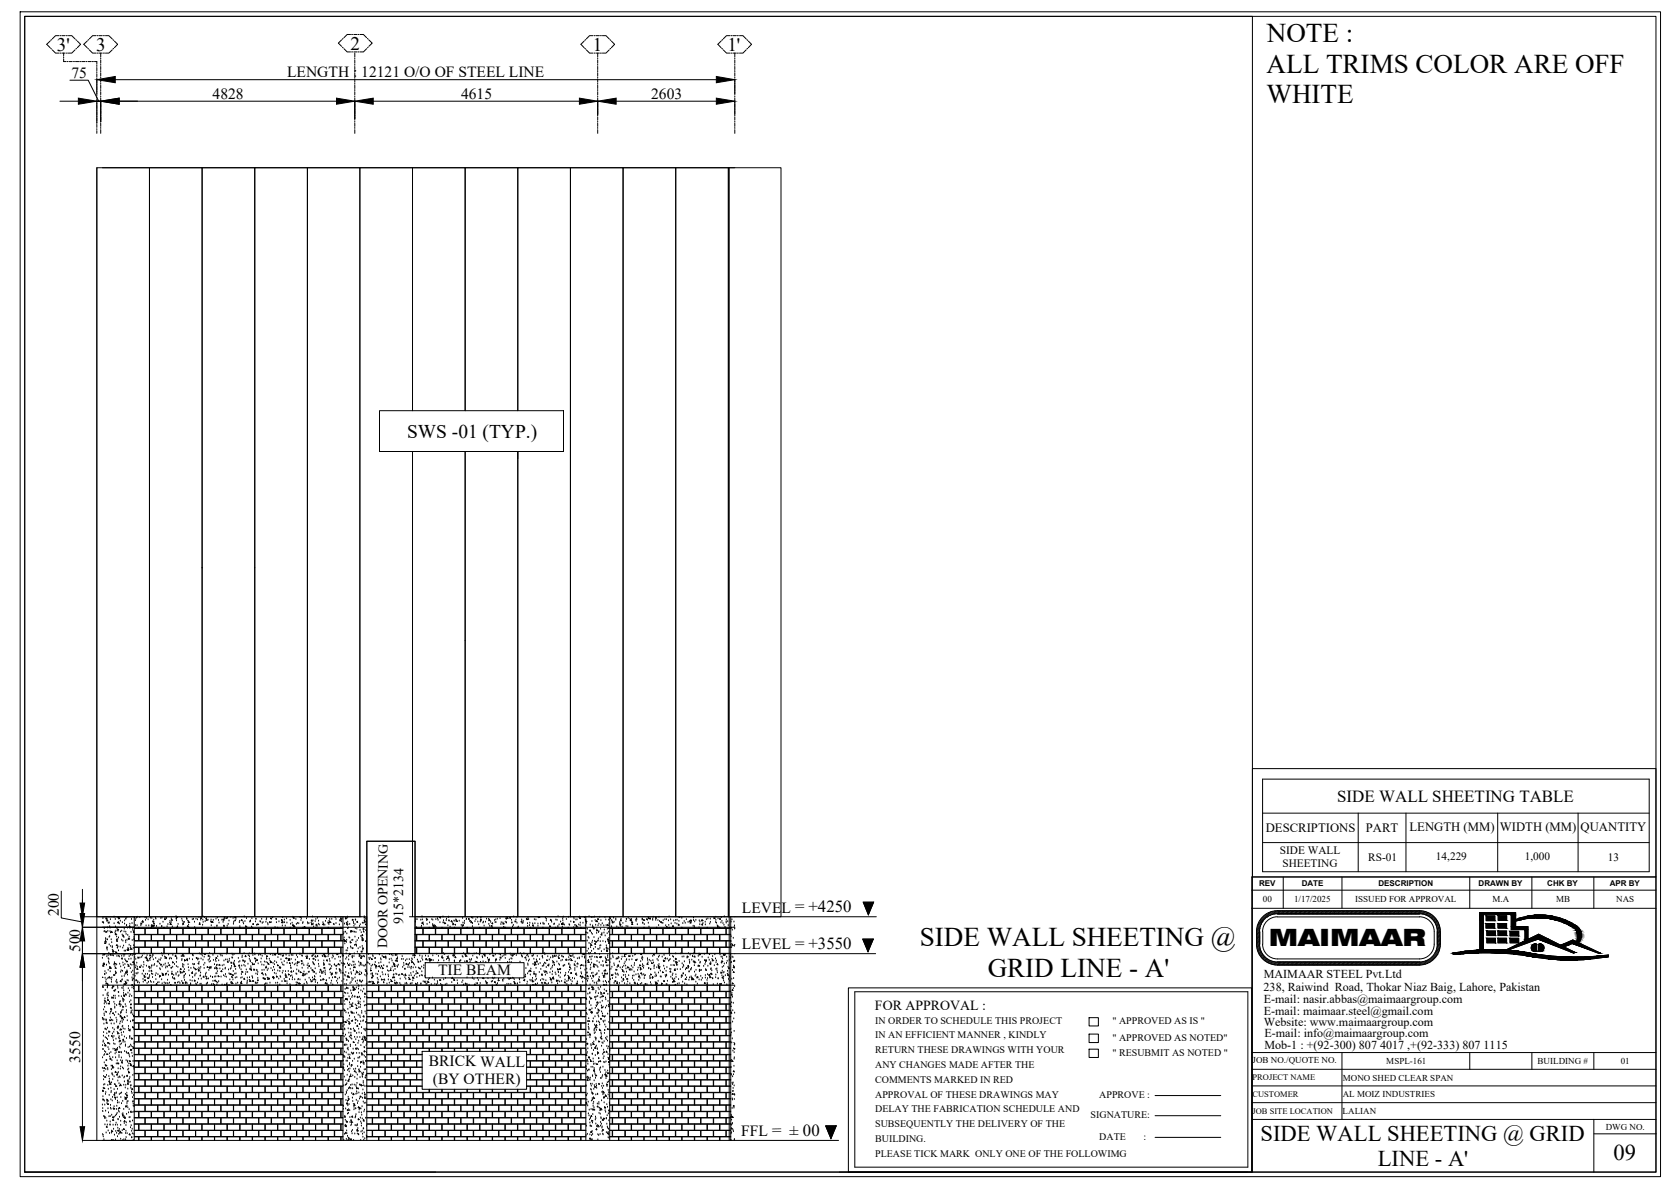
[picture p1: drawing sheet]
<svg xmlns="http://www.w3.org/2000/svg" width="420mm" height="297mm" viewBox="0 0 420 297" stroke-linecap="round" stroke-linejoin="round" font-family="sans-serif">
<defs><g id="words">
<g font-size="6.8">
<text x="316.8" y="10.5">NOTE :</text>
<text x="316.8" y="18.1">ALL TRIMS COLOR ARE OFF</text>
<text x="316.7" y="25.8">WHITE</text>
<text x="230" y="236.5">SIDE WALL SHEETING @</text>
<text x="247" y="244.2">GRID LINE - A'</text>
</g>
<text font-size="6" x="317.3" y="236.5">MAIMAAR</text>
<g font-size="5.6">
<text x="315.3" y="285.2">SIDE WALL SHEETING @ GRID</text>
<text x="344.6" y="291.6">LINE - A'</text>
<text x="403.6" y="290.1">09</text>
</g>
<text font-size="4.9" x="101.8" y="109.5">SWS -01 (TYP.)</text>
<g font-size="4.8">
<text x="14.2" y="12.9">3'</text>
<text x="24" y="12.9">3</text>
<text x="87.7" y="12.6">2</text>
<text x="148.3" y="12.9">1</text>
<text x="181.9" y="12.9">1'</text>
</g>
<g font-size="4.2">
<text x="334.4" y="200.5">SIDE WALL SHEETING TABLE</text>
<text x="198.8" y="228.1" transform="rotate(-1 198.8 228.1)">=</text>
<text x="202.2" y="228.1">+4250</text>
<text x="193.1" y="284.1" transform="rotate(-1 193.1 284.1)">=</text>
<text x="197.5" y="284.1">± 00</text>
</g>
<g font-size="3.9">
<text x="17.9" y="19.5">75</text>
<text x="71.8" y="19.3">LENGTH : 12121 O/O OF STEEL LINE</text>
<text x="53.2" y="24.7">4828</text>
<text x="115.3" y="24.7">4615</text>
<text x="162.9" y="24.7">2603</text>
<text x="14.7" y="229.1" transform="rotate(-90 14.7 229.1)">200</text>
<text x="185.5" y="228.2">LEVEL</text>
<text x="20" y="238.1" transform="rotate(-90 20 238.1)">500</text>
<text x="185.5" y="237.4">LEVEL = +3550</text>
<text x="109.6" y="243.8">TIE BEAM</text>
<text x="20" y="265.7" transform="rotate(-90 20 265.7)">3550</text>
<text x="107.2" y="266.6">BRICK WALL</text>
<text x="108.3" y="271">(BY OTHER)</text>
<text x="185.4" y="284.1">FFL</text>
</g>
<g font-size="3.5">
<text x="100.8" y="231.1" transform="rotate(-90 100.8 231.1)">915*2134</text>
<text x="96.9" y="237.1" transform="rotate(-90 96.9 237.1)">DOOR OPENING</text>
<text x="218.8" y="252.5">FOR APPROVAL :</text>
</g>
<g font-size="3.2">
<text x="316.6" y="208.1">DESCRIPTIONS</text>
<text x="341.6" y="208.1">PART</text>
<text x="352.5" y="207.8">LENGTH (MM)</text>
<text x="375.1" y="207.8">WIDTH (MM)</text>
<text x="395.3" y="207.8">QUANTITY</text>
</g>
<g font-size="3">
<text x="316.1" y="244.6">MAIMAAR STEEL Pvt.Ltd</text>
<text x="316" y="247.8">238, Raiwind Road, Thokar Niaz Baig, Lahore, Pakistan</text>
<text x="316.1" y="250.7">E-mail: nasir.abbas@maimaargroup.com</text>
<text x="316.1" y="253.7">E-mail: maimaar.steel@gmail.com</text>
<text x="316.1" y="256.6">Website: www.maimaargroup.com</text>
<text x="316.2" y="259.3">E-mail: info@maimaargroup.com</text>
<text x="316.2" y="262.3">Mob-1 : +(92-300) 807 4017 ,+(92-333) 807 1115</text>
</g>
<g font-size="2.8">
<text x="320.1" y="213.6">SIDE WALL</text>
<text x="342.2" y="215.3">RS-01</text>
<text x="359.1" y="215">14,229</text>
<text x="381.3" y="215">1,000</text>
<text x="402.1" y="215.3">13</text>
<text x="320.7" y="216.9">SHEETING</text>
</g>
<g font-size="2.5">
<text x="218.9" y="256.1">IN ORDER TO SCHEDULE THIS PROJECT</text>
<text x="278.2" y="256.1">&quot; APPROVED AS IS &quot;</text>
<text x="218.9" y="259.4">IN AN EFFICIENT MANNER , KINDLY</text>
<text x="218.9" y="263.2">RETURN THESE DRAWINGS WITH YOUR</text>
<text x="278.2" y="260.3">&quot; APPROVED AS NOTED&quot;</text>
<text x="218.9" y="266.9">ANY CHANGES MADE AFTER THE</text>
<text x="278.2" y="264">&quot; RESUBMIT AS NOTED &quot;</text>
<text x="218.9" y="270.7">COMMENTS MARKED IN RED</text>
<text x="218.9" y="274.4">APPROVAL OF THESE DRAWINGS MAY</text>
<text x="274.9" y="274.5">APPROVE :</text>
<text x="218.9" y="278.2">DELAY THE FABRICATION SCHEDULE AND</text>
<text x="218.9" y="281.9">SUBSEQUENTLY THE DELIVERY OF THE</text>
<text x="272.8" y="279.6">SIGNATURE:</text>
<text x="218.9" y="285.7">BUILDING.</text>
<text x="274.9" y="285">DATE</text>
<text x="286" y="285">:</text>
<text x="218.9" y="289.4">PLEASE TICK MARK ONLY ONE OF THE FOLLOWIMG</text>
</g>
<g font-size="2.3">
<text x="315.8" y="225.6">00</text>
<text x="323.6" y="225.6">1/17/2025</text>
<text x="338.9" y="225.6">ISSUED FOR APPROVAL</text>
<text x="373.3" y="225.6">M.A</text>
<text x="389.2" y="225.6">MB</text>
<text x="404.2" y="225.6">NAS</text>
<text x="313.3" y="265.8">JOB NO./QUOTE NO.</text>
<text x="346.7" y="266">MSPL-161</text>
<text x="384.6" y="266">BUILDING #</text>
<text x="405.3" y="266">01</text>
<text x="335.8" y="270.2">MONO SHED CLEAR SPAN</text>
<text x="335.8" y="274.3">AL MOIZ INDUSTRIES</text>
<text x="335.8" y="278.5">LALIAN</text>
<text x="401.6" y="282.4">DWG NO.</text>
</g>
<g font-size="2.1">
<text x="313.2" y="274.3">CUSTOMER</text>
<text x="313.3" y="270.2">PROJECT NAME</text>
<text x="313.3" y="278.5">JOB SITE LOCATION</text>
</g>
<g font-size="2">
<text x="314.9" y="221.6">REV</text>
<text x="325.5" y="221.6">DATE</text>
<text x="344.8" y="221.6">DESCRIPTION</text>
<text x="369.8" y="221.6">DRAWN BY</text>
<text x="387" y="221.6">CHK BY</text>
<text x="402.6" y="221.6">APR BY</text>
</g>
</g></defs>
<!-- layer: HATCH -->
<g fill="none" stroke="#000" stroke-width=".25">
<path d="M24.2 41.9v243.2M182.4 41.9v243.2M25.6 239.6h.1M25.6 230.7h.1M25.6 238.4h158.2M25.6 231.8h66.1M25.6 229.2h66.1v55.9M25.7 238.9h.1M25.7 229.7h.1M25.9 230.7h.1M25.9 230.8h.1M26 238.5l.2 .2h-.2z"/>
<path d="M26 233h.1M26.1 232.2h.1M26.2 232.9h.1M26.2 235.7l.3 .2h-.3zM26.4 235.2l.1 .3-.3-.1zM26.4 234.7h.1M26.4 235.3h.1M26.5 234.9h.1M26.5 229.7h.1M26.5 232.9l.2 .1-.2 .1zM26.5 235.7h.1M26.5 229.7l.2-.1 .1 .2h-.3"/>
<path d="M26.7 237.2h.1M26.7 239.2h.1M26.8 236.9h.1M26.8 230l.2 .2-.3 .1zM26.8 237.1h.1M26.8 237.6h.1M26.9 235h.1M26.9 232h.1M27 232.9h.1M27.1 239h.1M27.1 239.7h.1M27.1 230.8h.1"/>
<path d="M27.2 230.9h.1M27.2 238.4h.1M27.2 239.9h.1M27.3 230.7h.1M27.3 236.2h.1M27.3 234.3h.1M27.4 231.7h.1M27.4 234.2h.1M27.5 232.9h.1M27.5 232.1h.1M27.6 229.9h.1M27.6 233.2h.1"/>
<path d="M27.6 238.5l.2 .3-.3-.1zM27.7 236.6h.1M27.8 235h.1M27.9 235.7h.1M27.9 232.9l.2 .3-.3-.1zM28.1 237h.1M28.1 238.9h.1M28.1 237.4l.3 .3M28.1 236.7h.1M28.2 237.6v.3M28.3 238.2h.1M28.4 239h.1"/>
<path d="M28.5 231h.1M28.5 229.3h.1M28.6 237.9h-.4M28.7 233.2l.3 .3M28.8 233h.1M28.8 229.9h.1M28.9 231.8h.1M28.9 233.4l-.1 .3h.4M29 238l.2 .2h-.2zM29 232.8h.1M29.1 235h.1M29.2 234.3h.1"/>
<path d="M29.2 235.1l.2 .2-.2 .1zM29.3 239.1h.1M29.3 232.2h.1M29.3 236.2v.3l-.2-.1zM29.3 237.1h.1M29.4 237h.1M29.4 234.9h.1M29.5 232.3l.2 .2-.3 .1zM29.5 236.8h.1M29.5 232.8h.1M29.5 229.2v.3l.3-.1M29.5 230.5l.2 .3-.3-.1z"/>
<path d="M29.6 230.7h.1M29.6 237.7h.1M29.6 234.5h.1M29.6 229.2l.1 .1M29.7 239.1h.1M29.7 229.5l.2 .2h-.2zM29.8 231h.1M29.8 239.3h.1M30.1 236.8h.1M30.1 230.3h.1M30.1 233h.1M30.4 235.1h.1"/>
<path d="M30.4 232.8h.1M30.4 239.1h.1M30.5 239.5l.1 .3-.2-.1zM30.6 233.8h.1M30.6 230.7h.1M30.7 237.1h.1M30.7 235.3h.1M30.8 238.7h.1M30.8 233.8l.1 .3-.2-.1zM30.9 236.5h.1M31 239.1h.1M31 234.4h.1"/>
<path d="M31 233h.1M31.1 237.8h.1M31.1 232.3h.1M31.2 231h.1M31.2 230.2h.1M31.2 238.8h.1M31.2 239.9h.1M31.4 237.8h.1M31.4 235.3h.1M31.5 233.1h.1M31.5 229.9h.1M31.5 235.7h.1"/>
<path d="M31.5 229.7h.1M31.5 233.6h.1M31.6 231.5h.1M31.7 231.4h.1M31.7 229.4h.1M31.8 235.1h.1M31.8 237.6h.1M31.9 232.1h.1M31.9 237.4l.3 .2h-.3zM32 233.9h.1M32 237.1h.1M32.1 234.9h.1"/>
<path d="M32.1 237.1l.1 .3-.2-.1zM32.2 234.6l.2 .2-.2 .1zM32.2 239.9h.1M32.3 239.2h.1M32.3 236.3h.1M32.3 234.3h.1M32.4 231.5l.1 .3-.2-.1zM32.5 231.1h.1M32.6 236.9l.3 .3M32.6 238.8h.1M32.6 231.9l-.2-.1v.2h.2M32.7 236.6h.1"/>
<path d="M32.7 237.1v.3l.4-.1M32.8 233.1h.1M32.8 239.8h.1M32.9 229.9h.1M33 230.9h.1M33.1 235.1h.1M33.1 239h.1M33.2 232.4h.1M33.2 232.6l.3 .3M33.3 237.1h.1M33.4 238.6h.1M33.4 232.8v.4h.2"/>
<path d="M33.4 236.5h.1M33.5 234.9h.1M33.5 234.4h.1M33.6 235h.1M33.6 232.1h2.6v1.5h-2.6M33.6 233.7h1.1v1.5h-1.1M33.6 235.3h2.6v1.5h-2.6M33.6 236.9h1.1v1.5h-1.1M33.6 231.8h.1M33.6 229.2v55.9M33.6 229.4h.1M33.7 238.4l-.1 .1"/>
<path d="M33.7 239.4h.1M33.8 238.4l.1 .2-.3-.1M33.9 230.2h.1M33.9 231.4h.1M34 239.9h.1M34 229.8h.1M34.1 229.4h.1M34.3 231.5h.1M34.4 229.3h.1M34.5 239.3l.3 .2-.3 .1zM34.7 231.8v.3h-1.1M34.8 233.7h3v1.5h-3z"/>
<path d="M34.8 236.9h3v1.5h-3zM34.8 231.8v.3h3v-.3M35 229.4h.1M35 239.5h.1M35.2 231.5h.1M35.2 231h.3l-.2-.2v.2M35.4 239.4h.1M35.6 239h.1M35.6 230.3l.2 .3-.3-.1zM35.7 230.4h.1M35.8 230.6h.1M36 238.5h.1"/>
<path d="M36.3 229.5h.1M36.3 239.6h.1M36.3 232.1h3.1v1.5h-3.1zM36.3 235.3h3.1v1.5h-3.1zM36.4 230.1h.1M36.5 231.5h.1M36.6 239.6l.3 .3M36.6 239.3l.1 .3-.2-.1zM36.7 229.6h.1M36.8 238.9h.1M36.8 239.8l-.1 .3h.4M37 230h.1"/>
<path d="M37.2 231.5h.1M37.4 239.8h.1M37.5 238.7l.2 .3h-.2zM37.6 229.6h.1M37.6 239.6h.1M37.8 231.5h.1M37.9 231.7h.1M37.9 233.7h3.1v1.5h-3.1zM37.9 236.9h3.1v1.5h-3.1zM37.9 231.8v.3h3.1v-.3M37.9 231.2l.3 .3M38 229.6h.1"/>
<path d="M38.1 239.3h.1M38.1 231.3v.4M38.2 239h.1M38.2 238.8h.1M38.2 230.3l.3 .1-.3 .1zM38.4 240h.1M38.4 230.9h.1M38.4 230.1h.1M38.4 231.7h-.3M38.5 231.3l.1 .2-.2-.1zM38.6 231h.1M38.9 229.6h.1"/>
<path d="M38.9 239.6h.1M39 229.8h.1M39.2 231.6h.1M39.5 232.1h3v1.5h-3zM39.5 235.3h3v1.5h-3zM40 231.1h.1M40.2 229.6h.1M40.3 239.7h.1M40.4 238.4h.1M40.5 231.7h.1M40.5 229.6h.1M40.6 239h.1"/>
<path d="M40.8 230.6h.1M41 238.5h.1M41.1 233.7h6.2v1.5h-6.2zM41.1 236.9h6.2v1.5h-6.2zM41.1 231.8v.3h6.2v-.3M41.1 239l.3 .4M41.2 229.7l.2 .2h-.2zM41.2 229.6h.1M41.3 239.3v.3h.3M41.5 229.7h.1M41.6 239.7h.1M41.7 239.6h.1"/>
<path d="M41.7 229.6h.1M41.8 231.7h.1M42 231.2h.1M42.2 238.8h.1M42.4 239.8h.1M42.4 230.6l.4 .4M42.5 230.4h.1M42.5 239.6h.1M42.6 232.1h3.1v1.5h-3.1zM42.6 235.3h3.1v1.5h-3.1zM42.6 230.8l-.1 .4 .4-.1M42.8 230.7h.1"/>
<path d="M42.8 229.7h.1M42.9 239.8h.1M43 229.9l.1 .2-.3-.1zM43.1 231.8h.1M43.2 238.9h.1M43.8 239l.2 .1-.1-.3-.1 .2M43.9 239.1h.1M44 229.2h.1M44 229.8h.1M44.2 229.8h.1M44.2 230.2h.1M44.2 229.2v.2l.2-.1-.2-.1"/>
<path d="M44.2 231.8v.3M44.2 233.7v1.5M44.2 236.9v1.5M44.2 239.8h.1M44.2 239.6h.1M44.4 231.7h.1M44.4 231.8h.1M44.5 231.1h.1M45.3 239.2h.1M45.5 229.8h.1M45.5 239.9h.1M45.6 230.3h.1"/>
<path d="M45.6 239h.1M45.6 238.5l.3 .3M45.7 231.3h.1M45.8 239h.1M45.8 230.6h.1M45.8 232.1h6.2v1.5h-6.2zM45.8 235.3h6.2v1.5h-6.2zM45.8 238.7v.4l.3-.1M45.8 230.8l.1 .3-.2-.1zM46.1 230.6h.1M46.1 239.9l.3 .2-.3 .1zM46.7 229.8h.1"/>
<path d="M46.7 229.6h.1M46.8 229.9h.1M46.8 239.8l.1 .3-.2-.1zM46.8 239.9h.1M46.9 231.5l.2 .1-.2 .1zM46.9 230.1l.3 .3M47.1 230.3v.4l.4-.1M47.2 231.3h.1M47.4 239.8h.1M47.4 233.7h3.1v1.5h-3.1zM47.4 236.9h3.1v1.5h-3.1zM47.4 231.8v.3h3.1v-.3"/>
<path d="M48.1 229.9h.1M48.1 240h.1M48.1 238.7h.1M48.2 238.9h.1M48.3 239h.1M48.4 229.9h.1M48.6 230.6h.1M48.6 231.8h.1M48.9 232.1v1.5M48.9 235.3v1.5M49 229.8h.1M49.1 239.4l.3 .2h-.3z"/>
<path d="M49.4 230h.1M49.7 239.8h.1M49.7 229.4h.1M49.9 238.5h.1M49.9 230.9l.2 .2h-.3zM50 230.9h.1M50.2 230.1h.1M50.3 239.8h.1M50.3 238.4l-.1 .1M50.3 229.4l.1 .3-.2-.1zM50.5 233.7h6.3v1.5h-6.3zM50.5 236.9h6.3v1.5h-6.3z"/>
<path d="M50.5 231.8v.3h6.3v-.3M50.6 239h.1M50.6 238.5l-.4 .1M50.7 231.3h.1M50.7 230h.1M50.8 229.2h.1M50.8 230.6h.1M51.1 239.3h.1M51.2 229.4h.1M51.2 238.4l-.1 .2 .3 .1-.1-.3M51.3 230.4h.1M51.4 229.6l.3 .3"/>
<path d="M51.6 229.8v.3h.3M51.6 229.7h.1M52 230.1h.1M52.1 232.1h3.1v1.5h-3.1zM52.1 235.3h3.1v1.5h-3.1zM52.1 238.8l.2 .2-.2 .1zM52.4 239.8h.1M52.4 238.4h.1M52.5 239.4h.1M52.7 230.5h.1M52.8 230h.1M52.8 231.5h.1"/>
<path d="M52.8 230.4l.2 .1-.2 .1zM53.2 230.4l.1 .3-.3-.1zM53.3 238.9h.1M53.3 230.1h.1M53.6 231.8v.3M53.6 233.7v1.5M53.6 236.9v1.5M53.7 231.8v.3M53.7 233.7v1.5M53.7 236.9v1.5M54 229.8h.1M54.1 239.4l.1 .2h-.2z"/>
<path d="M54.2 231.6h.1M54.3 231.5h.1M54.4 229.5h.1M54.4 239.2h.1M54.7 230.2h.1M54.8 230.8h.1M55 238.4h.2M55.2 239h.1M55.3 232.1h6.2v1.5h-6.2zM55.3 235.3h6.2v1.5h-6.2zM55.5 230.1h.1M55.6 239h.1"/>
<path d="M55.8 230.6h.1M55.8 229.8l.2 .2h-.2zM56 230.2h.1M56 231.3l.1 .3-.2-.1zM56.1 229.2l.2 .1M56.1 229.3l-.1 .3h.4M56.6 238.5h.1M56.6 229.7h.1M56.8 231.5h.1M56.9 229.6h.1M56.9 233.7h3v1.5h-3zM56.9 236.9h3v1.5h-3z"/>
<path d="M56.9 231.8v.3h3v-.3M56.9 229.5h.1M57.1 231.1h.1M57.3 230.3h.1M57.4 239.8h.1M57.6 229.2h.1M58 239.5h.1M58 238.6h.1M58.2 239.6h.1M58.3 238.9h.1M58.3 229.6h.1M58.4 231.1h.1"/>
<path d="M58.4 232.1v1.5M58.4 235.3v1.5M58.4 230.7h.1M58.5 238.7h.1M58.6 230.3h.1M58.8 229.3l.2 .1-.2 .1zM58.9 230.2h.1M59 229.9h.1M59.6 239.6h.1M59.9 230.7h.1M59.9 230.4h.1M60 231.7h.1"/>
<path d="M60 233.7h3.1v1.5h-3.1zM60 236.9h3.1v1.5h-3.1zM60 231.8v.3h3.1v-.3M60.5 229.9l.1 .3h-.3zM60.5 239.4h.1M60.6 239h.1M60.8 230.7h.1M60.9 231h.1M61 238.4h.1M61.1 229.3h.1M61.3 230.4h.1M61.4 231.7h.1"/>
<path d="M61.4 238.9l.1 .3-.2-.1zM61.5 231.5l.2 .2-.2 .1zM61.6 232.1h6.2v1.5h-6.2zM61.6 235.3h6.2v1.5h-6.2zM61.6 229.7h.1M62.1 239h.1M62.4 238.5h.1M62.4 239.8h.1M62.4 239.2h.1M62.5 230.5h.1M62.6 230.4h.1M62.7 230.3h.1"/>
<path d="M62.9 231.8h.1M63 229.7h.1M63.2 233.7h3.1v1.5h-3.1zM63.2 236.9h3.1v1.5h-3.1zM63.2 231.8v.3h3.1v-.3M63.2 238.9h.1M63.3 230.9l.1 .3-.2-.1zM63.7 238.5h.1M63.7 239.5l.3 .2h-.3zM63.8 238.7h.1M63.9 230.5h.1M64 229.8h.1"/>
<path d="M64.2 231.3h.1M64.3 239.9l.1 .3-.3-.1zM64.5 231l.2 .2h-.3zM64.7 238.9h.1M64.7 232.1v1.5M64.7 235.3v1.5M65 238.6h.1M65 230.4h.1M65.2 230.5h.1M65.2 238.8h.1M65.3 239.8h.1M65.4 229.9h.1"/>
<path d="M65.6 230.9h.1M65.6 239.1h.1M65.8 230.7h.1M66.3 238.7h.1M66.3 233.7h6.3v1.5h-6.3zM66.3 236.9h6.3v1.5h-6.3zM66.3 231.8v.3h6.3v-.3M66.5 230.6h.1M66.6 230h.1M66.7 239.7h.1M66.7 229.7h.1M66.7 239.8h.1"/>
<path d="M66.7 239l.2 .1-.2 .1zM67 230.9h.1M67 231.3h.1M67.4 239.8h.1M67.4 230.7v-.3l.2 .2-.2 .1M67.6 238.7h.1M67.8 229.5l.1 .3-.3-.1zM67.8 230.7h.1M67.9 232.1h3.1v1.5h-3.1zM67.9 235.3h3.1v1.5h-3.1zM68.2 229.5h.1M68.2 238.9h.1"/>
<path d="M68.7 238.5l.1 .3-.2-.1zM68.7 231.7l.2 .1M68.9 238.7h.1M69 229.9h.1M69.1 230.7h.1M69.1 229.9h.1M69.4 231.8v.3M69.4 233.7v1.5M69.4 236.9v1.5M69.5 231.8v.3M69.5 233.7v1.5M69.5 236.9v1.5"/>
<path d="M69.5 239.4h.1M69.7 238.4l-.1 .2h.3l-.2-.2M69.8 230.5h.1M70.2 238.8h.1M70.3 240h.1M70.4 229.9l.3 .2-.3 .1zM70.4 230.7h.1M70.6 231.5h.1M70.6 239.1h.1M70.7 230.4v.3h-.2zM70.7 229.4h.1M70.8 239.1h.1"/>
<path d="M70.8 230.7h.1M70.9 239h.1M71.1 232.1h6.2v1.5h-6.2zM71.1 235.3h6.2v1.5h-6.2zM71.1 230h.1M71.2 230.7h.1M71.3 231.5h.1M71.5 238.8h.1M71.6 239.5l.1 .2-.2-.1zM71.7 229.7h.1M71.8 230.8h.1M72 239.6l.3 .3"/>
<path d="M72.2 239.8l-.1 .3h.4M72.3 239h.1M72.4 239.9h.1M72.6 230.1h.1M72.6 233.7h3.1v1.5h-3.1zM72.6 236.9h3.1v1.5h-3.1zM72.6 231.8v.3h3.1v-.3M72.7 231.1h.1M72.8 239.9h.1M72.9 238.9h.1M73.1 230.8h.1M73.2 231.5h.1"/>
<path d="M73.2 229.3h.1M73.2 238.9h.1M73.3 231.2l.3 .3M73.4 229.3l.2 .3h-.2zM73.4 231.4v.3h.4M73.5 231.4l.1 .3-.2-.1zM74 229.9h.1M74.1 231.1h.1M74.2 238.9h.1M74.2 232.1v1.5M74.2 235.3v1.5M74.4 230.9h.1"/>
<path d="M74.4 239.4h.1M74.7 231h.1M74.9 238.6h.1M75 229.2l.2 .1M75.1 238.6h.1M75.1 229.2l.1 .1M75.3 230.2h.1M75.4 229.7h.1M75.5 239h.1M75.6 239.1h.1M75.7 230.9h.1M75.8 230.7h.1"/>
<path d="M75.8 233.7h6.2v1.5h-6.2zM75.8 236.9h6.2v1.5h-6.2zM75.8 231.8v.3h6.2v-.3M76.3 231.8l-.2-.2v.2M76.5 239.1l.3 .3M76.7 239.6h.1M76.7 229.7h.1M76.7 239.3l-.1 .3M76.8 239h.1M76.9 230.7h.1M76.9 239.3h.1M77 239.6h-.4"/>
<path d="M77 231h.1M77.3 230.9h.1M77.4 239.9h.1M77.4 232.1h3.1v1.5h-3.1zM77.4 235.3h3.1v1.5h-3.1zM77.8 230.7l.3 .3M77.8 230.2l.3 .1-.1-.3-.1 .2M78 230.8l-.1 .4h.4M78 239.2h.1M78.1 239.1h.1M78.1 229.3h.1M78.2 239h.1"/>
<path d="M78.3 230.2h.1M78.3 231h.1M78.3 239.6l.3 .2h-.3zM78.4 231.8h.1M78.5 238.8h.1M78.8 230.4h.1M78.9 231.8v.3M78.9 233.7v1.5M78.9 236.9v1.5M78.9 239l.1 .3-.2-.1zM79 231.8v.3M79 233.7v1.5"/>
<path d="M79 236.9v1.5M79 229.9h.1M79.1 231.1l.2 .2h-.3zM79.3 231.7h.1M79.4 229.6h.1M79.4 239.1h.1M79.5 239.2h.1M79.6 231.1h.1M79.7 230.3h.1M79.8 231.3h.1M80.6 232.1h3v1.5h-3zM80.6 235.3h3v1.5h-3z"/>
<path d="M80.6 239.1h.1M80.7 239.2h.1M80.8 230.7h.1M80.8 231l.1 .3-.2-.1zM80.9 231.1h.1M80.9 238.6l.4 .3M81 238.8h.1M81.2 238.7l-.1 .4M81.2 231.3h.1M81.3 239l.2 .2-.2 .1zM81.4 230.4h.1M81.5 239l-.4 .1"/>
<path d="M81.7 229.7h.1M81.8 240l.1 .3-.2-.1zM82 239.2h.1M82 230.5l.3 .2-.3 .1zM82.1 233.7h3.1v1.5h-3.1zM82.1 236.9h3.1v1.5h-3.1zM82.1 231.8v.3h3.1v-.3M82.2 238.8h.1M82.3 231.2h.1M82.3 230.2l.3 .2M82.4 239.9h.1M82.5 229.9h.1"/>
<path d="M82.5 230.3l-.1 .4 .4-.1M83 229.9h.1M83.1 239.6h.1M83.2 239h.1M83.4 239.3h.1M83.4 231.1h.1M83.6 231.2h.1M83.8 239.8h.1M83.8 229.4h.1M84 230.9h.1M84 229.9h.1M84.3 238.5l.2 .2h-.3z"/>
<path d="M84.7 239.3h.1M84.9 231.3h.1M85 230l.3 .2h-.3zM85.1 239.4h.1M85.3 229.5h.1M85.3 229.6l.1 .3-.3-.1zM85.3 231.8v.3h.5M85.4 230.5h.1M85.5 229.8h.1M85.6 239.1h.1M85.6 238.4l.2 .2M85.8 232.1h-2.1v1.5h2.1"/>
<path d="M85.8 233.7h-.5v1.5h.5M85.8 235.3h-2.1v1.5h2.1M85.8 236.9h-.5v1.5h.5M85.8 229.2v55.9M85.9 239.1h.1M85.9 234.8l.3 .3M85.9 233.5h.1M86 233.1h.1M86.1 234.5h.1M86.1 235l-.1 .3h.4M86.1 231h.1M86.2 235.1l.1 .3-.2-.1z"/>
<path d="M86.2 236h.1M86.4 233.1h.1M86.4 235.4h.1M86.5 239.8h.1M86.5 229.9h.1M86.5 229.4l.1 .2h-.2zM86.6 238.5h.1M86.6 237.7h.1M86.6 230.6l.3 .3M86.7 235.6h.1M86.7 235.1h.1M86.7 239.5h.1"/>
<path d="M86.7 233.5h.1M86.7 230.7v.4h.4M86.8 229.6h.1M86.8 237.7h.1M86.9 231.4h.1M86.9 232.2h.1M87 237.1h.1M87 230.6h.1M87 229.3h.1M87.2 232.1h.1M87.2 239.1h.1M87.3 234.5h.1"/>
<path d="M87.4 238.4l.2 .1-.2 .1zM87.5 231.1h.1M87.5 234.6h.1M87.5 238.4v.3l-.2-.1zM87.6 235.5h.1M87.6 235.5l.2 .2h-.2zM87.7 236.8h.1M87.7 233.1h.1M87.8 232.7l.1 .3-.3-.1zM87.8 237.1h.1M87.9 232.7l.2 .2h-.3zM88 235.1h.1"/>
<path d="M88.1 239.3h.1M88.1 239.1h.1M88.1 239.5h.1M88.1 237.2h.1M88.1 229.9l.2 .1-.2 .1zM88.2 235.1h.1M88.3 237.2h.1M88.3 233h.1M88.4 230.6h.1M88.4 230.9h.1M88.5 239.2h.1M88.5 231.6h.1"/>
<path d="M88.6 238.5h.1M88.7 233.1h.1M88.7 236.4h.1M88.8 231.2h.1M88.8 234.3h.1M88.9 232.2h.1M88.9 230h.1M88.9 230.1h.1M89 233.2h.1M89 235.6h.1M89 236l.2 .3-.3-.1zM89.2 236.6h.1"/>
<path d="M89.2 232.3h.1M89.3 235.2h.1M89.4 238.1h.1M89.4 230.4l.1 .2-.3-.1zM89.6 237.2h.1M89.7 234.6h.1M89.7 238.5l.4 .3M89.8 239.2h.1M89.9 231.6h.1M89.9 238.7v.3h.4M90 232.6h.1M90 236.9h.1"/>
<path d="M90.1 231.2h.1M90.3 234.1h.1M90.3 239.3l.1 .3h-.2zM90.3 233.2h.1M90.3 237.8l.3 .2h-.3zM90.4 239.3h.1M90.4 234.3l.3 .3M90.6 236.6h.1M90.6 239.3h.1M90.6 235l.2 .1-.2 .1zM90.6 234.5v.3h.3M90.6 235.2h.1"/>
<path d="M90.6 230.8h.1M90.6 233.7l.1 .3-.2-.1zM90.7 237.2h.1M90.7 237.6h.1M90.8 235.1h.1M90.8 232.1l.3 .2-.3 .1zM90.9 237.3h.1M90.9 232.9h.1M90.9 239.1h.1M91 230.8h.1M91 233.1h.1M91.1 230.1l.3 .3"/>
<path d="M91.1 229.2h.1M91.1 229.3l.2 .2h-.2zM91.1 239.3h.1M91.1 230.2h.1M91.2 230.2v.4l.4-.1M91.4 231.3h.1M91.4 235.4h.1M91.5 232.7h.1M91.5 229.9h.1M91.6 233.7h.1M91.7 233.2h.1M92.2 238.6h.1"/>
<path d="M92.3 239.6h.1M92.4 239.9h.1M92.6 239.6h.1M92.9 239.7l.3 .1-.3 .1zM93.2 239h.1M93.3 239.2h.1M93.7 239.7h.1M93.9 239.6h.1M94.9 238.7h.1M95.2 239.7h.1M95.6 239.1h.1M96.1 239.3l-.2-.2v.3l.2-.1"/>
<path d="M96.3 239.3l.1-.2 .1 .3zM96.5 239.3h.1M96.5 239.8h.1M97.4 239.9h.1M97.4 238.7h.1M97.8 239.8h.1M97.9 238.8h.1M98.3 239h.1M98.9 238.6l.2 .2h-.3zM99.1 239.8h.1M99.3 238.8h.1M99.4 239.8h.1"/>
<path d="M99.4 239.5h.1M100.5 239.9h.1M100.6 239.2h.1M100.8 239.9h.1M101.8 239.9h.1M102.4 239.9h.1M103 239.8h.1M103.1 240h.1M103.3 239h.1M103.5 238.9h.1M103.6 239.5h.1M103.7 238.7l.1 .3-.2-.1z"/>
<path d="M103.8 232.1h1.9v1.5h-1.9M103.8 233.7h3.5v1.5h-3.5M103.8 235.3h1.9v1.5h-1.9M103.8 236.9h3.5v1.5h-3.5M103.8 229.2h80M103.9 230.5h.1M104 229.9h.1M104.1 231.7l.1 .4M104.2 231.8v.3M104.2 233.7v1.5M104.2 236.9v1.5M104.3 229.9h.1"/>
<path d="M105 239h.1M105.2 230.1h.1M105.3 231.8h.1M105.4 231.6h.1M105.5 229.2h.1M105.5 239.7h.1M105.6 239.2h.1M105.6 230h.1M105.6 230.7l.1 .2-.2-.1zM105.8 230.7h.1M105.8 232.1h3.1v1.5h-3.1zM105.8 235.3h3.1v1.5h-3.1z"/>
<path d="M105.9 231.3h.1M106.4 239h.1M106.6 239.6l.1 .3-.2-.1zM106.6 229.8h.1M106.7 230.2h.1M106.8 231.1h.1M106.9 230h.1M107.1 239.2h.1M107.3 231.8v.3h-3.5M107.3 239.6l.3 .3M107.4 240h.1M107.4 233.7h3.1v1.5h-3.1z"/>
<path d="M107.4 236.9h3.1v1.5h-3.1zM107.4 231.8v.3h3.1v-.3M107.4 230.7h.1M107.5 239.8l.3 .2h-.3zM107.5 239.8l-.1 .4 .4-.1M108 229.9h.1M108.2 231.2h.1M108.2 230.1h.1M108.2 239h.1M108.3 231.3l.2 .2h-.3zM108.5 231.8h-.1l.1-.2 .1 .2M108.6 231.2l.3 .3"/>
<path d="M108.8 231.4v.4l.3-.1M109 232.1h3.1v1.5h-3.1zM109 235.3h3.1v1.5h-3.1zM109 229.9h.1M109.2 238.6h.1M109.4 229.7h.1M109.6 230.1h.1M109.6 239.1h.1M109.9 229.4l.2-.1 .1 .2zM110 230.7h.1M110.5 239.2l.2 .2-.2 .1zM110.6 239.2h.1"/>
<path d="M110.6 233.7h3v1.5h-3zM110.6 236.9h3v1.5h-3zM110.6 231.8v.3h3v-.3M110.7 239.7h.1M110.8 229.3h.1M110.8 230.7h.1M110.9 238.4h.1M110.9 230.2h.1M110.9 238.4l.3 .1M111 230.7h.1M111.1 238.4l.1 .1M111.2 238.6h.1"/>
<path d="M111.3 230.7l.2 .2-.3 .1zM111.6 230.2h.1M111.7 239.9h.1M111.7 229.8h.1M111.8 239.1l.3 .3M112 231.5h.1M112 239.3v.3M112.1 239.2h.1M112.1 229.4h.1M112.1 232.1h6.3v1.5h-6.3zM112.1 235.3h6.3v1.5h-6.3zM112.2 230.2h.1"/>
<path d="M112.2 229.3h.1M112.3 239.6h-.4M112.4 230.3h.1M112.4 240h.1M112.6 231.8h.1M112.9 230.2l.2 .3-.3-.1zM113.1 230.7l.4 .3M113.2 239h.1M113.3 230.9l-.1 .3h.4M113.5 238.7l.2 .2h-.2zM113.5 230.3h.1M113.5 239.3h.1"/>
<path d="M113.7 233.7h3.1v1.5h-3.1zM113.7 236.9h3.1v1.5h-3.1zM113.7 231.8v.3h3.1v-.3M113.7 238.6h.1M113.8 230.4h.1M113.9 231.3h.1M113.9 239.2l.1 .3-.2-.1zM114 230h.1M114.1 230.2h.1M114.2 230.2l.2 .2h-.2zM114.9 230.3h.1M115.2 232.1v1.5"/>
<path d="M115.2 235.3v1.5M115.3 232.1v1.5M115.3 235.3v1.5M115.4 231.4h.1M115.6 231.8h.1M115.6 239.2h.1M115.7 229.6h.1M115.8 239.3h.1M115.8 230.8h.1M115.9 231.4l-.1-.2-.1 .2 .2 .1M116 238.4h.1M116.1 230.9h.1"/>
<path d="M116.2 230.4h.1M116.3 238.6l.3 .3M116.3 238.8h.1M116.5 238.8v.3h.3M116.6 229.9h.1M116.7 229.8h.1M116.9 233.7h6.2v1.5h-6.2zM116.9 236.9h6.2v1.5h-6.2zM116.9 231.8v.3h6.2v-.3M117.2 229.6l.2 .2-.2 .1zM117.3 238.5h.1M117.4 240h.1"/>
<path d="M117.5 230.4h.1M117.6 230.2l.3 .2M117.8 230.4v.3h.4M117.9 239.9h.1M117.9 229.5h.1M118.2 231h.1M118.2 231.7h.1M118.2 229.6h.1M118.2 239h.1M118.4 232.1h3.1v1.5h-3.1zM118.4 235.3h3.1v1.5h-3.1zM118.6 238.5h.1"/>
<path d="M118.8 230.4h.1M119 230h.1M119.1 238.4h.1M119.3 239.4h.1M119.3 239.6h.1M119.4 229.5h.1M119.5 230.5h.1M119.7 231.2h.1M119.9 238.6h.1M119.9 238.8h.1M120 231.8v.3M120 233.7v1.5"/>
<path d="M120 236.9v1.5M120.1 230.5h.1M120.1 229.2h.2M120.2 230.4h.1M120.4 230l-.1-.2-.2 .2 .3 .1M120.6 239.2h.1M120.7 239.5h.1M120.8 230.8h.1M120.9 230.6h.1M121 238.4l-.1 .2h.4M121.1 231.5h.1M121.2 238.6h.1"/>
<path d="M121.2 238.7l.1 .3h-.2zM121.4 230.6h.1M121.6 232.1h6.2v1.5h-6.2zM121.6 235.3h6.2v1.5h-6.2zM121.7 229.8h.1M121.9 239.6h.1M122.1 239.8l.3 .3h-.3zM122.1 229.6l.3 .3M122.3 231.1h.1M122.3 229.8v.4h.3M122.4 240h.1M122.5 231.6h.1"/>
<path d="M122.5 238.7h.1M122.7 230.6h.1M122.9 231.4l.2 .1-.2 .1zM123.1 230.7l.1 .3-.2-.1zM123.2 233.7h3.1v1.5h-3.1zM123.2 236.9h3.1v1.5h-3.1zM123.2 231.8v.3h3.1v-.3M123.2 239h.1M123.4 239.1h.1M123.5 239.1h.1M123.7 230.2h.1M123.8 230.7h.1"/>
<path d="M123.9 238.7h.1M124 230h.1M124 230.7h.1M124.1 239.7l.1 .3-.2-.1zM124.4 229.8h.1M124.7 232.1v1.5M124.7 235.3v1.5M124.8 238.6h.1M125.1 229.7h.1M125.1 239.3l.2 .2-.2 .1zM125.2 238.8h.1M125.3 231.2h.1"/>
<path d="M125.3 230.7h.1M125.6 239.2h.1M125.8 230.8h.1M125.9 230.8l.2 .2h-.3zM125.9 231.8l.1-.1 .1 .1M126 239h.1M126.2 238.7h.1M126.4 239.6h.1M126.4 230.6h.1M126.4 233.7h3v1.5h-3zM126.4 236.9h3v1.5h-3zM126.4 231.8v.3h3v-.3"/>
<path d="M126.5 238.8h.1M126.5 229.7h.1M126.6 230.7h.1M126.7 230.7h.1M126.7 229.9h.1M126.7 229.2l.2 .2M126.8 229.3l-.1 .3h.4M127.6 238.5h.1M127.6 229.3l.1 .3-.2-.1zM127.8 238.9h.1M127.8 239.7h.1M127.9 230.1h.1"/>
<path d="M127.9 232.1h3.1v1.5h-3.1zM127.9 235.3h3.1v1.5h-3.1zM128 230.8h.1M128 239.8h.1M128.1 230.8h.1M128.1 238.7l.2 .3h-.2zM128.2 231.8h.1M128.2 239h.1M128.4 231.4h.1M128.5 229.3h.1M128.5 238.4l.2 .2-.1-.2M128.8 230.3l.2 .1-.2 .1z"/>
<path d="M129 230h.1M129.1 238.9h.1M129.3 230.8h.1M129.3 229.3h.1M129.5 233.7h3.1v1.5h-3.1zM129.5 236.9h3.1v1.5h-3.1zM129.5 231.8v.3h3.1v-.3M129.6 231.8h.1M130.1 238.4h.1M130.4 239h.1M130.5 230h.1M130.5 230.3l.1 .3-.3-.1z"/>
<path d="M130.6 230.9h.1M130.6 239.3h.1M130.6 239.2h.1M130.8 230.8h.1M130.9 230.4h.1M131 238.4h.1M131.1 232.1h3.1v1.5h-3.1zM131.1 235.3h3.1v1.5h-3.1zM131.4 239.3l.1 .3-.2-.1zM131.7 229.9h.1M131.7 239h.1M131.8 229.7l.2 .2h-.2z"/>
<path d="M131.9 231h.1M132 238.8h.1M132 231.6h.1M132 229.6h.1M132.1 239.3h.1M132.2 229.9h.1M132.4 231.4h.1M132.5 230.8h.1M132.7 233.7h6.2v1.5h-6.2zM132.7 236.9h6.2v1.5h-6.2zM132.7 231.8v.3h6.2v-.3M133.1 239.1h.1"/>
<path d="M133.2 231h.1M133.2 239.1h.1M133.3 231.3l.1 .2h-.2zM133.4 238.9h.1M133.5 239.8h.1M133.6 229.9h.1M133.8 231h.1M134 230h.1M134.2 232.1h3.1v1.5h-3.1zM134.2 235.3h3.1v1.5h-3.1zM134.4 239.1h.1M134.5 231h.1"/>
<path d="M134.5 231.6h.1M134.6 229.5h.1M134.7 229.2v.2l.3-.1-.2-.1M135 239.9h.1M135.2 231h.1M135.6 239.2h.1M135.7 239.2h.1M135.7 239.6h.1M135.8 231.8v.3M135.8 233.7v1.5M135.8 236.9v1.5M135.8 230.8h.1"/>
<path d="M135.8 231.1h.1M136.1 231.1h.1M136.2 238.4h.1M136.3 238.7h.1M136.4 229.6h.1M136.6 230.3h.1M136.7 229.9h.1M137 239.2h.1M137.2 231.1h.1M137.4 232.1h6.2v1.5h-6.2zM137.4 235.3h6.2v1.5h-6.2zM137.5 231.5l.2 .1-.2 .1z"/>
<path d="M137.7 239.5h.1M137.8 229.9l.1 .3-.3-.1zM138 230.6h.1M138.2 239.1h.1M138.3 239.5h.1M138.3 239.3h.1M138.5 231.2h.1M138.6 231h.1M138.8 239.1l-.2-.1 .1-.2 .2 .3M139 233.7h3.1v1.5h-3.1zM139 236.9h3.1v1.5h-3.1zM139 231.8v.3h3.1v-.3"/>
<path d="M139 230h.1M139.1 239h.1M139.3 230.1h.1M139.4 231.8h.2M139.5 231.6h.1M139.6 229.2h.1M139.6 239.3h.1M139.7 239.4l.3 .2h-.3zM139.8 231.3h.1M139.8 239h.1M140.2 230.5h.1M140.5 230.9l.2 .2h-.3z"/>
<path d="M140.5 239.1h.1M140.5 232.1v1.5M140.5 235.3v1.5M140.6 239.3h.1M140.6 231.8h.1M140.6 230.8l.2 .3-.3-.1zM140.7 229.7h.1M140.8 230.2h.1M140.8 230.8h.1M140.9 229.3h.1M140.9 231.2h.1M140.9 239.3h.1"/>
<path d="M141.1 231.3h.1M141.6 229.9h.1M142.2 231.8v.3h4.3M142.2 229.3h.1M142.2 239.4h.1M142.3 231.2h.1M142.4 238.9h.1M142.5 231.3h.1M142.7 238.9l.2 .1-.2 .1zM142.7 239.7l.3 .3M142.7 230.5h.1M142.9 239.8l-.1 .4 .4-.1"/>
<path d="M143.3 239.1h.1M143.3 238.7h.1M143.4 230.4l.2 .1-.2 .1zM143.5 229.4h.1M143.5 231.8h.1M143.6 239.5h.1M143.6 229.8h.1M143.8 231.4h.1M144 231.2l.3 .3M144 230h.1M144.1 231.4v.4l.4-.1M144.3 230h.1"/>
<path d="M144.4 239.7h.1M144.7 231.3h.1M144.8 229.4h.1M144.9 239.5h.1M144.9 239.7h.1M144.9 229.3h.1M145.1 231.4h.1M145.1 229.4l.1 .3-.3-.1zM145.1 230.8h.1M145.2 231.8v.3M145.2 233.7v1.5M145.2 236.9v1.5"/>
<path d="M145.3 231.8v.3M145.3 233.7v1.5M145.3 236.9v1.5M145.6 239.3h.1M145.6 238.4h.2M145.8 230.8h.1M146.1 238.4v.3l-.2-.1zM146.1 229.5h.1M146.2 239.6h.1M146.2 239.3h.1M146.3 229.3h.1M146.4 231.5h.1"/>
<path d="M146.5 230.3h.1M146.5 233.2h.1M146.5 230.2l.3 .2h-.3M146.5 229.2v55.9M146.5 232.1h-2.8v1.5h2.8M146.5 233.7h-4.3v1.5h4.3M146.5 235.3h-2.8v1.5h2.8M146.5 236.9h-4.3v1.5h4.3M146.5 229.9l-.1-.1v.3l.1-.1M146.6 233.3h.1M146.6 230.9h.1M146.8 237.9h.1"/>
<path d="M146.9 235.3h.1M146.9 232.3h.1M147 233.4h.1M147.1 234.4h.1M147.2 237.3h.1M147.3 234.6h.1M147.3 238.2l.1 .3-.3-.1zM147.3 229.2h.1M147.3 235.9h.1M147.4 239.3h.1M147.6 232.5l.1 .3-.3-.1zM147.6 231.3h.1"/>
<path d="M147.6 235.9l.3 .3M147.7 238.4h.1M147.7 236.9h.1M147.8 239.3h.1M147.8 236.1l-.1 .3h.4M147.8 240h.1M147.9 229.4h.1M147.9 233.3h.1M148 237.9h.1M148 230.4h.1M148 235.7h.1M148.1 239.2h.1"/>
<path d="M148.1 233.6h.1M148.2 235.3h.1M148.2 231.9h.1M148.2 231.5h.1M148.3 231.7l.3 .3M148.3 229.4h.1M148.4 231.8v.4h.4M148.5 237.3h.1M148.5 234.4h.1M148.7 229.3h.1M148.7 235.4h.1M148.8 239.4h.1"/>
<path d="M148.8 238.2l.2 .2h-.2zM148.8 230.2h.1M148.8 235.9l.2 .2-.3-.1zM148.9 236.9h.1M149 231.3h.1M149 235.3l.2 .2-.2 .1zM149 230.4l.2-.2 .1 .2zM149.2 239.4h.1M149.2 233.4h.1M149.3 232.5h.1M149.3 232.5l.2 .2h-.3zM149.4 239.5h.1"/>
<path d="M149.4 230.5h.1M149.5 235.4h.1M149.5 237.3h.1M149.5 229.7l.2 .2h-.2zM149.6 231.5h.1M149.6 235.2h.1M149.6 234.8h.1M149.7 233.2h.1M149.8 237.4h.1M149.8 232.9h.1M149.8 231h.1M149.9 238.6h.1"/>
<path d="M150 229.3h.1M150 236.5h.1M150 237.1h.1M150.1 239.4h.1M150.1 235.4h.1M150.1 234.4h.1M150.1 239.2l.1 .3-.2-.1zM150.2 232.3h.1M150.2 236.5h.1M150.3 231.4h.1M150.3 230.2h.1M150.4 237.9h.1"/>
<path d="M150.5 239.4h.1M150.5 233.5v.3l-.2-.1zM150.5 233.4h.1M150.6 231h.1M150.8 235.4h.1M151 231.5h.1M151 233.3h.1M151.1 237.5h.1M151.1 232.5h.1M151.3 229.4h.1M151.3 234h.1M151.4 239.5h.1"/>
<path d="M151.4 235.6h.1M151.4 239.6l.4 .3M151.5 230h.1M151.6 231.4h.1M151.6 236.5h.1M151.6 239.8v.3M151.7 237.6l.3 .2-.3 .1zM151.7 236.8l.1 .3-.2-.1zM151.8 237.5h.1M151.8 237.9h.1M151.8 233.5h.1M151.9 232.3h.1"/>
<path d="M152 239h.1M152 239.4h.1M152 234.8l.2 .2h-.2zM152 231.1l.1 .3-.2-.1zM152.1 237.3h.1M152.1 235.4h.1M152.1 235.4l.3 .3M152.1 235.2h.1M152.2 230.1h.1M152.2 233.1h.1M152.2 232l.2 .1-.2 .1zM152.3 234.6h.1"/>
<path d="M152.3 235.6l-.1 .3h.3M152.3 231h.1M152.4 237.5h.1M152.5 229.2v.1M152.5 232.1h.6v1.5h-.6M152.5 233.7h2.2v1.5h-2.2M152.5 235.3h.6v1.5h-.6M152.5 236.9h2.2v1.5h-2.2M152.5 229.2v55.9M152.6 238.6h.1M152.7 229.7h.1M152.8 239.8h.1"/>
<path d="M153 231.7h.1M153 230.2l.3 .3M153 230.2h.1M153.2 230.4l-.1 .3h.4M153.2 238.5h.1M153.2 232.1h3.1v1.5h-3.1zM153.2 235.3h3.1v1.5h-3.1zM153.2 239.1h.1M153.3 239.5h.1M153.5 229.6h.1M153.6 230.6h.1M154 229.8h.1"/>
<path d="M154 230.1h.1M154.1 239.8h.1M154.3 231.8h.1M154.3 239.5l.3 .2h-.3zM154.6 239.4h.1M154.7 231.8v.3h-2.2M154.8 239.5h.1M154.8 233.7h3.1v1.5h-3.1zM154.8 236.9h3.1v1.5h-3.1zM154.8 231.8v.3h3.1v-.3M155 230.9h.1M155 230.6h.1"/>
<path d="M155.1 231l.2 .2-.3 .1zM155.2 231.6h.1M155.3 229.9l.1 .3h-.2zM155.3 229.8h.1M155.4 239.9h.1M155.6 231.8h.1M155.6 239.3h.1M155.8 230.9h.1M156.2 238.9h.1M156.2 239l.1 .2-.2-.1zM156.3 238.4v.2h.4M156.4 232.1h3v1.5h-3z"/>
<path d="M156.4 235.3h3v1.5h-3zM156.5 230.4h.1M156.6 231.6h.1M156.6 229.9h.1M156.7 229.9h.1M156.7 239.9h.1M157 231.7h.1M157.1 229.6h.1M157.3 239l.2 .1-.2 .1zM157.5 229.6l.3 .4M157.6 239.1h.1M157.6 229.9v.3h.4"/>
<path d="M157.8 230.2h.1M157.9 229.9h.1M157.9 233.7h6.3v1.5h-6.3zM157.9 236.9h6.3v1.5h-6.3zM157.9 231.8v.3h6.3v-.3M158 240h.1M158 230.4l.2 .3h-.2zM158.1 230.9l.1 .3-.2-.1zM158.2 239.1h.1M158.8 238.8h.1M158.9 238.7h.1M159 230.1h.1"/>
<path d="M159.1 230.4h.1M159.1 239.9l.1 .3-.2-.1zM159.2 229.7h.1M159.3 229.9h.1M159.4 231.2h.1M159.5 232.1h3.1v1.5h-3.1zM159.5 235.3h3.1v1.5h-3.1zM160.2 238.6l.1-.2 .2 .2-.3 .1M160.4 238.7h.1M160.5 239.7h.1M160.6 230h.1M160.6 229.8h.1"/>
<path d="M160.6 239.3h.1M160.7 229.9h.1M160.7 230.8h.1M160.7 239.6h.1M160.8 230.9h.1M161 231.8v.3M161 233.7v1.5M161 236.9v1.5M161.1 231.2h.1M161.2 230.1l-.2 .1v-.3l.2 .2M161.7 229.9h.1M161.9 230.1h.1"/>
<path d="M161.9 239.7h.1M162.1 229.2l.2 .2M162.1 230.8h.1M162.2 229.3l-.1 .4 .4-.1M162.3 231.8h.1M162.6 229.5l.1 .3-.3-.1zM162.7 232.1h6.2v1.5h-6.2zM162.7 235.3h6.2v1.5h-6.2zM163.2 230.1h.1M163.2 229.8h.1M163.2 239.1h.1M163.4 229.3h.1"/>
<path d="M163.5 238.5l.2 .3-.3-.1zM164 229.3l.2 .3h-.2zM164 230.1h.1M164.3 233.7h3v1.5h-3zM164.3 236.9h3v1.5h-3zM164.3 231.8v.3h3v-.3M164.3 239.9h.1M164.5 230.2h.1M164.7 239.3h.1M164.7 231.4h.1M164.8 229.3h.1M164.9 239h.1"/>
<path d="M164.9 230.4h.1M165.2 230.6h.1M165.4 230.5l.2 .2h-.3zM165.6 239.3h.1M165.8 230.9h.1M165.8 232.1v1.5M165.8 235.3v1.5M165.9 230.2h.1M166.1 238.9h.1M166.3 229.9h.1M166.4 239.5l.1 .3-.2-.1zM166.5 231.5h.1"/>
<path d="M166.7 229.9h.1M166.7 231.8v-.2l.2 .2M166.9 239.8h.1M167.2 230.2h.1M167.3 231.4h.1M167.3 229.3h.1M167.4 233.7h6.3v1.5h-6.3zM167.4 236.9h6.3v1.5h-6.3zM167.4 231.8v.3h6.3v-.3M167.5 238.9h.1M167.6 239.9h.1M167.7 230h.1"/>
<path d="M167.9 231h.1M168.2 239.2h.1M168.3 231.4l.1 .3-.2-.1zM168.4 239.3h.1M168.5 230.3h.1M168.8 230.9h.1M168.9 239.6l.3 .2h-.3zM169 238.5h.1M169 230.1h.1M169 232.1h3.1v1.5h-3.1zM169 235.3h3.1v1.5h-3.1zM169 240h.1"/>
<path d="M169.3 231h.1M169.3 230.1h.1M169.7 231.1l.2 .2h-.3zM169.8 230.4h.1M169.8 229.2l.2 .1v-.1M170.3 238.5h.1M170.5 229.6h.1M170.5 231.8v.3M170.5 233.7v1.5M170.5 236.9v1.5M170.6 231.8v.3M170.6 233.7v1.5"/>
<path d="M170.6 236.9v1.5M170.6 239.3h.1M170.8 230.9h.1M171 239.3h.1M171.1 230.4h.1M171.4 230.8h.1M171.7 229.9h.1M171.8 239.6h.1M171.9 239l.2 .3h-.2zM172.1 230.6h.1M172.2 238.4h.1M172.2 232.1h3v1.5h-3z"/>
<path d="M172.2 235.3h3v1.5h-3zM172.4 230.4h.1M172.6 238.8h.1M172.6 230.5l.2 .2-.2 .1zM172.8 230l.1 .3-.3-.1zM172.9 230.3h.1M173.2 239.1h.1M173.2 239.2h.1M173.4 231.6h.1M173.4 230.2h.1M173.4 229.5h.1M173.5 238.5h.1"/>
<path d="M173.7 231.7h.1M173.7 230.5h.1M173.7 233.7h3.1v1.5h-3.1zM173.7 236.9h3.1v1.5h-3.1zM173.7 231.8v.3h3.1v-.3M173.7 239l.1 .3-.2-.1zM174 230.1h.1M174.6 239.1h.1M174.8 231.8h.1M174.8 238.5h.1M174.9 230.2h.1M174.9 238.5l.2 .2h-.3z"/>
<path d="M175 231.2h.1M175 230.5h.1M175.1 238.7h.1M175.3 232.1h3.1v1.5h-3.1zM175.3 235.3h3.1v1.5h-3.1zM175.5 230.3h.1M175.5 231.2l.2 .1-.1-.3-.1 .2M175.6 239.3h.1M175.6 230l.2 .2h-.2zM175.8 230.9h.1M176.1 238.6h.1M176.4 230.6h.1"/>
<path d="M176.4 231.3h.1M176.6 240l.1 .3-.3-.1zM176.7 229.9h.1M176.9 233.7h3.1v1.5h-3.1zM176.9 236.9h3.1v1.5h-3.1zM176.9 231.8v.3h3.1v-.3M177 229.8h.1M177.1 239.5h.1M177.4 238.7h.1M177.5 238.7h.1M177.5 231h.1M177.6 229.8h.1"/>
<path d="M177.7 230.6h.1M178 239.7l.3 .3M178.2 239.9l-.1 .3h.4M178.2 239.2h.1M178.6 229.4l.2 .2-.2 .1zM178.8 238.7h.1M178.9 239.8h.1M179 230.7h.1M179 229.3h.1M179 230.1h.1M179.2 230.8h.1M179.3 231.3l.3 .2"/>
<path d="M179.5 231.8h.1M179.5 231.5v.3h.3M179.6 229.7h.1M180 231.8v.3h2.8M180.1 238.7h.1M180.1 229.6l.1 .3-.2-.1zM180.3 230.7h.1M180.3 239.3h.1M180.4 229.4h.1M180.6 230.4h.1M180.6 239.3h.1M180.7 239.8h.1"/>
<path d="M180.8 230.9h.1M181 238.6l.1 .3-.2-.1zM181.1 231.3h.1M181.1 229.2h.1M181.2 238.9h.1M181.3 231.8v-.1l.1 .1M181.4 238.8h.1M181.6 232.1v1.5M181.6 235.3v1.5M181.6 230.8h.1M181.6 230.5h.1M181.7 230h.1"/>
<path d="M181.7 239.3h.1M182 230.4h.1M182.1 231.4h.1M182.5 239.2l.3 .2M182.7 238.8h.1M182.7 239.3v.4M182.8 236.3h.1M182.8 232.1h-4.3v1.5h4.3M182.8 233.7h-2.8v1.5h2.8M182.8 235.3h-4.3v1.5h4.3M182.8 236.9h-2.8v1.5h2.8M182.8 239.7h-.2"/>
<path d="M182.8 229.2v55.9M182.8 235.4h.1M182.8 230.5h.1M182.8 234.2h.1M183 236.9h.1M183 232.1h.1M183 235.9l.3 .3M183 230h.1M183.1 239.3h.1M183.1 232.6h.1M183.1 236.1v.4l.3-.1M183.3 239.4h.1"/>
<path d="M183.4 234.6h.1M183.6 230.5h.1M183.6 231.7l.2 .1h-80M183.6 236.6h.1M183.7 231.5h.1M183.7 232.2h.1M183.7 236.2h.1M183.8 232.1l-.1 .1M183.8 236.2h-.1M25.6 244.3l.1 .1h-.1M25.6 254.6v-.2l.2 .2M25.6 246.3h158.2"/>
<path d="M25.7 241.4l.3 .1-.3 .1zM25.8 248.9h.1M25.8 241.1h.1M25.8 255h.1M25.8 241.4h.1M25.8 246.9l-.2-.1 .1-.2 .2 .3M25.9 259.1h.1M25.9 252.5h.1M25.9 258.2h.1M26 254.7l-.4 .1M26 240.9h.1M26 256.1h.1"/>
<path d="M26 253.5h.1M26 240.9l.2 .3-.3-.1zM26.1 251h.1M26.1 253.9h.1M26.1 250l.3 .3M26.2 243.6h.1M26.2 251.9h.1M26.2 243.7h.1M26.2 242.9h.1M26.2 255h.1M26.2 249.8h.1M26.2 257.3h.1"/>
<path d="M26.3 244.6h.1M26.3 250.2l-.1 .4M26.3 253.1h.1M26.3 259.4h.1M26.3 247.6h.1M26.4 257.3h.1M26.5 245.5h.1M26.5 246.1h.1M26.5 245h.1M26.5 255.3h.1M26.5 243.4h.1M26.6 255h.1"/>
<path d="M26.6 257.5h.1M26.6 250.5l-.4 .1M26.6 253.1h.1M26.6 241.3h.1M26.6 259.7h.1M26.6 246h.1M26.7 258.5h.1M26.7 251h.1M26.7 255.6l.1 .2h-.3zM26.8 245.8l.3 .3M26.8 248.6h.1M26.8 248.9h.1"/>
<path d="M26.8 247h.1M26.9 257.1h.1M26.9 260h.1M26.9 246.8h.1M26.9 249.6h.1M26.9 246v.4l.4-.1M27 244.7h.1M27 248.3h.1M27 249.9l.1 .3-.2-.1zM27.1 242.6h.1M27.1 249h.1M27.1 251.1h.1"/>
<path d="M27.1 240.5h.1M27.2 259.1h.1M27.2 240.7h.1M27.2 257.8l.3 .2h-.3zM27.3 241h.1M27.3 244.2l.1 .3-.2-.1zM27.4 251.1h.1M27.4 242.1h.1M27.4 250.6h.1M27.4 241.6l.3 .3M27.5 253.6h.1M27.5 255l.2 .2h-.2z"/>
<path d="M27.6 243h.1M27.6 254.5h.1M27.6 242.2h.1M27.6 241.8l-.1 .3h.4M27.6 253.1h.1M27.7 244.6h.1M27.7 252.1l.2 .2-.2 .1zM27.8 256h.1M27.8 252.9h.1M27.9 245.1h.1M27.9 245.6h.1M27.9 255.1h.1"/>
<path d="M28 244.5h.1M28 249.3l.2 .2h-.3zM28 258.9l.1 .3-.2-.1zM28 247.1h.1M28.1 258.5h.1M28.2 247.1h.1M28.2 257.1h.1M28.2 255.2h.1M28.2 259.5h.1M28.2 246.5l.2 .2h-.2zM28.3 253.2l.1 .3-.2-.1zM28.4 249.6h.1"/>
<path d="M28.4 249.1h.1M28.4 246.8h.1M28.4 258.1h.1M28.4 247.7l.3 .1-.1-.2-.1 .1M28.5 259.2h.1M28.5 250.6h.1M28.5 241.2h.1M28.5 243.7l.2 .1-.3 .1zM28.5 256h.1M28.6 257.5h.1M28.6 241h.1M28.6 240.7h.1"/>
<path d="M28.6 253.9h.1M28.7 251.1h.1M28.7 252.1h.1M28.7 251.8h.1M28.7 240.8l.3 .2h-.3zM28.7 241.7h.1M28.8 249.1h.1M28.8 249.7h.1M28.9 243h.1M28.9 243.5h.1M28.9 247.6h.1M28.9 241.9l.1 .2-.2-.1z"/>
<path d="M29 253.1h.1M29 243.2h.1M29 245.5h.1M29 259.8h.1M29 254.6h.1M29.1 243.4h.1M29.2 245.1h.1M29.2 255.6h.1M29.2 241.2h.1M29.2 251.4h.1M29.2 255.1h.1M29.3 245.7h.1"/>
<path d="M29.3 245.9h.1M29.3 257.9l.3 .4M29.3 257.1h.1M29.4 246.7h.1M29.5 247.1h.1M29.5 258.1l-.1 .4 .4-.1M29.5 257.2h.1M29.5 256.5l.2 .3-.3-.1zM29.6 248.1h.1M29.6 253.7h.1M29.7 259.6h.1M29.7 248.1h.1"/>
<path d="M29.7 249.1h.1M29.8 259.2h.1M29.9 250.9l.1 .2h-.2zM29.9 241.1h.1M29.9 250.6h.1M29.9 259.7h.1M29.9 253.7l.4 .3M30 256h.1M30 251.1h.1M30 257.6h.1M30.1 251.7h.1M30.1 250.4h.1"/>
<path d="M30.1 255.5h.1M30.1 253.9v.3h.3M30.2 243.1h.1M30.2 241.8h.1M30.2 253.4h.1M30.2 257.2l.2 .3h-.2zM30.2 245.2l.1 .3-.2-.1zM30.3 253.2h.1M30.3 251.3h.1M30.3 242.7h.1M30.4 249.2h.1M30.4 258.3h.1"/>
<path d="M30.4 252.8h.1M30.4 254.4l.3 .2-.3 .1zM30.5 245.1h.1M30.5 244.2h.1M30.5 258.9h.1M30.5 247.1h.1M30.5 255.2h.1M30.6 255.6h.1M30.6 256.8h.1M30.6 245h.1M30.6 249.5l.3 .3M30.6 254.7h.1"/>
<path d="M30.6 242.9h.1M30.7 256.6h.1M30.7 252.6h.1M30.7 240.8h.1M30.8 247.2h.1M30.8 249.7l-.1 .3h.4M30.8 257.2h.1M30.8 246.7h.1M30.8 250.5h.1M30.8 241.4h.1M30.8 259.8l.1 .3-.2-.1zM30.9 255h.1"/>
<path d="M30.9 258.1h.1M30.9 248.4h.1M30.9 249l.3-.1-.3-.2v.3M30.9 251.8h-.2v-.2l.2 .2M30.9 247.7h.1M31 246.2h.1M31 249.2h.1M31.1 244.1h.1M31.1 259.3h.1M31.2 249.2h.1M31.2 242h.1M31.2 254.2v.3l-.2-.1z"/>
<path d="M31.2 245.9l.2 .2-.2 .1zM31.2 241.2h.1M31.2 257.4h.1M31.2 243.7h.1M31.2 245.3l.4 .3M31.3 251.2h.1M31.4 240.3h.1M31.5 243.1l.2 .2h-.3zM31.5 245.5l-.1 .3h.4M31.5 248.5l.1 .3-.3-.1zM31.5 243.1h.1M31.5 251.7h.1"/>
<path d="M31.6 253.2h.1M31.6 252.7h.1M31.6 259.7h.1M31.6 246h.1M31.7 240.3l.2 .1-.2 .1zM31.8 242.8h.1M31.8 245.2h.1M31.8 254.2h.1M31.8 242.8l.1 .3-.2-.1zM31.8 255.2h.1M31.9 243.8h.1M31.9 241.1l.3 .3"/>
<path d="M32 248.3h.1M32 245.3h.1M32.1 247.2h.1M32.1 241.2l-.1 .4h.4M32.1 257.3h.1M32.1 256.7h.1M32.3 257.7h.1M32.3 249.2h.1M32.4 247.8h.1M32.4 259.3h.1M32.4 250.6h.1M32.4 257.5l.1 .3-.2-.1z"/>
<path d="M32.5 259.2h.1M32.5 259.7h.1M32.5 248.7h.1M32.6 257.5h.1M32.6 241.2h.1M32.6 242.2h.1M32.6 251.3h.1M32.6 255.5h.1M32.7 250.2h.1M32.7 253.4h.1M32.7 251.8l.2 .3-.3-.1zM32.8 252.9h.1"/>
<path d="M32.9 243.2h.1M32.9 251.2h.1M32.9 253.3h.1M32.9 249.1h.1M32.9 259.5l.2 .2-.2 .1zM33 241.3h.1M33 252.7h.1M33 247h.1M33 244.5h.1M33.1 246.2v.2l-.2-.1zM33.1 245.2h.1M33.1 244.9h.1"/>
<path d="M33.2 255.3h.1M33.2 253.7h.1M33.2 242.8h.1M33.2 255.2h.1M33.2 256.7l.2 .2h-.3zM33.3 243.8h.1M33.3 240.7h.1M33.4 255.2h.1M33.4 240.5l.1 .2h-.3zM33.4 247.3h.1M33.4 244.8h.1M33.4 246.8h.1"/>
<path d="M33.5 257.3h.1M33.5 241.2h.1M33.6 254l-.2-.1v.2h.2M33.6 247.9h2.6v1.5h-2.6M33.6 249.5h1.1v1.5h-1.1M33.6 251.1h2.6v1.5h-2.6M33.6 252.7h1.1v1.5h-1.1M33.6 254.2h2.6v1.5h-2.6M33.6 255.8h1.1v1.5h-1.1M33.6 257.4h2.6v1.5h-2.6M33.6 259h1.1v1.5h-1.1M33.6 241.1h.1"/>
<path d="M33.7 246.2h.1M33.8 244.1h.1M33.9 242h.1M34 241.5h.1M34 243.4h.1M34 245l.2 .1-.2 .1zM34.2 240.8h.1M34.2 243.5h.1M34.3 242.1l.2 .2-.3 .1zM34.3 241.8h.1M34.4 245.7h.1M34.5 245.5h.1"/>
<path d="M34.5 243.3h.1M34.7 246.3v1.5h-1.1M34.8 249.5h3v1.5h-3zM34.8 252.7h3v1.5h-3zM34.8 255.8h3v1.5h-3zM34.8 259h3v1.5h-3zM34.8 246.3v1.5h3v-1.5M34.8 245.8h.1M35 241.6l.1 .3-.2-.1zM35.3 241.5h.1M35.6 243.6h.1M35.8 241.9h.1"/>
<path d="M35.8 244.9h.1M35.8 245.6h.1M35.9 242.8h.1M35.9 242.9h.1M35.9 240.7h.1M35.9 243.8l.4 .3M36 241.3h.1M36.1 244.3h.1M36.2 244l-.1 .3h.4M36.3 244.9l.1 .3-.2-.1 .1-.1M36.3 247.9h3.1v1.5h-3.1zM36.3 251.1h3.1v1.5h-3.1z"/>
<path d="M36.3 254.2h3.1v1.5h-3.1zM36.3 257.4h3.1v1.5h-3.1zM36.4 243.6h.1M36.6 241.6h.1M36.8 245.9h.1M36.9 243.6h.1M37 240.4h.1M37 244.4l.2 .2-.2 .1zM37.1 245.6h.1M37.3 241.6l.2 .2h-.3zM37.3 242.9h.1M37.3 244.4h.1"/>
<path d="M37.4 243.9h.1M37.4 242.3h.1M37.5 240.2h.1M37.6 245.4h.1M37.8 242.1h.1M37.8 245.6h.1M37.9 243.5h.1M37.9 249.5h3.1v1.5h-3.1zM37.9 252.7h3.1v1.5h-3.1zM37.9 255.8h3.1v1.5h-3.1zM37.9 259h3.1v1.5h-3.1zM37.9 246.3v1.5h3.1v-1.5"/>
<path d="M37.9 242.6l.1 .3-.2-.1zM37.9 241.6h.1M38 241.5h.1M38.1 244.4h.1M38.2 243.7h.1M38.4 245.6h.1M38.5 241.5h.1M38.7 241.2h.1M38.9 244h.1M39 244.9h.1M39 243.4h.1M39.2 245.9v.3l-.2-.1z"/>
<path d="M39.2 241.7h.1M39.4 245.8h.1M39.5 240.2l.1 .3-.3-.1zM39.5 243.7h.1M39.5 247.9h3v1.5h-3zM39.5 251.1h3v1.5h-3zM39.5 254.2h3v1.5h-3zM39.5 257.4h3v1.5h-3zM39.8 245.7h.1M39.8 240h.1M39.9 241h.1M39.9 244.3h.1"/>
<path d="M40 242.2h.1M40 243.9l.2 .2h-.2zM40.1 242.5h.1M40.1 240.1h.1M40.2 241l.2 .2-.2 .1zM40.4 245h.1M40.5 243.3l.3 .3M40.6 241.8h.1M40.6 246h.1M40.6 243.4v.4h.4M40.8 243.6l.1 .2-.3-.1zM40.8 243.7h.1"/>
<path d="M41 241.3h.1M41.1 245.8h.1M41.1 249.5h6.2v1.5h-6.2zM41.1 252.7h6.2v1.5h-6.2zM41.1 255.8h6.2v1.5h-6.2zM41.1 259h6.2v1.5h-6.2zM41.1 246.3v1.5h6.2v-1.5M41.3 241h.1M41.4 245.9h.1M41.4 243.6h.1M41.4 242h.1M41.4 243.8h.1"/>
<path d="M41.5 241.7h.1M41.7 243.5h.1M41.8 245.9h.1M41.9 241.8h.1M41.9 245.1h.1M42 246h.1M42 243h.1M42.1 240.9h.1M42.1 243.8h.1M42.2 241.4l.1-.2 .2 .3-.3-.1M42.4 245.8h.1M42.6 247.9h3.1v1.5h-3.1z"/>
<path d="M42.6 251.1h3.1v1.5h-3.1zM42.6 254.2h3.1v1.5h-3.1zM42.6 257.4h3.1v1.5h-3.1zM42.7 246.3v-.1l.2 .1M42.8 242.1h.1M42.9 242.1h.1M42.9 243.3l.3 .2-.3 .1zM43 243.1h.1M43.1 244.4h.1M43.2 241.8h.1M43.2 240.5l.2 .2h-.2zM43.2 244.6h.1"/>
<path d="M43.4 243.9h.1M43.6 244.5l.1 .3-.2-.1zM43.6 241.2h.1M43.7 245.9h.1M43.9 245.9h.1M44 243.8h.1M44 243.4h.1M44.1 240.6h.1M44.1 241.7h.1M44.2 246.3v1.5M44.2 249.5v1.5M44.2 252.7v1.5"/>
<path d="M44.2 255.8v1.5M44.2 259v1.5M44.4 245.8h.1M44.5 243.1h.1M44.5 241.9h.1M44.6 244.1h.1M44.7 243.9h.1M44.7 245.6h.1M45 242.8l.3 .3M45 245.9h.1M45.2 242.9l-.1 .4 .4-.1M45.2 242.2l.1 .2-.2-.1z"/>
<path d="M45.5 240.2h.1M45.5 245.4h.1M45.6 243.3h.1M45.7 241.7h.1M45.7 241.2h.1M45.7 245.6l.2 .2-.3 .1zM45.8 241.9h.1M45.8 247.9h6.2v1.5h-6.2zM45.8 251.1h6.2v1.5h-6.2zM45.8 254.2h6.2v1.5h-6.2zM45.8 257.4h6.2v1.5h-6.2zM45.9 242.8l.2 .2h-.2z"/>
<path d="M46 241.3h.1M46 244.2h.1M46 244.5h.1M46.1 244h.1M46.1 242.4h.1M46.1 245.1h.1M46.2 240.3h.1M46.4 245.9h.1M46.4 243.6h.1M46.5 245.5l.1 .2h-.2zM46.8 245.9h.1M46.9 240.2h.1"/>
<path d="M47 241.2h.1M47.1 242h.1M47.2 242.7h.1M47.4 249.5h3.1v1.5h-3.1zM47.4 252.7h3.1v1.5h-3.1zM47.4 255.8h3.1v1.5h-3.1zM47.4 259h3.1v1.5h-3.1zM47.4 246.3v1.5h3.1v-1.5M47.4 244h.1M47.5 245.2h.1M47.7 246h.1M47.7 246.2h.1"/>
<path d="M47.8 242.1h.1M48 245.3h.1M48 243.1l.2 .3-.3-.1zM48.1 243.2h.1M48.2 244.4h.1M48.2 241.1h.1M48.4 242h.1M48.5 241.2h.1M48.6 242.3h.1M48.6 241.2h.1M48.6 245.1l.3 .2h-.3zM48.7 244h.1"/>
<path d="M48.8 243.7h.1M48.9 242.2l.2 .2-.2 .1zM48.9 247.9v1.5M48.9 251.1v1.5M48.9 254.2v1.5M48.9 257.4v1.5M49 246h.1M49 243.5h.1M49.1 246.2h.1M49.4 245.8h.1M49.4 240h.1M49.4 242.2l.4 .3"/>
<path d="M49.6 244.8h.1M49.7 242.4l-.1 .4 .4-.1M49.7 240.8v.2l-.2-.1zM49.7 242.7h.1M49.7 242h.1M49.8 240.6h.1M50 242.3h.1M50 244.1h.1M50 246.1h.1M50.1 244h.1M50.2 243.3h.1M50.2 241.9h.1"/>
<path d="M50.3 246.1h.1M50.3 244.8h.1M50.5 249.5h6.3v1.5h-6.3zM50.5 252.7h6.3v1.5h-6.3zM50.5 255.8h6.3v1.5h-6.3zM50.5 259h6.3v1.5h-6.3zM50.5 246.3v1.5h6.3v-1.5M50.8 240.1h.1M51 241.3h.1M51 244.3h-.2l.1-.2 .2 .2M51.1 242.1h.1M51.2 240.9h.1"/>
<path d="M51.4 244.2h.1M51.4 243.7h.1M51.6 243.3h.1M51.6 246.2h.1M51.6 244.5l.2 .2-.2 .1zM51.7 244.3h.1M51.8 245.9h.1M51.9 241.7l.2 .2h-.3zM51.9 245.8h.1M52.1 240.1h.1M52.1 247.9h3.1v1.5h-3.1zM52.1 251.1h3.1v1.5h-3.1z"/>
<path d="M52.1 254.2h3.1v1.5h-3.1zM52.1 257.4h3.1v1.5h-3.1zM52.2 244.8h.1M52.2 242.6h.1M52.3 240.6h.1M52.4 242.2h.1M52.5 241.7l.1 .3-.2-.1zM52.6 240.4h.1M52.7 244.2h.1M52.7 242.1h.1M52.8 241.9h.1M52.9 246.2h.1"/>
<path d="M53.1 244.4h.1M53.3 245.3h.1M53.3 245.9l.3 .3M53.4 240.1h.1M53.5 246.1v.2M53.6 241.2h.1M53.6 245.2l.3 .1-.1-.2-.1 .1M53.6 246.3v1.5M53.6 249.5v1.5M53.6 252.7v1.5M53.6 255.8v1.5M53.6 259v1.5"/>
<path d="M53.7 242.2h.1M53.7 246.3v1.5M53.7 249.5v1.5M53.7 252.7v1.5M53.7 255.8v1.5M53.7 259v1.5M53.7 244.3h.1M53.8 242.2h.1M53.9 240.1h.1M54 244.2h.1M54 241.7l.3 .3M54 240.4h.1"/>
<path d="M54 243.5h.1M54.1 241.4h.1M54.1 245.6h.1M54.1 241.9v.4l.4-.1M54.2 246.2h.1M54.2 243.4h.1M54.3 241.3h.1M54.4 242.9h.1M54.4 245.8h.1M54.6 244l.2 .2h-.2zM54.7 240.2h.1M54.7 245.4h.1"/>
<path d="M54.8 241.1l.2 .2-.2 .1zM55 242.3h.1M55.3 244.3h.1M55.3 247.9h6.2v1.5h-6.2zM55.3 251.1h6.2v1.5h-6.2zM55.3 254.2h6.2v1.5h-6.2zM55.3 257.4h6.2v1.5h-6.2zM55.4 242.7l.1 .2h-.3zM55.5 246.3h.1M55.6 241.5h.1M55.7 242.5h.1M55.9 244h.1"/>
<path d="M56 240.3h.1M56 241.3h.1M56.2 246.3h.1M56.3 244.2h.1M56.3 242.3h.1M56.3 242.1h.1M56.4 243.7h.1M56.4 240h.1M56.6 244.3h.1M56.6 246l.2 .3-.3-.1zM56.8 245.9h.1M56.8 240h.1"/>
<path d="M56.9 249.5h3v1.5h-3zM56.9 252.7h3v1.5h-3zM56.9 255.8h3v1.5h-3zM56.9 259h3v1.5h-3zM56.9 246.3v1.5h3v-1.5M57 240.3l.1 .3-.2-.1zM57.2 242.5h.1M57.3 243.5h.1M57.3 246.3h.1M57.3 240.3h.1M57.5 245h.1M57.5 243.4l.3 .2-.3 .1z"/>
<path d="M57.6 242.3h.1M57.7 245.8h.1M57.8 242.1h.1M57.8 240.6l.2 .2h-.2zM57.8 245.4l.3 .3M57.8 243.7h.1M57.9 244.4h.1M57.9 241.6h.1M58 245.6v.3h.3M58.2 244.5h.1M58.3 245h.1M58.3 243.7v.2l-.2-.1z"/>
<path d="M58.3 242.9h.1M58.4 241.1h.1M58.4 247.9v1.5M58.4 251.1v1.5M58.4 254.2v1.5M58.4 257.4v1.5M58.5 240.8h.1M58.5 241.2l.3 .3M58.6 240.4h.1M58.6 241.2h.1M58.7 241.4l-.1 .3h.4M58.7 243.6h.1"/>
<path d="M58.8 244.5h.1M58.9 242.4h.1M59 246h.1M59 243.5h.1M59.2 244.4h.1M59.4 245.8h.1M59.7 240.6h.1M59.9 242.1h.1M59.9 241.5l-.1-.2-.1 .2 .2 .1M60 240.4h.1M60 249.5h3.1v1.5h-3.1zM60 252.7h3.1v1.5h-3.1z"/>
<path d="M60 255.8h3.1v1.5h-3.1zM60 259h3.1v1.5h-3.1zM60 246.3v1.5h3.1v-1.5M60.2 244.6h.1M60.2 245.7l.3 .2h-.3zM60.3 242.5h.1M60.3 245.8h.1M60.4 243.7h.1M60.4 245.6h.1M60.5 241.5h.1M60.5 242.9l.2 .2h-.2zM60.5 244.5h.1"/>
<path d="M60.7 240l.3 .2-.3 .1zM61 241.4h.1M61.1 244.6l.1 .3-.2-.1zM61.2 240.7h.1M61.3 240.4h.1M61.3 241.6h.1M61.4 243.7h.1M61.5 243.1h.1M61.6 242.5h.1M61.6 247.9h6.2v1.5h-6.2zM61.6 251.1h6.2v1.5h-6.2zM61.6 254.2h6.2v1.5h-6.2z"/>
<path d="M61.6 257.4h6.2v1.5h-6.2zM61.8 246h.1M61.8 245.6h.1M61.8 244.5h.1M61.8 245.3h.1M61.9 243.1h.1M62 241.1h.1M62.3 244.9l.3 .3M62.4 244.5h.1M62.5 242.3h.1M62.5 245.1l-.1 .3 .4-.1M62.6 240.2h.1"/>
<path d="M62.6 240.5h.1M62.7 242.3l.1 .2-.2-.1zM62.7 241.7h.1M62.8 242.1h.1M62.9 242.7h.1M62.9 242.6h.1M62.9 240.7l.4 .2M63 244.2h.1M63.2 244.6h.1M63.2 244.5h.1M63.2 249.5h3.1v1.5h-3.1zM63.2 252.7h3.1v1.5h-3.1z"/>
<path d="M63.2 255.8h3.1v1.5h-3.1zM63.2 259h3.1v1.5h-3.1zM63.2 246.3v1.5h3.1v-1.5M63.2 240.9l-.1 .3h.4M63.2 245.1l.3 .2-.3 .1zM63.5 242.3l.2 .2-.2 .1zM63.6 241.2h.1M63.9 240.6h.1M64 240.2h.1M64 245.6l.1 .3-.3-.1zM64 243.5h.1M64.2 242.6h.1"/>
<path d="M64.3 242.7h.1M64.4 243.7h.1M64.4 245.2h.1M64.4 245.8h.1M64.5 244.6h.1M64.5 243.1h.1M64.6 241h.1M64.6 245.2h.1M64.7 247.9v1.5M64.7 251.1v1.5M64.7 254.2v1.5M64.7 257.4v1.5"/>
<path d="M65.2 240.6h.1M65.5 241.3h.1M65.5 242.6h.1M65.6 243.2l.1 .3-.3-.1zM65.8 244.7h.1M65.8 243.8h.1M66 244.8h.1M66 244.7h.1M66 241.4h.1M66 242.6h.1M66.1 240.5h.1M66.2 246.2h.1"/>
<path d="M66.2 244.6l.2 .2h-.2zM66.3 249.5h6.3v1.5h-6.3zM66.3 252.7h6.3v1.5h-6.3zM66.3 255.8h6.3v1.5h-6.3zM66.3 259h6.3v1.5h-6.3zM66.3 246.3v1.5h6.3v-1.5M66.4 243.7h.1M66.4 246h.1M66.5 241.8l.2 .2h-.3zM66.5 243.9h.1M66.5 240.7h.1M66.6 241.8h.1"/>
<path d="M66.8 246h.1M66.8 244.3l.3 .4M66.8 242.7h.1M66.9 240.8h.1M67 244.5v.4M67.1 242.3h.1M67.1 244.7h.1M67.1 240.9l.2 .2-.3-.1zM67.3 244.8l-.4 .1M67.4 244.8h.1M67.5 240.1l.3 .3M67.5 245.8h.1"/>
<path d="M67.6 240.3v.4h.4M67.8 242.2h.1M67.9 240.7h.1M67.9 247.9h3.1v1.5h-3.1zM67.9 251.1h3.1v1.5h-3.1zM67.9 254.2h3.1v1.5h-3.1zM67.9 257.4h3.1v1.5h-3.1zM68.2 242.7h.1M68.2 244.5h.1M68.3 240.9h.1M68.4 244.8h.1M68.4 241.9h.1"/>
<path d="M68.4 244.2l.1 .3-.2-.1zM68.5 244.7h.1M68.6 243.4h.1M68.6 242.6h.1M68.6 241.2h.1M68.7 240.4h.1M69 245.9h.1M69 243.5h.1M69.2 240.7h.1M69.2 244l.2 .2-.3 .1zM69.4 245.8h.1M69.4 246.3v1.5"/>
<path d="M69.4 249.5v1.5M69.4 252.7v1.5M69.4 255.8v1.5M69.4 259v1.5M69.4 241.2l.2 .2-.2 .1zM69.5 242.8h.1M69.5 246.3v1.5M69.5 249.5v1.5M69.5 252.7v1.5M69.5 255.8v1.5M69.5 259v1.5M69.7 244.8h.1"/>
<path d="M69.9 241.9h.1M70 242.9h.1M70 246.3h.1M70 241.8l.1 .3-.2-.1zM70.1 244.2h.1M70.2 244.4h.1M70.2 242h.1M70.5 240.8h.1M70.5 245.4h.1M70.6 243.3h.1M70.7 241.2h.1M70.8 242.9h.1"/>
<path d="M71 241.4h.1M71.1 244.9h.1M71.1 240.4h.1M71.1 247.9h6.2v1.5h-6.2zM71.1 251.1h6.2v1.5h-6.2zM71.1 254.2h6.2v1.5h-6.2zM71.1 257.4h6.2v1.5h-6.2zM71.3 243.8l.3 .3M71.3 245.1l.1 .3-.2-.1zM71.4 243.7h.1M71.4 242.9h.1M71.5 244v.4l.3-.1"/>
<path d="M71.5 244h.1M71.8 245.4h.1M71.8 240.8h.1M71.8 246h.1M72.1 242.9h.1M72.3 240.9h.3l-.2-.2v.2M72.3 243.7h-.2v-.2l.3 .2M72.4 244.9h.1M72.4 240h.1M72.5 246.2h.1M72.6 241.5h.1M72.6 244.1h.1"/>
<path d="M72.6 249.5h3.1v1.5h-3.1zM72.6 252.7h3.1v1.5h-3.1zM72.6 255.8h3.1v1.5h-3.1zM72.6 259h3.1v1.5h-3.1zM72.6 246.3v1.5h3.1v-1.5M72.7 242h.1M72.8 242.2h.1M72.9 242.8l.1 .3-.3-.1zM73 244h.1M73.1 240.9h.1M73.1 245h.1M73.2 244.5h.1"/>
<path d="M73.4 242.9h.1M73.6 241.2h.1M73.7 245h.1M73.9 240.1h.1M74 241h.1M74 243.5h.1M74.1 245.7h.1M74.2 247.9v1.5M74.2 251.1v1.5M74.2 254.2v1.5M74.2 257.4v1.5M74.2 246.3h-.2l.2-.2 .1 .2"/>
<path d="M74.2 242.5h.1M74.2 243.6h.1M74.3 241.5h.1M74.4 240.9h.1M74.4 245.8h.1M74.5 240.4l.1 .3-.3-.1zM74.5 245h.1M74.6 246h.1M74.6 244.9h.1M74.7 243h.1M74.7 242.8h.1M74.8 240.7h.1"/>
<path d="M74.8 245.8l.3 .2h-.3zM75 245h.1M75.1 243l.3 .1-.3 .1zM75.4 240.1l.2 .2-.2 .1zM75.4 241.1h.1M75.6 242.1h.1M75.7 241h.1M75.7 243.6h.1M75.7 243.7l.2 .3-.3-.1zM75.8 249.5h6.2v1.5h-6.2zM75.8 252.7h6.2v1.5h-6.2zM75.8 255.8h6.2v1.5h-6.2z"/>
<path d="M75.8 259h6.2v1.5h-6.2zM75.8 246.3v1.5h6.2v-1.5M75.8 243.3l.3 .3M76 241.4h.1M76 243.5l-.1 .3h.4M76 243h.1M76.1 246.1h.1M76.3 245.1h.1M76.4 243.7h.1M76.7 245.6h.1M76.8 243.6h.1M76.8 246h.1"/>
<path d="M76.8 241.5h.1M77 242.1h.1M77 241h.1M77.1 243.1h.1M77.3 244.6h.1M77.3 243.1h.1M77.3 241.4l.1 .3-.2-.1zM77.4 247.9h3.1v1.5h-3.1zM77.4 251.1h3.1v1.5h-3.1zM77.4 254.2h3.1v1.5h-3.1zM77.4 257.4h3.1v1.5h-3.1zM77.6 245.1h.1"/>
<path d="M77.8 242.2h.1M77.9 245.3l.2 .1-.3 .1zM78.1 242.4l.2 .2h-.2zM78.1 244.5h.1M78.2 240.7h.1M78.2 245.2h.1M78.3 243.1h.1M78.4 241.1h.1M78.4 240.9h.1M78.5 243.1h.1M78.6 241.2h.1M78.6 244.7l.1 .3-.2-.1z"/>
<path d="M78.7 243.1h.1M78.7 244.2h.1M78.7 244.3h.1M78.8 242.2h.1M78.9 245.6h.1M78.9 240.1h.1M78.9 246.3v1.5M78.9 249.5v1.5M78.9 252.7v1.5M78.9 255.8v1.5M78.9 259v1.5M79 245.1h.1"/>
<path d="M79 246.3v1.5M79 249.5v1.5M79 252.7v1.5M79 255.8v1.5M79 259v1.5M79 243.5h.1M79.4 245.9h.1M79.6 240.2h.1M79.7 241.1h.1M79.8 241.7h.1M80 243.2h.1M80.1 244.2h.1"/>
<path d="M80.2 242.3l.1 .3-.2-.1zM80.2 245.2h.1M80.3 245.2h.1M80.3 242.8l.3 .3M80.5 243l-.1 .3h.4M80.6 247.9h3v1.5h-3zM80.6 251.1h3v1.5h-3zM80.6 254.2h3v1.5h-3zM80.6 257.4h3v1.5h-3zM80.8 245.1h.1M80.8 244.7l.2 .2h-.2zM80.9 243h.1"/>
<path d="M80.9 240.9h.1M81 241.2h.1M81 240.3h.1M81 241.4h.1M81.1 241.9l.2 .1-.3 .1zM81.1 241.2h.1M81.3 243.2h.1M81.3 242.8h.1M81.4 243.7h.1M81.4 245.6l.2 .3h-.3zM81.6 245.3h.1M81.7 245.2h.1"/>
<path d="M81.8 246.2h.1M81.8 246h.1M82.1 249.5h3.1v1.5h-3.1zM82.1 252.7h3.1v1.5h-3.1zM82.1 255.8h3.1v1.5h-3.1zM82.1 259h3.1v1.5h-3.1zM82.1 246.3v1.5h3.1v-1.5M82.3 241.2h.1M82.3 244.6h.1M82.4 242.5h.1M82.5 240.4h.1M82.6 241.3h.1"/>
<path d="M82.6 243.3h.1M82.7 242.3h.1M82.8 245.9h.1M82.8 242.2h.1M82.8 243.8h.1M82.9 245.3h.1M82.9 243.8h.1M82.9 241.7h.1M83.1 243.3v.3l-.2-.1zM83.1 244.5h.1M83.2 246.3h.1M83.6 241.3h.1"/>
<path d="M83.7 241.2h.1M83.8 244.2l.2 .1-.3 .1zM83.9 243.3h.1M84 243.6h.1M84 241.3l.2 .2h-.2zM84.1 242.3h.1M84.2 245.3h.1M84.2 243.3h.1M84.4 245.9h.1M84.5 244.8h.1M84.7 240.9l.1 .3-.3-.1zM84.8 242.3l.3 .3"/>
<path d="M84.9 244.5h.1M85 241.3h.1M85 242.4h.1M85 242.4v.4h.3M85 240.4h.1M85.3 243.4h.1M85.3 246.3v1.5h.5M85.3 240.9h.1M85.5 245.4h.1M85.7 243.4h.1M85.8 256.7h.1M85.8 258.3v.1"/>
<path d="M85.8 240.9l.1-.2 .1 .3-.2-.1M85.8 247.9h-2.1v1.5h2.1M85.8 249.5h-.5v1.5h.5M85.8 251.1h-2.1v1.5h2.1M85.8 252.7h-.5v1.5h.5M85.8 254.2h-2.1v1.5h2.1M85.8 255.8h-.5v1.5h.5M85.8 257.4h-2.1v1.5h2.1M85.8 259h-.5v1.5h.5M85.8 243.4h.1M85.8 241.5h.1M85.9 254.6h.1"/>
<path d="M85.9 255.2h.1M85.9 255.6v-.3l.2 .2-.2 .1M86 249.2h.1M86 244.9h.1M86 252.5h.1M86.1 259.2h.1M86.1 256.3h.1M86.1 250.3h.1M86.1 248.3h.1M86.1 252.5l.3 .2-.3 .1zM86.2 241.1h.1M86.2 257.3h.1"/>
<path d="M86.2 251.2h.1M86.2 246.2h.1M86.2 257.5h.1M86.2 243.8h.1M86.3 247.4h.1M86.3 244h.1M86.4 258.8h.1M86.4 241.9h.1M86.4 249.7l.2 .2h-.2zM86.4 248.4h.1M86.5 243.1h.1M86.5 259.6l.3 .3"/>
<path d="M86.5 255.4l.1 .3-.2-.1zM86.5 253.2h.1M86.6 259.8h.1M86.6 246.2h.1M86.7 249.9h.1M86.7 246.8l.2 .2-.3 .1zM86.7 259.7l-.1 .4 .4-.1M86.7 245.1h.1M86.8 255.3h.1M86.8 249.7l.1 .3-.2-.1zM86.9 244l.2 .2h-.2zM86.9 241h.1"/>
<path d="M87 252.4h.1M87 248.4h.1M87 247.2h.1M87.1 257.2h.1M87.1 253.4h.1M87.1 241.2l.3 .2h-.3zM87.1 255.3l.4 .3M87.1 244l.1 .3-.2-.1zM87.2 243.4h.1M87.2 240h.1M87.2 258.3h.1M87.3 249.2h.1"/>
<path d="M87.3 254.9h.1M87.3 256.2h.1M87.3 255.5l-.1 .4 .4-.1M87.4 259.3h.1M87.4 244.5h.1M87.4 254.1h.1M87.4 250.7h.1M87.5 241.2h.1M87.5 251.2h.1M87.5 245.9h.1M87.5 252h.1M87.6 242.3h.1"/>
<path d="M87.6 257.4h.1M87.6 249.9h.1M87.7 259.6h.1M87.7 247.8h.1M87.8 258.3h.1M87.8 258.7l.1 .3-.3-.1zM87.8 243.2h.1M87.8 257.5h.1M87.8 245.6h.1M87.8 253.1h.1M87.8 251.1l.3 .3M87.8 253.3h.1"/>
<path d="M87.9 248.4h.1M87.9 255.4h.1M87.9 243.6h.1M88 259.8h.1M88 253.3h.1M88 241.5h.1M88 251.3l-.1 .4 .4-.1M88 249.4h.1M88 244.6h.1M88.1 245.2h.1M88.1 251.1h.1M88.1 253.1l.1 .2-.2-.1z"/>
<path d="M88.1 255.3h.1M88.1 249h.1M88.2 255.3h.1M88.2 250.9h.1M88.2 246.9h.1M88.3 240.5h.1M88.3 244.8h.1M88.3 247.3h.1M88.4 257.3h.1M88.4 242.7h.1M88.4 246.9h.1M88.4 247.4l.1 .2h-.2z"/>
<path d="M88.4 242h.1M88.4 246.9l.4 .3M88.5 241.4h.1M88.5 253.4h.1M88.5 240.6h.1M88.6 249.3h.1M88.6 257.7h.1M88.6 257.6l.3 .2h-.3zM88.6 247.1v.4l.3-.1M88.7 259.4h.1M88.7 254.4h.1M88.7 241.7l.1 .3-.2-.1z"/>
<path d="M88.8 244.5h.1M88.8 249.2h.1M88.8 241.2h.1M88.9 251.3h.1M88.9 255.9h.1M88.9 243.7h.1M88.9 254.8l.2 .2h-.2zM88.9 245.5h.1M89 260h.1M89.1 243.2h.1M89.1 247h.1M89.1 252l.2 .2h-.2z"/>
<path d="M89.1 242.7l.3 .3M89.2 253.3h.1M89.2 258.4h.1M89.2 251.5h.1M89.3 246h.1M89.3 242.9l-.1 .3h.4M89.3 259.4h.1M89.4 245.3h.1M89.4 249.1l.2 .2-.3 .1zM89.4 256.4l.1 .3-.3-.1zM89.5 255.3h.1M89.5 249.5h.1"/>
<path d="M89.6 250.5h.1M89.6 253.8h.1M89.6 246.3l.2 .2h-.2zM89.7 247.3h.1M89.7 248.3h.1M89.7 250.7l.1 .3-.3-.1zM89.7 257.3h.1M89.7 240.6h.1M89.7 252h.1M89.8 258.3h.1M89.8 241.5h.1M89.9 256.1h.1"/>
<path d="M89.9 243.4l.2 .3h-.3zM89.9 249.3h.1M90 256.1h.1M90 259.4h.1M90 243.1h.1M90 254h.1M90 245l.1 .3-.2-.1zM90 250.6h.1M90.1 254.5h.1M90.1 251.9h.1M90.1 240.6l.2 .2-.2 .1zM90.1 241.3h.1"/>
<path d="M90.2 251.3h.1M90.2 249.8h.1M90.2 255.5h.1M90.3 247.7h.1M90.3 245.6h.1M90.4 258.4h.1M90.4 243.3h.1M90.4 256.9h.1M90.4 243.5h.1M90.5 253.4h.1M90.5 246.5h.1M90.5 252.9h.1"/>
<path d="M90.5 241.4h.1M90.6 259.7l.2 .3-.3-.1zM90.7 245.3h.1M90.7 248h.1M90.8 255.4h.1M90.8 259.4h.1M90.8 255.2h.1M90.8 241.5h.1M91 247.3h.1M91 259l.3 .4M91 254l.1 .3-.3-.1zM91 257.4h.1"/>
<path d="M91 250.5h.1M91.1 251.5h.1M91.2 259.2l-.1 .4 .4-.1M91.2 249.4h.1M91.2 241.6h.1M91.2 257.5h.1M91.2 243.8h.1M91.3 259.9h.1M91.3 248.3l.1 .3-.3-.1zM91.3 259.4h.1M91.3 253h.1M91.4 242.6h.1"/>
<path d="M91.4 257.8h.1M91.4 259.9l.2 .2h-.3zM91.4 241.3h.1M91.4 255.6h.1M91.5 251.4h.1M91.6 244.1h.1M91.6 253.5h.1M91.6 246.2h.1M91.6 242.6l.1 .3h-.3zM91.7 255.5h.1M91.7 251.4h.1M91.7 259.8h.1"/>
<path d="M91.7 254.8v.1M91.7 243.4h.1M91.7 249.3h.1M91.7 257.2l-.1-.1v.2h.1M91.7 247.9h1.4v1.5h-1.4M91.7 249.5h6.1v1.5h-6.1M91.7 251.1h1.4v1.5h-1.4M91.7 252.7h6.1v1.5h-6.1M91.7 254.2h1.4v1.5h-1.4M91.7 255.8h6.1v1.5h-6.1M91.7 257.4h1.4v1.5h-1.4M91.7 259h6.1v1.5h-6.1"/>
<path d="M91.8 246h.1M91.8 243.6h.1M91.9 240.5l.2 .3-.3-.1zM92.1 245.6h.1M92.5 241.1h.1M92.5 245.3l.2 .2-.3 .1zM92.7 242.5l.2 .2h-.2zM92.8 242.2h.1M92.8 243.6h.1M92.8 241.6h.1M92.9 244.6h.1M93 245.6h.1"/>
<path d="M93.1 243.4h.1M93.1 243.7h.1M93.1 246.1h.1M93.1 245.4l.4 .3M93.2 241.3h.1M93.2 244.5h.1M93.2 247.9h3.1v1.5h-3.1zM93.2 251.1h3.1v1.5h-3.1zM93.2 254.2h3.1v1.5h-3.1zM93.2 257.4h3.1v1.5h-3.1zM93.2 243.8l.1 .3-.2-.1zM93.3 245.6v.3h.4"/>
<path d="M93.4 245.7h.1M93.6 241.3h.1M93.8 241.2l.3 .3M93.9 240.7h.1M94 242.1h.1M94 243.6h.1M94 241.4l-.1 .4 .4-.1M94.1 241.7h.1M94.4 244.6h.1M94.4 245.9h.1M94.4 243.7h.1M94.5 245.6h.1"/>
<path d="M94.6 245.1h.1M94.7 242.9h.1M94.7 245.7h.1M94.7 246.3v1.5M94.7 249.5v1.5M94.7 252.7v1.5M94.7 255.8v1.5M94.7 259v1.5M94.7 240.9h.1M94.9 241.8l-.2-.1 .1-.2 .2 .3M95.1 244.2h.1M95.2 242.1h.1"/>
<path d="M95.3 240.7h.1M95.3 240h.1M95.4 241.7h.1M95.4 244.8l.2 .2h-.2zM95.5 241.7h.1M95.6 243.2h.1M95.6 242.2l.1-.2 .2 .1-.3 .1M95.8 243.7h.1M95.9 245.7h.1M96 241.5h.1M96 245.8h.1M96.1 244.8l.1 .3-.2-.1z"/>
<path d="M96.4 247.9h6.2v1.5h-6.2zM96.4 251.1h6.2v1.5h-6.2zM96.4 254.2h6.2v1.5h-6.2zM96.4 257.4h6.2v1.5h-6.2zM96.4 243.7h.1M96.8 241.8h.1M96.8 246h.1M96.9 242.7h.1M97.1 243.8h.1M97.1 245h.1M97.2 244.2h.1M97.2 242.9h.1"/>
<path d="M97.3 240.8h.1M97.4 245.8h.1M97.5 242.6l.3 .1-.1-.3-.1 .2M97.7 244.9l.3 .3M97.7 242.2h.1M97.8 246.3v1.5h-6.1M97.9 245.1l-.1 .3h.4M97.9 249.5h3.1v1.5h-3.1zM97.9 252.7h3.1v1.5h-3.1zM97.9 255.8h3.1v1.5h-3.1zM97.9 259h3.1v1.5h-3.1zM97.9 246.3v1.5h3.1v-1.5"/>
<path d="M98 240.3h.1M98.1 241.8h.1M98.2 244.5h.1M98.3 240.7l.3 .3M98.4 243.8h.1M98.4 242.8h.1M98.4 244.2l.2 .2-.3 .1zM98.5 243.7h.1M98.5 240.9v.3h.3M98.6 241.3h.1M98.6 241.4l.2 .2-.2 .1zM98.7 245.9h.1"/>
<path d="M98.7 244.5h.1M98.7 245.3h.1M98.8 242.4h.1M98.9 240.3h.1M99 245.7l.1 .3-.3-.1zM99 243.6h.1M99.1 245.8h.1M99.2 243.7h.1M99.3 240.1l.1 .3-.3-.1zM99.3 241.6h.1M99.4 241.8h.1M99.4 245.9h.1"/>
<path d="M99.4 247.9v1.5M99.4 251.1v1.5M99.4 254.2v1.5M99.4 257.4v1.5M99.5 247.9v1.5M99.5 251.1v1.5M99.5 254.2v1.5M99.5 257.4v1.5M99.6 241.3h.1M99.7 243.9h.1M99.9 243.8h.1M100 245.9h.1"/>
<path d="M100.1 244.8h.1M100.2 246.3h.1M100.5 243.4l.2 .3-.3-.1zM100.7 241.9h.1M101 240.9h.1M101 244h.1M101 241.5h.1M101.1 249.5h6.2v1.5h-6.2zM101.1 252.7h6.2v1.5h-6.2zM101.1 255.8h6.2v1.5h-6.2zM101.1 259h6.2v1.5h-6.2zM101.1 246.3v1.5h6.2v-1.5"/>
<path d="M101.2 242.3h.1M101.3 244.5h.1M101.3 246h.1M101.3 242.3h.1M101.3 243.9v-.2l.3 .2-.3 .1M101.4 243.7h.1M101.4 240.2h.1M101.5 244.8h.1M101.6 240.9l.2 .2h-.2zM101.6 245.9h.1M101.8 246.1h.1M102 241.9h.1"/>
<path d="M102.2 244.4l.3 .3M102.2 241v.3l-.2-.1zM102.3 244h.1M102.4 244.5l-.1 .4h.4M102.4 240.9h.1M102.5 241.9h.1M102.6 246h.1M102.7 247.9h3v1.5h-3zM102.7 251.1h3v1.5h-3zM102.7 254.2h3v1.5h-3zM102.7 257.4h3v1.5h-3zM102.7 243.4h.1"/>
<path d="M102.7 246.1h.1M102.8 242.3h.1M102.8 244h.1M102.8 240.1l.3 .4M102.9 241.8h.1M103 240.4v.3h.3M103 245.9h.1M103.2 244.5h.1M103.3 245.2h.1M103.3 242h.1M103.3 243.1h.1M103.4 241h.1"/>
<path d="M103.4 244.3l.1 .3-.2-.1zM103.6 244h.1M103.6 241.3h.1M103.9 246.1h.1M104 242h.1M104 243.6h.1M104.1 246l.2 .2h-.2zM104.1 242.9h.1M104.2 246.3v1.5M104.2 249.5v1.5M104.2 252.7v1.5M104.2 255.8v1.5"/>
<path d="M104.2 259v1.5M104.3 244.4h.1M104.3 243.1l.3 .2-.3 .1zM104.4 240.1h.1M104.4 245.9h.1M104.6 240.3l.2 .2-.2 .1zM104.6 242h.1M104.9 244.1h.1M105 242l.1 .3-.2-.1zM105.2 240.5h.1M105.2 246.1h.1M105.3 246h.1"/>
<path d="M105.4 243.9h.1M105.5 241.8h.1M105.5 243h.1M105.6 244h.1M105.7 240.1h.1M105.8 245.5h.1M105.8 247.9h3.1v1.5h-3.1zM105.8 251.1h3.1v1.5h-3.1zM105.8 254.2h3.1v1.5h-3.1zM105.8 257.4h3.1v1.5h-3.1zM106 242.1h.1M106 241.5h.1"/>
<path d="M106.3 244.1h.1M106.3 245.3l.1 .3-.3-.1zM106.6 246.2h.1M106.6 240.1h.1M106.8 246.1h.1M106.8 245.5h.1M107 240.1h.1M107.1 245.4l.2 .2-.3 .1zM107.2 245h.1M107.4 244.7h.1M107.4 249.5h3.1v1.5h-3.1zM107.4 252.7h3.1v1.5h-3.1z"/>
<path d="M107.4 255.8h3.1v1.5h-3.1zM107.4 259h3.1v1.5h-3.1zM107.4 246.3v1.5h3.1v-1.5M107.5 240.5h.1M107.9 246.2h.1M108 240.1h.1M108.2 244.5h.1M108.3 240.2h.1M108.6 245.1h.1M108.8 246.1h.1M109 247.9h3.1v1.5h-3.1zM109 251.1h3.1v1.5h-3.1z"/>
<path d="M109 254.2h3.1v1.5h-3.1zM109 257.4h3.1v1.5h-3.1zM109.1 246.3h.1M109.2 246.2h.1M109.4 245.4h.1M109.4 240.7h.1M109.4 245.9h.1M109.7 240.2h.1M110.2 246.1h.1M110.2 245.1l-.2-.2v.2h.2M110.5 246.3h.1M110.6 249.5h3v1.5h-3z"/>
<path d="M110.6 252.7h3v1.5h-3zM110.6 255.8h3v1.5h-3zM110.6 259h3v1.5h-3zM110.6 246.3v1.5h3v-1.5M111 245h.1M111 240.3h.1M111.4 246.2h.1M111.4 244.6h.1M111.8 246.1h.1M112.1 247.9h6.3v1.5h-6.3zM112.1 251.1h6.3v1.5h-6.3zM112.1 254.2h6.3v1.5h-6.3z"/>
<path d="M112.1 257.4h6.3v1.5h-6.3zM112.3 240.3h.1M112.9 244.5h.3M113 245.7h.1M113.2 244.6h.1M113.2 244.5h.1M113.5 244.9h.1M113.6 244.9l.1 .2h-.2zM113.6 240.4h.1M113.7 240.3h.1M113.7 240.7h.1M113.7 249.5h3.1v1.5h-3.1z"/>
<path d="M113.7 252.7h3.1v1.5h-3.1zM113.7 255.8h3.1v1.5h-3.1zM113.7 259h3.1v1.5h-3.1zM113.7 246.3v1.5h3.1v-1.5M114.3 245.2h.1M114.4 245.9h.1M114.9 240.4h.1M115.1 240.3h.1M115.2 240.2h.1M115.2 247.9v1.5M115.2 251.1v1.5M115.2 254.2v1.5"/>
<path d="M115.2 257.4v1.5M115.3 247.9v1.5M115.3 251.1v1.5M115.3 254.2v1.5M115.3 257.4v1.5M115.5 245.7h.1M115.7 245.3h.1M115.9 246.3h.1M116.2 240.5h.1M116.5 245.8l.1 .3-.3-.1zM116.8 244.5h.1M116.8 246.1h.1"/>
<path d="M116.8 240.1l.1 .3h-.3zM116.9 249.5h6.2v1.5h-6.2zM116.9 252.7h6.2v1.5h-6.2zM116.9 255.8h6.2v1.5h-6.2zM116.9 259h6.2v1.5h-6.2zM116.9 246.3v1.5h6.2v-1.5M117.3 246.3h.1M117.6 240.5h.1M117.8 240.1h.1M118.1 244.5h.1M118.2 244.6h.1M118.4 247.9h3.1v1.5h-3.1z"/>
<path d="M118.4 251.1h3.1v1.5h-3.1zM118.4 254.2h3.1v1.5h-3.1zM118.4 257.4h3.1v1.5h-3.1zM118.5 244.9h.1M118.7 246.1l.2 .2h-.2zM118.9 240.6h.1M119.1 245.9h.1M119.2 240.4l.2 .2-.2 .1zM119.4 244.6h.1M119.4 245.9h.1M119.6 245.1h.1M120 246.3v1.5"/>
<path d="M120 249.5v1.5M120 252.7v1.5M120 255.8v1.5M120 259v1.5M120.1 245.9h.1M120.2 240.6h.1M120.7 244.7h.1M120.8 240.5h.1M120.9 244.5l-.1 .1 .2 .1-.1-.2M121.5 245.4h.1M121.5 240.7h.1M121.6 245.9h.1"/>
<path d="M121.6 247.9h6.2v1.5h-6.2zM121.6 251.1h6.2v1.5h-6.2zM121.6 254.2h6.2v1.5h-6.2zM121.6 257.4h6.2v1.5h-6.2zM121.6 245.5l.3 .2-.3 .1zM121.8 246.1h.1M122 244.7h.1M122.2 240.5h.1M122.9 245.5h.1M123.1 244.6h.1M123.2 245.4h.1M123.2 249.5h3.1v1.5h-3.1z"/>
<path d="M123.2 252.7h3.1v1.5h-3.1zM123.2 255.8h3.1v1.5h-3.1zM123.2 259h3.1v1.5h-3.1zM123.2 246.3v1.5h3.1v-1.5M123.4 244.8h.1M123.7 244.6h.1M123.8 245.4l.1 .3-.2-.1zM123.9 240.4h.1M124 246l.3 .3M124.2 246.2v.1M124.4 245.9h.1M124.6 245l.2 .2h-.2z"/>
<path d="M124.7 244.8h.1M124.7 247.9v1.5M124.7 251.1v1.5M124.7 254.2v1.5M124.7 257.4v1.5M125 240.1h.1M125.7 245.1h.1M125.8 245.3h.1M126 244.8h.1M126.4 249.5h3v1.5h-3zM126.4 252.7h3v1.5h-3zM126.4 255.8h3v1.5h-3z"/>
<path d="M126.4 259h3v1.5h-3zM126.4 246.3v1.5h3v-1.5M126.8 246.1h.1M127 240.7h.1M127 244.6h.1M127.3 246.1h.1M127.3 244.9h.1M127.3 244.8h.1M127.4 240h.1M127.5 240.7h.1M127.6 244.5v.2l.2-.1-.1-.1M127.8 246.1h.1"/>
<path d="M127.9 240.7h.1M127.9 247.9h3.1v1.5h-3.1zM127.9 251.1h3.1v1.5h-3.1zM127.9 254.2h3.1v1.5h-3.1zM127.9 257.4h3.1v1.5h-3.1zM128.1 244.6h.1M128.5 244.7h.1M128.5 245.4l.3 .3M128.6 245h.1M128.6 245.6h.1M128.7 245.6v.4l.3-.1M129.4 246h.1"/>
<path d="M129.5 249.5h3.1v1.5h-3.1zM129.5 252.7h3.1v1.5h-3.1zM129.5 255.8h3.1v1.5h-3.1zM129.5 259h3.1v1.5h-3.1zM129.5 246.3v1.5h3.1v-1.5M129.9 244.8h.1M129.9 245h.1M130 245.7h.1M130 240.6h.1M131.1 247.9h3.1v1.5h-3.1zM131.1 251.1h3.1v1.5h-3.1zM131.1 254.2h3.1v1.5h-3.1z"/>
<path d="M131.1 257.4h3.1v1.5h-3.1zM131.1 245l.1 .2-.2-.1zM131.2 245.1h.1M131.2 244.2h.1M131.4 243.8h.1M131.4 244.3h.1M131.5 242.2h.1M131.6 240.1h.1M131.8 246.1h.1M131.9 245.6h.1M132 243.5h.1M132 241h.1"/>
<path d="M132 241.4h.1M132.2 240.3h.1M132.2 243h.1M132.4 240h.1M132.5 242.8h.1M132.5 245.1h.1M132.6 243.8h.1M132.7 249.5h6.2v1.5h-6.2zM132.7 252.7h6.2v1.5h-6.2zM132.7 255.8h6.2v1.5h-6.2zM132.7 259h6.2v1.5h-6.2zM132.7 246.3v1.5h6.2v-1.5"/>
<path d="M132.7 242.6l.1 .3-.3-.1zM132.8 242.3h.1M132.8 245.3h.1M133 244.9l.3 .3M133.2 244.6h.1M133.2 245.1l-.1 .4 .4-.1M133.3 246.3v-.1l.2 .1M133.3 241.1h.1M133.5 243.3l.2 .2-.2 .1zM133.6 243.1h.1M133.6 240.7l.4 .3M133.7 241.4h.1"/>
<path d="M133.8 240.5l.2 .2h-.3zM133.9 245.1h.1M133.9 240.9l-.1 .3h.4M133.9 245.9l.2 .3-.3-.1zM134 244.2h.1M134 243.9h.1M134 243.7h.1M134.1 242.1h.1M134.2 244.8h.1M134.2 240h.1M134.2 247.9h3.1v1.5h-3.1zM134.2 251.1h3.1v1.5h-3.1z"/>
<path d="M134.2 254.2h3.1v1.5h-3.1zM134.2 257.4h3.1v1.5h-3.1zM134.3 240.2l.1 .3-.2-.1zM134.4 246h.1M134.6 241.2h.1M134.9 243.1h.1M135.1 240.9h.1M135.2 245.2h.1M135.3 242.4h.1M135.4 243.7l.2-.1v.2h-.2M135.5 245.9h.1M135.6 243.7h.1"/>
<path d="M135.6 244.9h.1M135.6 241.6h.1M135.7 245.9h.1M135.8 246.3v1.5M135.8 249.5v1.5M135.8 252.7v1.5M135.8 255.8v1.5M135.8 259v1.5M136 241.2h.1M136 245h.1M136 241.5h.1M136.1 242.9h.1"/>
<path d="M136.2 240.8h.1M136.2 243.2h.1M136.2 245.6l.3 .2-.3 .1zM136.4 243.8h.1M136.5 240.9h.1M136.5 242.8l.2 .2h-.2zM136.5 245.2h.1M136.6 241.9h.1M136.8 246.2h.1M136.8 243.4h.1M136.9 240.1l-.2 .1v-.2l.3 .1M137.1 241.2l.1 .3-.2-.1z"/>
<path d="M137.2 245.9h.1M137.3 241.2h.1M137.4 240h.1M137.4 247.9h6.2v1.5h-6.2zM137.4 251.1h6.2v1.5h-6.2zM137.4 254.2h6.2v1.5h-6.2zM137.4 257.4h6.2v1.5h-6.2zM137.5 244.4l.3 .3M137.5 243.2h.1M137.7 244.6l-.1 .3h.4M137.8 242.3h.1M137.8 245.3h.1"/>
<path d="M138 245.8h.1M138 242h.1M138.1 243.7h.1M138.1 240.2l.4 .3M138.2 243h.1M138.2 241.6h.1M138.2 244.6h.1M138.3 244.7l.1-.2 .1 .3zM138.3 240.4v.3h.4M138.4 244.5h.1M138.6 241.3h.1M138.6 241.4h.1"/>
<path d="M138.9 243.3h.1M139 249.5h3.1v1.5h-3.1zM139 252.7h3.1v1.5h-3.1zM139 255.8h3.1v1.5h-3.1zM139 259h3.1v1.5h-3.1zM139 246.3v1.5h3.1v-1.5M139 243.7h.1M139.1 245.3h.1M139.2 245.1l.2 .2h-.2zM139.3 240.5h.1M139.4 246h.1M139.4 242.2l.3 .2-.3 .1z"/>
<path d="M139.6 245.3h.1M139.6 243h.1M139.7 243.2h.1M139.7 244h.1M139.7 241.1h.1M139.9 241.3h.1M140 245.5h.1M140 242.2l.1 .2h-.2zM140.1 244.5h.1M140.2 243.3h.1M140.2 242.3h.1M140.3 240.3h.1"/>
<path d="M140.5 245.4h.1M140.5 247.9v1.5M140.5 251.1v1.5M140.5 254.2v1.5M140.5 257.4v1.5M140.6 240.1h.1M140.8 241.6h.1M141 241.5h.1M141.2 244.1h.1M141.2 241.4h.1M141.3 245.5l.1 .3-.3-.1zM141.3 245.1h.1"/>
<path d="M141.4 243.9h.1M141.4 240l.3 .1-.1-.3-.1 .2M141.5 243.4h.1M141.8 245.4h.1M141.8 246.2h.1M142 243.9l.3 .3M142.1 240.1h.1M142.1 245.2h.1M142.2 246.3v1.5h4.3M142.2 241.1h.1M142.2 243.1h.1M142.2 244.5l.2 .2-.2 .1z"/>
<path d="M142.2 244.1v.3h.3M142.3 241h.1M142.4 240h.1M142.4 242.6h.1M142.5 241.7l.2 .2h-.3zM142.5 241.4h.1M142.7 245.1h.1M142.7 242.3h.1M142.8 243.4h.1M142.9 246.1h.1M142.9 243.1l.1 .3-.3-.1zM143.1 245.5h.1"/>
<path d="M143.2 244.6h.1M143.6 241.2h.1M143.6 241.4h.1M143.7 244.8h.1M143.8 242.2h.1M143.8 242.6h.1M143.8 241.5h.1M143.8 240.5h.1M144 243.7h.1M144.1 243.5h.1M144.1 246h.1M144.2 243.9h.1"/>
<path d="M144.3 246.2h.1M144.3 241.8h.1M144.4 245.5h.1M144.4 246h.1M144.4 240.8l.2 .2h-.3zM145.2 241.5h.1M145.2 244l.2 .2h-.3zM145.2 242.2h.1M145.2 246.3v1.5M145.2 249.5v1.5M145.2 252.7v1.5M145.2 255.8v1.5"/>
<path d="M145.2 259v1.5M145.3 246.3v1.5M145.3 249.5v1.5M145.3 252.7v1.5M145.3 255.8v1.5M145.3 259v1.5M145.3 243.2h.1M145.4 243.5h.1M145.4 241.2l.2 .1-.2 .1zM145.5 244.7h.1M145.7 245.6h.1M145.7 244.1l.1 .3-.2-.1z"/>
<path d="M146 241.5h.1M146.2 244.7h.1M146.3 242.6h.1M146.4 243.9h.1M146.4 240.7h.1M146.4 240.5h.1M146.5 241.6h.1M146.5 244.5l.1 .1M146.5 247.9h-2.8v1.5h2.8M146.5 249.5h-4.3v1.5h4.3M146.5 251.1h-2.8v1.5h2.8M146.5 252.7h-4.3v1.5h4.3"/>
<path d="M146.5 254.2h-2.8v1.5h2.8M146.5 255.8h-4.3v1.5h4.3M146.5 257.4h-2.8v1.5h2.8M146.5 259h-4.3v1.5h4.3M146.6 243.3h.1M146.6 252.2h.1M146.6 259.9h.1M146.6 246.3h.1M146.6 249.6l.1 .2h-.2zM146.7 253.4h.1M146.7 242.3h.1M146.8 253.7h.1"/>
<path d="M146.8 244.8h-.3M146.9 243.3h.1M146.9 245.3h.1M146.9 240.1l.4 .3M146.9 243.9l.2 .3-.3-.1zM147 255.4h.1M147 248.6h.1M147 258l.2 .2h-.2zM147.1 244.8h.1M147.1 258.9h.1M147.2 256.2h.1M147.2 256.8h.1"/>
<path d="M147.2 240.3l-.1 .4 .3-.1M147.2 247.3h.1M147.2 240.1h.1M147.2 254.7h.1M147.3 257.5h.1M147.3 257.2h.1M147.3 255.2l.2 .1-.3 .1zM147.3 252.6h.1M147.4 247.3h.1M147.4 250.5h.1M147.4 250.9h.1M147.5 249.4h.1"/>
<path d="M147.5 258.7h.1M147.5 248.4h.1M147.5 259.4h.1M147.5 248.3h.1M147.5 252.3l.2 .2h-.2zM147.6 246.3h.1M147.6 258.6l.1 .2h-.3zM147.6 242.5h.1M147.7 241.3h.1M147.7 244.2h.1M147.7 249.8h.1M147.7 242h.1"/>
<path d="M147.8 251.4h.1M147.8 249.5l.2 .2-.3 .1zM147.8 253.2h.1M147.9 252.9l.1 .2h-.2zM148 243.4h.1M148 240.8h.1M148 253.4h.1M148 244.8h.1M148 252.3h.1M148 246.7l.3 .2h-.3zM148.2 253.2h.1M148.2 255.5h.1"/>
<path d="M148.2 247.2l.1 .3-.2-.1zM148.3 245.4h.1M148.3 243.8l.2 .2-.2 .1zM148.3 255.5h.1M148.3 243.3h.1M148.4 254.7h.1M148.4 247.1h.1M148.4 244.3h.1M148.5 241.5h.1M148.5 247.4h.1M148.5 241l.3 .2h-.3zM148.5 241.5l.1 .3-.2-.1z"/>
<path d="M148.6 257.5h.1M148.6 257.8h.1M148.6 245.8h.1M148.6 258.4h.1M148.7 257.2h.1M148.7 256.3h.1M148.8 249.5h.1M148.8 254.2h.1M148.8 249.4h.1M148.8 259.5h.1M148.8 258.2h.1M148.8 256.4l.3 .3"/>
<path d="M148.9 252.1h.1M148.9 243.8h.1M149 248.3h.1M149 250h.1M149 241.4h.1M149 259.7h.1M149 256.6v.4l.4-.1M149.1 259.7h.1M149.1 247.9h.1M149.1 251.5h.1M149.1 249.3h.1M149.1 257.6h.1"/>
<path d="M149.1 245.8h.1M149.2 251.7h.1M149.2 256.2l.1 .3-.2-.1zM149.2 255.5h.1M149.2 243.7h.1M149.3 250.8h.1M149.3 246.1h.1M149.3 243.4h.1M149.3 240.4h.1M149.3 253.4h.1M149.3 241.6h.1M149.4 253.5h.1"/>
<path d="M149.4 251.3h.1M149.5 249.2h.1M149.5 252.3l.3 .2M149.5 250.5l.1 .3-.2-.1zM149.5 241.9h.1M149.6 245.5h.1M149.6 253.3h.1M149.6 247.1h.1M149.6 254h.1M149.6 255.5h.1M149.6 248.4h.1M149.6 252.4v.4l.4-.1"/>
<path d="M149.7 245h.1M149.7 254.3h.1M149.8 242.9h.1M149.8 247.5h.1M149.8 244.8l.1 .3h-.2zM149.9 244.4h.1M149.9 240.7h.1M149.9 257.5h.1M149.9 255.8h.1M150 245.3h.1M150 256.3h.1M150 257.5l.2 .1-.2 .1z"/>
<path d="M150.1 250.7h.1M150.1 249.5h.1M150.2 259.5h.1M150.2 248l.3 .3M150.2 246.9h.1M150.2 254.6l.3 .2h-.3zM150.3 258.3h.1M150.3 241.4h.1M150.3 248.2v.4l.3-.1M150.4 258.6h.1M150.4 251.5h.1M150.4 259.2h.1"/>
<path d="M150.5 253h.1M150.5 252v-.2l.2 .2h-.2M150.5 259.5v.3l-.2-.1zM150.5 249.3h.1M150.6 243.5h.1M150.6 250.3h.1M150.7 253.5h.1M150.7 240.4h.1M150.7 253.9l.2 .2-.3-.1zM150.8 243.8l.3 .3M150.8 251.8h.1M150.8 255.3h.1"/>
<path d="M150.8 241.7h.1M150.9 245.5h.1M150.9 241.4h.1M151 255.6h.1M151 249.1l-.3-.2v.3h.3M151 244l-.1 .3h.4M151 246.1l.2 .2-.2 .1zM151.1 242.9h.1M151.1 248.2l.1 .2h-.2zM151.1 247.5h.1M151.2 254.3h.1M151.2 258.4h.1"/>
<path d="M151.2 257.6h.1M151.2 244h.1M151.3 256.3h.1M151.3 243.3l.2 .2h-.3zM151.3 255.3h.1M151.3 254.2h.1M151.4 242.5l.1 .3-.2-.1zM151.4 249.5h.1M151.4 245.4h.1M151.4 252h.1M151.5 259.6h.1M151.5 240.4l.2 .3h-.2z"/>
<path d="M151.5 256.8h.1M151.5 250h.1M151.6 246.4h.1M151.6 247.8h.1M151.6 241.5h.1M151.6 260h.1M151.6 246.3h.1M151.7 245.7h.1M151.7 251.6h.1M151.7 247.9h.1M151.8 243.6h.1M151.8 259.3h.1"/>
<path d="M151.9 241.5h.1M151.9 243.5h.1M151.9 240.1h-.3M152 253.6h.1M152 248.6h.1M152.1 250.4h.1M152.1 257.4l-.1-.2-.1 .2 .2 .1M152.2 245.6h.1M152.2 251.4h.1M152.2 240.2h.1M152.3 255.6h.1M152.3 241.5h.1"/>
<path d="M152.4 251.5v.2h-.2zM152.4 252.9h.1M152.4 250.9h.1M152.4 247.6h.1M152.4 242.5h.1M152.5 247.9h.6v1.5h-.6M152.5 249.5h2.2v1.5h-2.2M152.5 251.1h.6v1.5h-.6M152.5 252.7h2.2v1.5h-2.2M152.5 254.2h.6v1.5h-.6M152.5 255.8h2.2v1.5h-2.2M152.5 257.4h.6v1.5h-.6"/>
<path d="M152.5 259h2.2v1.5h-2.2M152.5 240.7h.1M152.7 244.9h.1M152.8 242.3h.1M153 241.8h.1M153 243.7l.2 .3-.3-.1zM153.2 244.7h.1M153.2 247.9h3.1v1.5h-3.1zM153.2 251.1h3.1v1.5h-3.1zM153.2 254.2h3.1v1.5h-3.1zM153.2 257.4h3.1v1.5h-3.1zM153.3 243.8h.1"/>
<path d="M153.5 241h.1M153.6 245.9h.1M153.6 241.4h.1M153.8 245.2l.3 .1-.3 .1zM153.9 243.4h.1M154 244.5h.1M154.1 243.7h.1M154.1 242.3l.2 .2-.2 .1zM154.2 245.9h.1M154.3 241.9h.1M154.4 245.7h.1M154.4 246h.1"/>
<path d="M154.5 243.6h.1M154.6 241.5h.1M154.6 243.9h.1M154.6 241.3l.1 .3-.2-.1zM154.7 246.3v1.5h-2.2M154.8 249.5h3.1v1.5h-3.1zM154.8 252.7h3.1v1.5h-3.1zM154.8 255.8h3.1v1.5h-3.1zM154.8 259h3.1v1.5h-3.1zM154.8 246.3v1.5h3.1v-1.5M154.9 245.9h.1M154.9 240.5h.1"/>
<path d="M155.1 242h.1M155.4 244.5h.1M155.5 242.3l.3 .3M155.6 245.5h.1M155.7 241.9h.1M155.7 242.5v.4l.3-.1M155.9 243.9h.1M155.9 244.6l.1 .3-.2-.1zM156 245.2h.1M156 241.6h.1M156 243.1h.1M156.1 241h.1"/>
<path d="M156.2 245.9h.1M156.3 240.6h.1M156.4 243.9h.1M156.4 247.9h3v1.5h-3zM156.4 251.1h3v1.5h-3zM156.4 254.2h3v1.5h-3zM156.4 257.4h3v1.5h-3zM156.5 241.5h.1M156.5 244.4h.1M156.5 242.3h.1M156.6 240.1h.1M156.7 243.1h.1"/>
<path d="M156.8 246.2h.1M156.8 244.6l.2 .2h-.2zM157 242h.1M157 245.5h.1M157.1 241.8l.2 .2h-.3zM157.2 244h.1M157.4 240.1h.1M157.5 242.3l.1 .3-.2-.1zM157.5 246h.1M157.8 242.4h.1M157.9 241.6h.1M157.9 249.5h6.3v1.5h-6.3z"/>
<path d="M157.9 252.7h6.3v1.5h-6.3zM157.9 255.8h6.3v1.5h-6.3zM157.9 259h6.3v1.5h-6.3zM157.9 246.3v1.5h6.3v-1.5M158 242.6h.1M158.2 244.7h.1M158.2 244.1h.1M158.3 242h.1M158.5 245.1h.1M158.5 244h.1M158.6 243h.1M158.6 241.4h.1"/>
<path d="M158.7 240.9h.1M158.8 245.6l.1 .3-.3-.1zM158.8 246.1h.1M159 243.7h.1M159.1 240.1h.1M159.3 240h.1M159.3 246l.4 .3M159.4 246h.1M159.5 242.6h.1M159.5 247.9h3.1v1.5h-3.1zM159.5 251.1h3.1v1.5h-3.1zM159.5 254.2h3.1v1.5h-3.1z"/>
<path d="M159.5 257.4h3.1v1.5h-3.1zM159.6 246.2l-.1 .1M159.6 242h.1M159.6 243.6h.1M159.8 245.1h.1M159.8 244.1l.2 .1-.3 .1zM159.9 244h.1M160 241.2l.2 .2-.2 .1zM160 241.8l.3 .3M160.1 244.6h.1M160.1 246.1h.1M160.1 242.6h.1"/>
<path d="M160.2 242l-.1 .3M160.2 240.4h.1M160.4 243.2l.1 .3-.3-.1zM160.5 245.9h.1M160.5 242.3h-.4M160.6 243.8h.1M160.7 240.1h.1M160.7 241.7h.1M160.7 241.2h.1M161 242.1h.1M161 243.7h.1M161 241.6h.1"/>
<path d="M161 246.3v1.5M161 249.5v1.5M161 252.7v1.5M161 255.8v1.5M161 259v1.5M161.1 244.7h.1M161.2 244.1h.1M161.3 246.2h.1M161.4 243.9h.1M161.5 246.2h.1M161.8 246.2h.1M162 240.1h.1"/>
<path d="M162 240.9l.1 .3-.3-.1zM162.1 240.7h.1M162.2 242.2h.1M162.3 242.1h.1M162.4 240.1h.1M162.5 244.2h.1M162.6 244.7h.1M162.6 244.6h.1M162.7 245.7h.1M162.7 242.5h.1M162.7 247.9h6.2v1.5h-6.2zM162.7 251.1h6.2v1.5h-6.2z"/>
<path d="M162.7 254.2h6.2v1.5h-6.2zM162.7 257.4h6.2v1.5h-6.2zM162.7 243.5l.2 .2h-.2zM162.8 240.4h.1M162.8 242.4h.1M162.8 246.2h.1M163 240.7l.2 .2h-.3zM163.2 244.7h.1M163.2 244.2l.1 .3-.2-.1zM163.3 240.2h.1M163.4 240.8h.1M163.6 242.2h.1"/>
<path d="M163.6 241.8h.1M163.6 241.5h.1M163.8 243.3h.1M163.8 244.2h.1M163.8 245.5l.4 .3M164 243.7h.1M164 245.6v.4h.4M164.1 246.2h.1M164.1 245.8h.1M164.2 244.1h.1M164.3 242h.1M164.3 249.5h3v1.5h-3z"/>
<path d="M164.3 252.7h3v1.5h-3zM164.3 255.8h3v1.5h-3zM164.3 259h3v1.5h-3zM164.3 246.3v1.5h3v-1.5M164.4 246h.1M164.5 241.2l.3 .4M164.6 240.2h.1M164.6 245.3h.1M164.7 243.3h.1M164.7 241.5l-.1 .3h.4M164.8 241.2h.1M164.8 241.8l.1 .3-.2-.1z"/>
<path d="M164.9 242.3h.1M165 241.8h.1M165.1 244.2h.1M165.1 242.8h.1M165.4 244.3h.1M165.4 246.3h.1M165.4 245.8l.3 .2h-.3zM165.7 243l.2 .1-.2 .1zM165.8 247.9v1.5M165.8 251.1v1.5M165.8 254.2v1.5M165.8 257.4v1.5"/>
<path d="M165.9 240.3h.1M165.9 240.4v-.3l.3 .2-.3 .1M166 241.6h.1M166.1 245.1l.1 .3-.3-.1zM166.2 242.3h.1M166.2 240.4h.1M166.4 243.9h.1M166.5 244.3h.1M166.6 242.9h.1M166.6 246.2h.1M166.7 243.8h.1M166.7 244h.1"/>
<path d="M166.8 241.9h.1M166.8 246.2h.1M166.9 245.3h.1M167.2 240.3h.1M167.4 240.1h.1M167.4 249.5h6.3v1.5h-6.3zM167.4 252.7h6.3v1.5h-6.3zM167.4 255.8h6.3v1.5h-6.3zM167.4 259h6.3v1.5h-6.3zM167.4 246.3v1.5h6.3v-1.5M167.5 242.3h.1M167.7 242.8l.1 .3-.2-.1z"/>
<path d="M167.8 244.3h.1M167.8 242.4h.1M167.8 241.4h.1M168.1 243.9h.1M168.1 244.7h.1M168.2 245.6h.1M168.3 244.9h.1M168.3 243.5h.1M168.4 241.4h.1M168.4 244.9l.3 .4M168.4 245.3l.3 .1-.3 .1zM168.5 240.4h.1"/>
<path d="M168.5 245.1v.4l.4-.1M168.7 241.5h.1M168.7 242.4l.2 .2h-.2zM168.7 244.8h.1M168.8 242.4h.1M168.8 242.7h.1M168.9 240.6h.1M168.9 246.3l.1-.2v.2M169 247.9h3.1v1.5h-3.1zM169 251.1h3.1v1.5h-3.1zM169 254.2h3.1v1.5h-3.1zM169 257.4h3.1v1.5h-3.1z"/>
<path d="M169 240.7l.3 .3M169 243.7h.1M169.1 244.4h.1M169.2 240.9h.1M169.2 240.9v.4l.3-.1M169.2 240.4l.2 .3-.3-.1zM169.4 242.4h.1M169.4 246.1h.1M169.7 244.9h.1M169.8 240.4h.1M169.8 245.9h.1M170.1 242.4h.1"/>
<path d="M170.4 244.4h.1M170.5 246.3v1.5M170.5 249.5v1.5M170.5 252.7v1.5M170.5 255.8v1.5M170.5 259v1.5M170.6 246.3v1.5M170.6 249.5v1.5M170.6 252.7v1.5M170.6 255.8v1.5M170.6 259v1.5M170.6 243.7v.3h-.2z"/>
<path d="M170.6 241h.1M170.7 242h.1M170.7 245.6h.1M170.8 243.5h.1M170.9 241.4h.1M170.9 243.5h.1M171 241.6h.1M171.2 240.5h.1M171.2 246h.1M171.4 243.9h.1M171.4 244.7l.2 .2h-.2zM171.5 242.5h.1"/>
<path d="M171.6 242.1l.1-.2 .2 .1-.3 .1M171.7 244.5h.1M171.8 246.2h.1M172.1 241.4l.2 .3-.3-.1zM172.2 242h.1M172.2 247.9h3v1.5h-3zM172.2 251.1h3v1.5h-3zM172.2 254.2h3v1.5h-3zM172.2 257.4h3v1.5h-3zM172.3 243h.1M172.3 245.1h.1M172.4 243h.1"/>
<path d="M172.4 240.1h.1M172.5 240.5h.1M172.5 244.5h.1M172.5 240.9h.1M172.8 242.6h.1M172.8 242.4h.1M172.8 244.2h.1M172.8 244.4l.4 .3M172.9 242.1h.1M173 244.5h.1M173 240.1h.1M173.1 244.6l-.1 .4 .4-.1"/>
<path d="M173.1 244.7h.1M173.4 240.6h.1M173.4 244.7l.1 .3-.2-.1zM173.5 240.2l.3 .3M173.7 241.5h.1M173.7 243.1h.1M173.7 240.4v.3h.3M173.7 249.5h3.1v1.5h-3.1zM173.7 252.7h3.1v1.5h-3.1zM173.7 255.8h3.1v1.5h-3.1zM173.7 259h3.1v1.5h-3.1zM173.7 246.3v1.5h3.1v-1.5"/>
<path d="M173.8 240.6h.1M173.9 244.1h.1M174 245.6h.1M174 243.8h.1M174.1 242.6h.1M174.3 244.6h.1M174.4 244.2l.2 .1-.3 .1zM174.4 246.1h.1M174.6 241.3l.2 .2-.2 .1zM174.8 240.1h.1M174.8 245h.1M174.9 242.9h.1"/>
<path d="M175 241.6h.1M175 242.3l.1 .3h-.2zM175 240.8h.1M175.1 240.6h.1M175.3 244.1h.1M175.3 247.9h3.1v1.5h-3.1zM175.3 251.1h3.1v1.5h-3.1zM175.3 254.2h3.1v1.5h-3.1zM175.3 257.4h3.1v1.5h-3.1zM175.4 242.6h.1M175.4 245.1h.1M175.6 244.6h.1"/>
<path d="M176 241.6h.1M176.2 240.2h.1M176.3 245.6l.1 .3h-.3zM176.3 241.2h.1M176.4 244.5h.1M176.4 243.9h.1M176.4 240.7h.1M176.5 242.6h.1M176.5 242.4h.1M176.6 240.3h.1M176.7 242.7h.1M176.8 246.2h.1"/>
<path d="M176.8 245.1h.1M176.9 245.8h.1M176.9 249.5h3.1v1.5h-3.1zM176.9 252.7h3.1v1.5h-3.1zM176.9 255.8h3.1v1.5h-3.1zM176.9 259h3.1v1.5h-3.1zM176.9 246.3v1.5h3.1v-1.5M177 244.7h.1M177 246.2h.1M177 243.7h.1M177 241.6h.1M177.3 243.6l.2 .2-.2 .1z"/>
<path d="M177.3 243.9l.4 .3M177.4 240.1h.1M177.5 244.1v.4l.4-.1M177.6 240.8l.2 .2h-.3zM177.7 241.2h.1M177.8 240.7h.1M177.8 242.4h.1M177.8 242.2h.1M177.8 243.3l.2 .3-.3-.1zM178 242.7h.1M178.1 243.7h.1M178.2 244.7h.1"/>
<path d="M178.3 244.7h.1M178.4 246.2h.1M178.6 241.5h.1M179 244.5h.1M179 243.8h.1M179.1 240.7h.1M179.1 242.4h.1M179.2 240.3h.1M179.3 242.3h.1M179.3 242.8h.1M179.4 243.2h.1M179.4 246.1h.1"/>
<path d="M179.5 240.9v.3h-.2zM179.6 244.8h.1M179.6 244.7h.1M180 246.3v1.5h2.8M180 246.1v-.2l.3 .2-.3 .1M180.4 240.8h.1M180.4 246.1h.1M180.5 240.8h.1M180.6 244h.1M180.6 240.2l.2 .2-.2 .1zM180.6 243.2l-.3-.1v.2h.2M180.6 242.8h.1"/>
<path d="M180.6 241.9h.1M180.7 244.3l.1 .2h-.2zM180.8 243.3h.1M180.9 244.8h.1M181 244.3h.1M181 245.3h.1M181 241.6h.1M181.1 243.1h.1M181.1 241h.1M181.2 245.8h.1M181.4 244h.1M181.6 247.9v1.5"/>
<path d="M181.6 251.1v1.5M181.6 254.2v1.5M181.6 257.4v1.5M181.7 240.9h.1M181.8 246.2h.1M181.9 240.4h.1M181.9 243.4l.3 .3M181.9 242.9h.1M182 243.6v.3h.4M182.1 241.8h.1M182.2 244.9h.1M182.3 241.9l.1 .3-.2-.1z"/>
<path d="M182.4 240.1h.1M182.4 244.3h.1M182.5 245.3h.1M182.8 258.8h.1M182.8 251.5l.1 .1h-.1M182.8 247.9h-4.3v1.5h4.3M182.8 249.5h-2.8v1.5h2.8M182.8 251.1h-4.3v1.5h4.3M182.8 252.7h-2.8v1.5h2.8M182.8 254.2h-4.3v1.5h4.3M182.8 255.8h-2.8v1.5h2.8M182.8 257.4h-4.3v1.5h4.3"/>
<path d="M182.8 259h-2.8v1.5h2.8M182.8 257.3h.1M182.8 253.3h.1M182.8 240.6v.1M182.9 253.1l.1 .3-.2-.1zM182.9 240.7h.1M182.9 258.3h.1M182.9 248.6l.2 .2h-.2zM183 250.7h.1M183 244.8h.1M183 248.4h.1M183.1 259.7h.1"/>
<path d="M183.2 242.6h.1M183.2 249.3h.1M183.2 245.8l.2 .1-.3 .1zM183.2 255.6h.1M183.2 247.4l.1 .3-.2-.1zM183.3 252.7h.1M183.4 250.9h.1M183.4 247.2h.1M183.4 240.4h.1M183.4 242.9l.2 .2h-.2zM183.5 244.7h.1M183.5 241.6h.1"/>
<path d="M183.5 254.7h.1M183.5 241.7l.1 .3-.2-.1zM183.6 257.9h.1M183.6 241.9h.1M183.7 246.7h.1M183.7 253.3h.1M183.8 240.1h-.2l.2 .2M25.6 267.1h.1M25.6 276.3h.1M25.6 277.7l.1 .1h-.1M25.7 261.4h.1M25.7 264.5h.1"/>
<path d="M25.7 277.2h.1M25.7 272.8h.1M25.7 274.2h.1M25.7 272.6l.2 .3-.3-.1zM25.8 262.4h.1M25.8 260.6h.1M25.8 272.1h.1M25.8 260.3h.1M25.9 269.1h.1M25.9 270h.1M26 279.2h.1M26 271.3h.1"/>
<path d="M26 275h-.3v-.2l.3 .2M26 263.9h.1M26 267.9h.1M26 272l.2 .1-.2 .1zM26 279l.3 .3M26.1 275.3h.1M26.1 265.8h.1M26.1 266.9l.1 .3-.2-.1zM26.1 261.1h.1M26.2 263.7h.1M26.2 262.9h.1M26.2 271.2h.1"/>
<path d="M26.2 276.3h.1M26.2 279.2v.4l.3-.1M26.2 261.6h.1M26.2 269.1l.3 .2-.3 .1zM26.3 266.4h.1M26.4 273.6h.1M26.4 261.2l.1 .3-.3-.1zM26.4 263.1h.1M26.4 277.8h.1M26.5 273.2h.1M26.5 267.4h.1M26.5 266.3l.2 .2h-.2z"/>
<path d="M26.5 265.2h.1M26.6 268.9h.1M26.7 265.2h.1M26.7 274.8l.3 .3M26.8 275.2h.1M26.8 275.9h.1M26.8 263.5l.2 .1-.3 .1zM26.8 275v.3h.4M26.9 267.2h.1M27 271.4h.1M27 267.5h.1M27 260.6l.2 .2-.2 .1z"/>
<path d="M27 277.2h.1M27 261.9h.1M27 275.9l.1 .3-.2-.1zM27.1 272.4h.1M27.1 278.2h.1M27.2 269.2h.1M27.2 262.5h.1M27.2 270.4l.1-.2 .1 .3h-.2M27.3 279.2h.1M27.3 273.9h.1M27.3 263.5h.1M27.3 269.8h.1"/>
<path d="M27.3 270.6l.3 .3M27.4 261.1h.1M27.4 264.3h.1M27.5 271.2h.1M27.5 270.7v.4h.3M27.6 265h.1M27.6 279.2h.1M27.6 276.4h.1M27.6 277.1h.1M27.6 264.6l.2 .2-.3-.1zM27.7 263.2h.1M27.7 275h.1"/>
<path d="M27.7 272.1h.1M27.8 273.2h.1M27.8 277.4h.1M27.8 272.9h.1M27.8 266.6h.1M27.9 267.4h.1M27.9 270.7h.1M27.9 278.8h.1M28 265.2h.1M28 266.4l.3 .3M28 268.4h.1M28 268.6h.1"/>
<path d="M28.1 275.3h.1M28.1 266.6h.1M28.2 274.4h.1M28.2 266.6l-.1 .3h.4M28.2 269.9h.1M28.2 264.4h.1M28.2 268.8h.1M28.2 267.2h.1M28.2 279.9l.2 .2h-.2zM28.3 262.3h.1M28.3 279.2l.1 .3-.2-.1zM28.3 277.3h.1"/>
<path d="M28.4 260.2h.1M28.4 261h.1M28.4 277.1l.3 .2h-.3zM28.5 269.2h.1M28.5 272.4h.1M28.5 276.7h.1M28.6 279.3h.1M28.6 271.2h.1M28.6 262.2l.4 .3M28.6 273.5l.1 .3h-.2zM28.7 273.4h.1M28.7 274.3l.3 .1-.3 .1z"/>
<path d="M28.7 261.1h.1M28.8 263.5h.1M28.8 271.3h.1M28.8 262.3l-.1 .4 .4-.1M28.9 274.9h.1M28.9 264.5h.1M28.9 279h.1M28.9 267.9l.1 .3-.2-.1zM29 271.4l.2 .2h-.2zM29 273.5h.1M29 263.2h.1M29.1 273.2h.1"/>
<path d="M29.1 266h.1M29.1 278.7h.1M29.2 277.4h.1M29.2 276.6h.1M29.2 268.6l.2 .2h-.2zM29.3 262.2v.3l-.2-.1zM29.3 265.2h.1M29.3 278.4h.1M29.3 274.5h.1M29.4 275.3h.1M29.4 272.4h.1M29.4 275.8h.1"/>
<path d="M29.4 262.1h.1M29.4 268.5h.1M29.5 270.3h.1M29.5 265.8l.2 .1-.3 .1zM29.5 279.9h.1M29.5 267.2h.1M29.5 269.5h.1M29.5 280h.1M29.6 268.2h.1M29.6 277.4h.1M29.7 277.9h.1M29.7 266.1h.1"/>
<path d="M29.7 263.1v-.2l.2 .2-.2 .1M29.8 271h.1M29.8 275.7h.1M29.8 263.9h.1M29.8 264.4h.1M29.8 260.5h.1M29.8 278.1h.1M29.8 269.3h.1M29.8 273.7h.1M29.8 261.8h.1M29.9 279.3h.1M29.9 276.9l.1 .2h-.2z"/>
<path d="M29.9 271.6h.1M30 260.1l.2 .2h-.3zM30 262.1h.1M30 269.4h.1M30.1 261.2h.1M30.1 273.5h.1M30.1 267.3h.1M30.1 271.3h.1M30.2 265.2h.1M30.2 266.7h.1M30.2 271.2l.1 .3-.2-.1zM30.2 274.4h.1"/>
<path d="M30.3 263.1h.1M30.4 263.3h.1M30.4 264.5h.1M30.4 261h.1M30.4 273.3h.1M30.4 276h.1M30.5 265.5h.1M30.5 278.5l.4 .3M30.5 265.5l.1 .3-.2-.1zM30.6 269h.1M30.6 265.3h.1M30.6 267h.1"/>
<path d="M30.7 275.4h.1M30.7 278.7l-.1 .3h.4M30.7 278.5h.1M30.8 260.6h.1M30.9 267.3h.1M30.9 279.4h.1M30.9 277.4h.1M30.9 271.3h.1M31 269.5h.1M31.1 270.5h.1M31.2 269.3h.1M31.2 262.9h.1"/>
<path d="M31.2 274.3l.3 .3M31.2 279.4h.1M31.2 279.3l.2 .3h-.2zM31.2 260.6h.1M31.3 272h.1M31.4 261.3h.1M31.4 261.6h.1M31.4 273.6h.1M31.4 274.4l-.1 .4h.4M31.5 271.3h.1M31.5 276.5l.2 .2-.3 .1zM31.5 274.5l.1 .3-.3-.1z"/>
<path d="M31.5 265.2h.1M31.6 263.1h.1M31.7 263.3h.1M31.7 274.5h.1M31.7 278.6h.1M31.7 273.7l.2 .2h-.2zM31.7 273.3h.1M31.8 276.5h.1M31.8 275.9h.1M31.8 275.5h.1M31.8 268.8l.1 .3h-.2zM31.8 274.4h.1"/>
<path d="M31.8 270.1l.3 .3M31.9 265.6h.1M31.9 270.9l.3 .1-.3 .1zM32 265.3h.1M32 277h.1M32 272.3h.1M32 267.5h.1M32 275.4h.1M32 266.6h.1M32 270.2v.4l.3-.1M32 270.2h.1M32 261.9h.1"/>
<path d="M32.1 263.2l.1 .2-.2-.1zM32.1 268.1h.1M32.1 278.2h.1M32.2 267.3h.1M32.2 268l.2 .2-.2 .1zM32.2 268.1h.1M32.2 266h.1M32.3 277.4h.1M32.3 279.5h.1M32.3 263.9h.1M32.3 269.8h.1M32.4 261.8h.1"/>
<path d="M32.4 264.3h.1M32.4 265.2l.2 .2h-.2zM32.5 269.4h.1M32.5 265.8l.3 .3M32.5 279.4h.1M32.6 270.6h.1M32.7 261.3h.1M32.7 271.6h.1M32.7 266l-.1 .4 .4-.1M32.7 272.1h.1M32.8 271.4h.1M32.8 277.8l.1 .3-.3-.1z"/>
<path d="M32.8 261.6h.1M32.8 266.6h.1M32.9 273h.1M32.9 262.5l-.2-.1-.1 .2h.3M32.9 262.6h.1M33 263.3h.1M33 273.4h.1M33.1 272.1l.1 .3h-.3zM33.1 264.1h.1M33.1 274.4h.1M33.1 261.6l.3 .3M33.2 275.5h.1"/>
<path d="M33.2 278.2h.1M33.2 268.9h.1M33.3 265.4h.1M33.3 275.4h.1M33.3 276.5h.1M33.3 276h.1M33.3 261.8v.4l52.5-.1M33.4 273.9h.1M33.4 266.5l.1 .3-.3-.1zM33.4 266.6h.1M33.5 267.4h.1M33.5 278h.1"/>
<path d="M33.5 271.8h.1M33.5 276.7h.1M33.6 261h.1M33.6 260.5h2.6v1.6M33.6 263.7h2.6v1.5h-2.6M33.6 265.3h1.1v1.5h-1.1M33.6 266.9h2.6v1.5h-2.6M33.6 268.5h1.1v1.4h-1.1M33.6 270h2.6v1.6h-2.6M33.6 271.6h1.1v1.5h-1.1M33.6 273.2h2.6v1.5h-2.6M33.6 274.8h1.1v1.5h-1.1"/>
<path d="M33.6 276.3h2.6v1.6h-2.6M33.6 277.9h1.1v1.5h-1.1M33.6 279.5h2.6v1.5h-2.6M34.7 262.1v1.5h-1.1M34.8 265.3h3v1.5h-3zM34.8 268.5h3v1.4h-3zM34.8 271.6h3v1.5h-3zM34.8 274.8h3v1.5h-3zM34.8 277.9h3v1.5h-3zM34.8 262.1v1.5h3v-1.5M36.3 262.1v-1.6h3.1v1.6M36.3 263.7h3.1v1.5h-3.1z"/>
<path d="M36.3 266.9h3.1v1.5h-3.1zM36.3 270h3.1v1.6h-3.1zM36.3 273.2h3.1v1.5h-3.1zM36.3 276.3h3.1v1.6h-3.1zM36.3 279.5h3.1v1.5h-3.1zM37.9 265.3h3.1v1.5h-3.1zM37.9 268.5h3.1v1.4h-3.1zM37.9 271.6h3.1v1.5h-3.1zM37.9 274.8h3.1v1.5h-3.1zM37.9 277.9h3.1v1.5h-3.1zM37.9 262.1v1.5h3.1v-1.5M39.5 262.1v-1.6h3v1.6"/>
<path d="M39.5 263.7h3v1.5h-3zM39.5 266.9h3v1.5h-3zM39.5 270h3v1.6h-3zM39.5 273.2h3v1.5h-3zM39.5 276.3h3v1.6h-3zM39.5 279.5h3v1.5h-3zM41.1 265.3h6.2v1.5h-6.2zM41.1 268.5h6.2v1.4h-6.2zM41.1 271.6h6.2v1.5h-6.2zM41.1 274.8h6.2v1.5h-6.2zM41.1 277.9h6.2v1.5h-6.2zM41.1 262.1v1.5h6.2v-1.5"/>
<path d="M42.6 262.1v-1.6h3.1v1.6M42.6 263.7h3.1v1.5h-3.1zM42.6 266.9h3.1v1.5h-3.1zM42.6 270h3.1v1.6h-3.1zM42.6 273.2h3.1v1.5h-3.1zM42.6 276.3h3.1v1.6h-3.1zM42.6 279.5h3.1v1.5h-3.1zM44.2 262.1v1.5M44.2 265.3v1.5M44.2 268.5v1.4M44.2 271.6v1.5M44.2 274.8v1.5"/>
<path d="M44.2 277.9v1.5M45.8 262.1v-1.6h6.2v1.6M45.8 263.7h6.2v1.5h-6.2zM45.8 266.9h6.2v1.5h-6.2zM45.8 270h6.2v1.6h-6.2zM45.8 273.2h6.2v1.5h-6.2zM45.8 276.3h6.2v1.6h-6.2zM45.8 279.5h6.2v1.5h-6.2zM47.4 265.3h3.1v1.5h-3.1zM47.4 268.5h3.1v1.4h-3.1zM47.4 271.6h3.1v1.5h-3.1zM47.4 274.8h3.1v1.5h-3.1z"/>
<path d="M47.4 277.9h3.1v1.5h-3.1zM47.4 262.1v1.5h3.1v-1.5M48.9 260.5v1.6M48.9 263.7v1.5M48.9 266.9v1.5M48.9 270v1.6M48.9 273.2v1.5M48.9 276.3v1.6M48.9 279.5v1.5M50.5 265.3h6.3v1.5h-6.3zM50.5 268.5h6.3v1.4h-6.3zM50.5 271.6h6.3v1.5h-6.3z"/>
<path d="M50.5 274.8h6.3v1.5h-6.3zM50.5 277.9h6.3v1.5h-6.3zM50.5 262.1v1.5h6.3v-1.5M52.1 262.1v-1.6h3.1v1.6M52.1 263.7h3.1v1.5h-3.1zM52.1 266.9h3.1v1.5h-3.1zM52.1 270h3.1v1.6h-3.1zM52.1 273.2h3.1v1.5h-3.1zM52.1 276.3h3.1v1.6h-3.1zM52.1 279.5h3.1v1.5h-3.1zM53.6 262.1v1.5M53.6 265.3v1.5"/>
<path d="M53.6 268.5v1.4M53.6 271.6v1.5M53.6 274.8v1.5M53.6 277.9v1.5M53.7 262.1v1.5M53.7 265.3v1.5M53.7 268.5v1.4M53.7 271.6v1.5M53.7 274.8v1.5M53.7 277.9v1.5M55.3 262.1v-1.6h6.2v1.6M55.3 263.7h6.2v1.5h-6.2z"/>
<path d="M55.3 266.9h6.2v1.5h-6.2zM55.3 270h6.2v1.6h-6.2zM55.3 273.2h6.2v1.5h-6.2zM55.3 276.3h6.2v1.6h-6.2zM55.3 279.5h6.2v1.5h-6.2zM56.9 265.3h3v1.5h-3zM56.9 268.5h3v1.4h-3zM56.9 271.6h3v1.5h-3zM56.9 274.8h3v1.5h-3zM56.9 277.9h3v1.5h-3zM56.9 262.1v1.5h3v-1.5M58.4 260.5v1.6"/>
<path d="M58.4 263.7v1.5M58.4 266.9v1.5M58.4 270v1.6M58.4 273.2v1.5M58.4 276.3v1.6M58.4 279.5v1.5M60 265.3h3.1v1.5h-3.1zM60 268.5h3.1v1.4h-3.1zM60 271.6h3.1v1.5h-3.1zM60 274.8h3.1v1.5h-3.1zM60 277.9h3.1v1.5h-3.1zM60 262.1v1.5h3.1v-1.5"/>
<path d="M61.6 262.1v-1.6h6.2v1.6M61.6 263.7h6.2v1.5h-6.2zM61.6 266.9h6.2v1.5h-6.2zM61.6 270h6.2v1.6h-6.2zM61.6 273.2h6.2v1.5h-6.2zM61.6 276.3h6.2v1.6h-6.2zM61.6 279.5h6.2v1.5h-6.2zM63.2 265.3h3.1v1.5h-3.1zM63.2 268.5h3.1v1.4h-3.1zM63.2 271.6h3.1v1.5h-3.1zM63.2 274.8h3.1v1.5h-3.1zM63.2 277.9h3.1v1.5h-3.1z"/>
<path d="M63.2 262.1v1.5h3.1v-1.5M64.7 260.5v1.6M64.7 263.7v1.5M64.7 266.9v1.5M64.7 270v1.6M64.7 273.2v1.5M64.7 276.3v1.6M64.7 279.5v1.5M66.3 265.3h6.3v1.5h-6.3zM66.3 268.5h6.3v1.4h-6.3zM66.3 271.6h6.3v1.5h-6.3zM66.3 274.8h6.3v1.5h-6.3z"/>
<path d="M66.3 277.9h6.3v1.5h-6.3zM66.3 262.1v1.5h6.3v-1.5M67.9 262.1v-1.6h3.1v1.6M67.9 263.7h3.1v1.5h-3.1zM67.9 266.9h3.1v1.5h-3.1zM67.9 270h3.1v1.6h-3.1zM67.9 273.2h3.1v1.5h-3.1zM67.9 276.3h3.1v1.6h-3.1zM67.9 279.5h3.1v1.5h-3.1zM69.4 262.1v1.5M69.4 265.3v1.5M69.4 268.5v1.4"/>
<path d="M69.4 271.6v1.5M69.4 274.8v1.5M69.4 277.9v1.5M69.5 262.1v1.5M69.5 265.3v1.5M69.5 268.5v1.4M69.5 271.6v1.5M69.5 274.8v1.5M69.5 277.9v1.5M71.1 262.1v-1.6h6.2v1.6M71.1 263.7h6.2v1.5h-6.2zM71.1 266.9h6.2v1.5h-6.2z"/>
<path d="M71.1 270h6.2v1.6h-6.2zM71.1 273.2h6.2v1.5h-6.2zM71.1 276.3h6.2v1.6h-6.2zM71.1 279.5h6.2v1.5h-6.2zM72.6 265.3h3.1v1.5h-3.1zM72.6 268.5h3.1v1.4h-3.1zM72.6 271.6h3.1v1.5h-3.1zM72.6 274.8h3.1v1.5h-3.1zM72.6 277.9h3.1v1.5h-3.1zM72.6 262.1v1.5h3.1v-1.5M74.2 260.5v1.6M74.2 263.7v1.5"/>
<path d="M74.2 266.9v1.5M74.2 270v1.6M74.2 273.2v1.5M74.2 276.3v1.6M74.2 279.5v1.5M75.8 265.3h6.2v1.5h-6.2zM75.8 268.5h6.2v1.4h-6.2zM75.8 271.6h6.2v1.5h-6.2zM75.8 274.8h6.2v1.5h-6.2zM75.8 277.9h6.2v1.5h-6.2zM75.8 262.1v1.5h6.2v-1.5M77.4 262.1v-1.6h3.1v1.6"/>
<path d="M77.4 263.7h3.1v1.5h-3.1zM77.4 266.9h3.1v1.5h-3.1zM77.4 270h3.1v1.6h-3.1zM77.4 273.2h3.1v1.5h-3.1zM77.4 276.3h3.1v1.6h-3.1zM77.4 279.5h3.1v1.5h-3.1zM78.9 262.1v1.5M78.9 265.3v1.5M78.9 268.5v1.4M78.9 271.6v1.5M78.9 274.8v1.5M78.9 277.9v1.5"/>
<path d="M79 262.1v1.5M79 265.3v1.5M79 268.5v1.4M79 271.6v1.5M79 274.8v1.5M79 277.9v1.5M80.6 262.1v-1.6h3v1.6M80.6 263.7h3v1.5h-3zM80.6 266.9h3v1.5h-3zM80.6 270h3v1.6h-3zM80.6 273.2h3v1.5h-3zM80.6 276.3h3v1.6h-3z"/>
<path d="M80.6 279.5h3v1.5h-3zM82.1 265.3h3.1v1.5h-3.1zM82.1 268.5h3.1v1.4h-3.1zM82.1 271.6h3.1v1.5h-3.1zM82.1 274.8h3.1v1.5h-3.1zM82.1 277.9h3.1v1.5h-3.1zM82.1 262.1v1.5h3.1v-1.5M85.3 262.1v1.5h.5M85.8 260.7h.1M85.8 260.5h-2.1v1.6M85.8 263.7h-2.1v1.5h2.1M85.8 265.3h-.5v1.5h.5"/>
<path d="M85.8 266.9h-2.1v1.5h2.1M85.8 268.5h-.5v1.4h.5M85.8 270h-2.1v1.6h2.1M85.8 271.6h-.5v1.5h.5M85.8 273.2h-2.1v1.5h2.1M85.8 274.8h-.5v1.5h.5M85.8 276.3h-2.1v1.6h2.1M85.8 277.9h-.5v1.5h.5M85.8 279.5h-2.1v1.5h2.1M85.8 263.8l.3 .3M85.9 267.3h.1M85.9 265.2h.1"/>
<path d="M85.9 266.8l.1 .2-.2-.1zM85.9 277.4h.1M85.9 276.6h.1M86 266.2h.1M86 271.5h.1M86 263.9v.4M86.1 269.3h.1M86.1 267.7h.1M86.1 263h.1M86.2 279.4h.1M86.2 261.1l.1 .3-.2-.1zM86.2 279.1h.1"/>
<path d="M86.3 261.3h.1M86.3 264.3h-.4M86.4 279.4h.1M86.4 273.8h.1M86.4 271.3h.1M86.4 277.3h.1M86.5 270.2h.1M86.5 275.2h.1M86.6 263.3h.1M86.6 265.3h.1M86.6 271.2h.1M86.6 273.1h.1"/>
<path d="M86.7 273.4h.1M86.7 261.3h.1M86.7 271h.1M86.7 276h.1M86.8 272.7h.1M86.8 268.8h.1M86.8 275.7l.2 .3h-.3zM86.9 265.3h.1M86.9 262.3h.1M86.9 277.4l.2 .3h-.2zM86.9 275.4h.1M86.9 278.5h.1"/>
<path d="M86.9 266.7h.1M87 267.7h.1M87 276.5h.1M87 264.6h.1M87 262.1h.1M87.1 263.8h.1M87.1 274.3h.1M87.1 262.5h.1M87.1 275.2h.1M87.1 274.6l.3 .2-.3 .1zM87.2 267.4h.1M87.2 272.2h.1"/>
<path d="M87.2 260.4h.1M87.2 278.4h.1M87.2 270.1v.2h-.2zM87.2 277.4h.1M87.2 270.1h.1M87.3 276.2h.1M87.3 268h.1M87.3 269.9h.1M87.4 266.3h.1M87.4 271.8l.2 .2h-.3zM87.4 269.4h.1M87.4 265.9h.1"/>
<path d="M87.4 264.4h.1M87.5 277.7h.1M87.5 264.4v.3l-.2-.1zM87.5 279.4h.1M87.5 267.3h.1M87.5 263.8h.1M87.6 261.3h.1M87.6 261.7h.1M87.6 268.9l.2 .2-.2 .1zM87.7 271.4h.1M87.7 268.8h.1M87.8 272.2h.1"/>
<path d="M87.8 266.7h.1M87.9 263.3h.1M87.9 266.1l.2 .2h-.3zM88 273.4h.1M88.1 271.3h.1M88.1 279l.1 .3h-.2zM88.1 274.6h.1M88.1 263.3l.2 .2h-.2zM88.2 265.4h.1M88.2 272.2h.1M88.2 275.4h.1M88.2 269h.1"/>
<path d="M88.3 262.3h.1M88.3 273.8h.1M88.3 260.5l.3 .1-.3 .1zM88.3 275.9l.4 .3M88.4 263.3h.1M88.4 273.4l.1 .3-.2-.1zM88.5 267.4h.1M88.5 277.5h.1M88.5 276.8h.1M88.6 276.1l-.1 .3M88.6 264.8h.1M88.6 271.3h.1"/>
<path d="M88.7 276.2h.1M88.7 269.4h.1M88.7 267.7l.2 .3-.3-.1zM88.8 279.5h.1M88.8 277.2h.1M88.9 276.4h-.4M88.9 279.3h.1M88.9 261.4h.1M88.9 267.3h.1M88.9 279.2h.1M89 277.2h.1M89 271.4h.1"/>
<path d="M89 278.7h.1M89 273.6h.1M89 271.7l.3 .3M89.1 268.3h.1M89.1 262l.1 .3-.3-.1zM89.1 275.1h.1M89.2 263.4h.1M89.2 273h.1M89.2 271.9v.3M89.3 273.5h.1M89.3 269.8h.1M89.3 270.9h.1"/>
<path d="M89.4 268.8h.1M89.4 262.2h.1M89.4 275.9h.1M89.5 266.7h.1M89.5 265.4h.1M89.5 275.4h.1M89.5 260.9h.1M89.5 264.6h.1M89.5 272.1l-.3 .1M89.6 272.3h.1M89.6 262.5h.1M89.6 279.7l.2 .2-.2 .1z"/>
<path d="M89.7 267.4l.3 .4M89.7 260.3h.1M89.7 276.7l.1 .3-.2-.1zM89.7 273.3h.1M89.8 267.4h.1M89.8 278.2h.1M89.8 264.6h.1M89.8 277.5h.1M89.8 263.4h.1M89.8 276.9l.3 .2h-.3zM89.9 267.7l-.1 .3h.4M89.9 274.8h.1"/>
<path d="M90 264.4h.1M90 271l.1 .3-.2-.1zM90 269.4h.1M90.1 274.1l.2 .2h-.2zM90.1 279.6h.1M90.2 265.8h.1M90.2 266.9h.1M90.3 261.4h.1M90.3 277.3h.1M90.3 271.5h.1M90.3 271.2l.3 .2-.3 .1zM90.3 263.3l.3 .3"/>
<path d="M90.3 265.4l.1 .2-.2-.1zM90.4 278.2h.1M90.5 278.8h.1M90.5 263.4h.1M90.5 268.3h.1M90.5 263.4v.4l.3-.1M90.6 276.7h.1M90.6 273.5h.1M90.6 279.8h.1M90.6 269.1h.1M90.6 268.4l.2 .2h-.2zM90.6 269.4h.1"/>
<path d="M90.7 274.6h.1M90.8 272.5h.1M90.8 260.8h.1M90.8 265.5h.1M90.8 275.5h.1M90.8 270.8h.1M90.8 270.4h.1M90.8 265.6l.3 .2h-.3zM90.9 260.4h.1M90.9 268.3h.1M91 271.5h.1M91 278h.1"/>
<path d="M91 266.2h.1M91.1 261.9h.1M91.1 267.5h.1M91.1 275.9h.1M91.1 264.1h.1M91.1 262.7l.2 .2-.2 .1zM91.1 277.6h.1M91.1 273.3h.1M91.1 263h.1M91.2 273.8h.1M91.2 262h.1M91.3 274.3h.1"/>
<path d="M91.3 271.7h.1M91.3 274.3l.1 .3h-.3zM91.4 269.5h.1M91.4 269.6h.1M91.4 273.8h.1M91.4 264.4h.1M91.4 279.6h.1M91.4 267.4h.1M91.5 275.8h.1M91.5 265.4h.1M91.5 265.3h.1M91.6 261.5h.1"/>
<path d="M91.6 265.3h.1M91.7 271.6h.1M91.7 263.3h.1M91.7 268.9l-.1-.2-.1 .2 .2 .1M91.7 266.9h.1M91.7 261.1h.1M91.7 260.5h1.4v1.6M91.7 262.1h54.8M91.7 263.7h1.4v1.5h-1.4M91.7 265.3h6.1v1.5h-6.1M91.7 266.9h1.4v1.5h-1.4M91.7 268.5h6.1v1.4h-6.1"/>
<path d="M91.7 270h1.4v1.6h-1.4M91.7 271.6h6.1v1.5h-6.1M91.7 273.2h1.4v1.5h-1.4M91.7 274.8h6.1v1.5h-6.1M91.7 276.3h1.4v1.6h-1.4M91.7 277.9h6.1v1.5h-6.1M91.7 279.5h1.4v1.5h-1.4M93.2 262.1v-1.6h3.1v1.6M93.2 263.7h3.1v1.5h-3.1zM93.2 266.9h3.1v1.5h-3.1zM93.2 270h3.1v1.6h-3.1zM93.2 273.2h3.1v1.5h-3.1z"/>
<path d="M93.2 276.3h3.1v1.6h-3.1zM93.2 279.5h3.1v1.5h-3.1zM94.7 262.1v1.5M94.7 265.3v1.5M94.7 268.5v1.4M94.7 271.6v1.5M94.7 274.8v1.5M94.7 277.9v1.5M96.4 262.1v-1.6h6.2v1.6M96.4 263.7h6.2v1.5h-6.2zM96.4 266.9h6.2v1.5h-6.2zM96.4 270h6.2v1.6h-6.2z"/>
<path d="M96.4 273.2h6.2v1.5h-6.2zM96.4 276.3h6.2v1.6h-6.2zM96.4 279.5h6.2v1.5h-6.2zM97.8 262.1v1.5h-6.1M97.9 265.3h3.1v1.5h-3.1zM97.9 268.5h3.1v1.4h-3.1zM97.9 271.6h3.1v1.5h-3.1zM97.9 274.8h3.1v1.5h-3.1zM97.9 277.9h3.1v1.5h-3.1zM97.9 262.1v1.5h3.1v-1.5M99.4 260.5v1.6M99.4 263.7v1.5"/>
<path d="M99.4 266.9v1.5M99.4 270v1.6M99.4 273.2v1.5M99.4 276.3v1.6M99.4 279.5v1.5M99.5 260.5v1.6M99.5 263.7v1.5M99.5 266.9v1.5M99.5 270v1.6M99.5 273.2v1.5M99.5 276.3v1.6M99.5 279.5v1.5"/>
<path d="M101.1 274.8h6.2v1.5h-6.2zM101.1 277.9h6.2v1.5h-6.2zM101.1 262.1v1.5h4.5M102.7 262.1v-1.6h3v1.6M102.7 273.2h3v1.5h-3zM102.7 276.3h3v1.6h-3zM102.7 279.5h3v1.5h-3zM104.2 262.1v1.5M104.2 265.3v1.5M104.2 268.5v1.4M104.2 271.6v1.5M104.2 274.8v1.5"/>
<path d="M104.2 277.9v1.5M105.6 263.7h-2.9v1.5h2.9M105.6 265.3h-4.5v1.5h4.5M105.6 266.9h-2.9v1.5h2.9M105.6 268.5h-4.5v1.4h4.5M105.6 270h-2.9v1.6h2.9M105.6 271.6h-4.5v1.5h6.2v-.7M105.8 262.1v-1.6h3.1v1.6M105.8 273.2h3.1v1.5h-3.1zM105.8 276.3h3.1v1.6h-3.1zM105.8 279.5h3.1v1.5h-3.1zM107.3 262.1v.8"/>
<path d="M107.4 274.8h3.1v1.5h-3.1zM107.4 277.9h3.1v1.5h-3.1zM107.4 272.4v.7h3.1v-.7M107.4 262.1v.8M109 262.1v-1.6h3.1v1.6M109 273.2h3.1v1.5h-3.1zM109 276.3h3.1v1.6h-3.1zM109 279.5h3.1v1.5h-3.1zM110.5 262.1v.8M110.6 274.8h3v1.5h-3zM110.6 277.9h3v1.5h-3zM110.6 272.4v.7h3v-.7"/>
<path d="M110.6 262.1v.8M112.1 262.1v-1.6h6.3v1.6M112.1 273.2h6.3v1.5h-6.3zM112.1 276.3h6.3v1.6h-6.3zM112.1 279.5h6.3v1.5h-6.3zM113.6 262.1v.8M113.7 274.8h3.1v1.5h-3.1zM113.7 277.9h3.1v1.5h-3.1zM113.7 272.4v.7h3.1v-.7M113.7 262.1v.8M115.2 260.5v1.6M115.2 273.2v1.5"/>
<path d="M115.2 276.3v1.6M115.2 279.5v1.5M115.3 260.5v1.6M115.3 273.2v1.5M115.3 276.3v1.6M115.3 279.5v1.5M116.8 262.1v.8M116.9 274.8h6.2v1.5h-6.2zM116.9 277.9h6.2v1.5h-6.2zM116.9 272.4v.7h6.2v-.7M116.9 262.1v.8M118.4 262.1v-1.6h3.1v1.6"/>
<path d="M118.4 273.2h3.1v1.5h-3.1zM118.4 276.3h3.1v1.6h-3.1zM118.4 279.5h3.1v1.5h-3.1zM120 262.1v.8M120 272.4v.7M120 274.8v1.5M120 277.9v1.5M121.6 262.1v-1.6h6.2v1.6M121.6 273.2h6.2v1.5h-6.2zM121.6 276.3h6.2v1.6h-6.2zM121.6 279.5h6.2v1.5h-6.2zM123.1 262.1v.8"/>
<path d="M123.2 274.8h3.1v1.5h-3.1zM123.2 277.9h3.1v1.5h-3.1zM123.2 272.4v.7h3.1v-.7M123.2 262.1v.8M124.7 260.5v1.6M124.7 273.2v1.5M124.7 276.3v1.6M124.7 279.5v1.5M126.3 262.1v.8M126.4 274.8h3v1.5h-3zM126.4 277.9h3v1.5h-3zM126.4 272.4v.7h3v-.7"/>
<path d="M126.4 262.1v.8M127.9 262.1v-1.6h3.1v1.6M127.9 273.2h3.1v1.5h-3.1zM127.9 276.3h3.1v1.6h-3.1zM127.9 279.5h3.1v1.5h-3.1zM129.4 262.1v.8M129.5 274.8h3.1v1.5h-3.1zM129.5 277.9h3.1v1.5h-3.1zM129.5 262.1v.8M131.1 262.1v-1.6h3.1v1.6M131.1 273.2h3.1v1.5h-3.1zM131.1 276.3h3.1v1.6h-3.1z"/>
<path d="M131.1 279.5h3.1v1.5h-3.1zM131.7 263.7h2.5v1.5h-2.5M131.7 265.3h.9v1.5h-.9M131.7 266.9h2.5v1.5h-2.5M131.7 268.5h.9v1.4h-.9M131.7 270h2.5v1.6h-2.5M131.7 271.6h.9v1.5h-3.1v-.7M132.6 262.1v1.5h-.9M132.7 265.3h6.2v1.5h-6.2zM132.7 268.5h6.2v1.4h-6.2zM132.7 271.6h6.2v1.5h-6.2zM132.7 274.8h6.2v1.5h-6.2z"/>
<path d="M132.7 277.9h6.2v1.5h-6.2zM132.7 262.1v1.5h6.2v-1.5M134.2 262.1v-1.6h3.1v1.6M134.2 263.7h3.1v1.5h-3.1zM134.2 266.9h3.1v1.5h-3.1zM134.2 270h3.1v1.6h-3.1zM134.2 273.2h3.1v1.5h-3.1zM134.2 276.3h3.1v1.6h-3.1zM134.2 279.5h3.1v1.5h-3.1zM135.8 262.1v1.5M135.8 265.3v1.5M135.8 268.5v1.4"/>
<path d="M135.8 271.6v1.5M135.8 274.8v1.5M135.8 277.9v1.5M137.4 262.1v-1.6h6.2v1.6M137.4 263.7h6.2v1.5h-6.2zM137.4 266.9h6.2v1.5h-6.2zM137.4 270h6.2v1.6h-6.2zM137.4 273.2h6.2v1.5h-6.2zM137.4 276.3h6.2v1.6h-6.2zM137.4 279.5h6.2v1.5h-6.2zM139 265.3h3.1v1.5h-3.1zM139 268.5h3.1v1.4h-3.1z"/>
<path d="M139 271.6h3.1v1.5h-3.1zM139 274.8h3.1v1.5h-3.1zM139 277.9h3.1v1.5h-3.1zM139 262.1v1.5h3.1v-1.5M140.5 260.5v1.6M140.5 263.7v1.5M140.5 266.9v1.5M140.5 270v1.6M140.5 273.2v1.5M140.5 276.3v1.6M140.5 279.5v1.5M142.2 262.1v1.5h4.3l.3 .2-.3 .1"/>
<path d="M145.2 262.1v1.5M145.2 265.3v1.5M145.2 268.5v1.4M145.2 271.6v1.5M145.2 274.8v1.5M145.2 277.9v1.5M145.3 262.1v1.5M145.3 265.3v1.5M145.3 268.5v1.4M145.3 271.6v1.5M145.3 274.8v1.5M145.3 277.9v1.5"/>
<path d="M146.5 266.7h.1M146.5 261.5h.1M146.5 271.6h.1M146.5 273.6h.1M146.5 273.8h.2M146.5 260.5h-2.8v1.6M146.5 263.7h-2.8v1.5h2.8M146.5 265.3h-4.3v1.5h4.3M146.5 266.9h-2.8v1.5h2.8M146.5 268.5h-4.3v1.4h4.3M146.5 270h-2.8v1.6h2.8M146.5 271.6h-4.3v1.5h4.3"/>
<path d="M146.5 273.2h-2.8v1.5h2.8M146.5 274.8h-4.3v1.5h4.3M146.5 276.3h-2.8v1.6h2.8M146.5 277.9h-4.3v1.5h4.3M146.5 279.5h-2.8v1.5h2.8M146.6 271.5h.1M146.6 262.6h.1M146.6 265.5h.1M146.6 269.5h.1M146.6 274h.1M146.6 275.6l.1 .3-.2-.1zM146.7 267.4h.1"/>
<path d="M146.8 263.5h.1M146.8 275h.1M146.8 265.2h.1M146.8 276.2h.1M146.8 260.8l.2 .2-.2 .1zM146.9 273.5h.1M146.9 263.1h.1M146.9 269.1l.3 .3M146.9 265.1h.1M146.9 261.1h.1M146.9 267.8h.1M146.9 269.9l.2 .3-.3-.1z"/>
<path d="M147 276.5h.1M147 265.5h.1M147 266.1h.1M147 262.2h.1M147.1 269.3l-.1 .3h.4M147.1 275.6h.1M147.2 278.5h.1M147.2 267.6h.1M147.3 264.2l.1 .3-.2-.1zM147.3 267.5h.1M147.3 279h.1M147.4 277.6h.1"/>
<path d="M147.4 270.1h.1M147.4 280h.1M147.4 264.5h.1M147.5 264.9l.3 .3M147.6 270.1h.1M147.6 269.6h.1M147.7 279.6h.1M147.7 271.1h.1M147.7 279.5h.1M147.7 265v.4h.3M147.7 272.4h.1M147.8 261.2h.1"/>
<path d="M147.8 261.5h.1M147.8 277.4h.1M147.8 266.9h.1M147.9 271.6h.1M147.9 272.6h.1M147.9 275.3h.1M147.9 278.9l.1 .3-.2-.1zM148 262.2h.1M148 273.2h.1M148.1 271.1h.1M148.1 263.6h.1M148.1 274.7h.1"/>
<path d="M148.2 273.6h.1M148.2 269h.1M148.2 260.7l.3 .3M148.2 275.1h.1M148.2 269.1h.1M148.2 273.2l.1 .3-.2-.1zM148.3 278.7h.1M148.3 266.9h.1M148.3 277.3l.2 .2h-.2zM148.3 276h.1M148.3 276.6h.1M148.3 264.8h.1"/>
<path d="M148.4 265.5h.1M148.4 260.8l-.1 .4 .4-.1M148.4 274.5h.1M148.4 262.7h.1M148.5 275.6h.1M148.5 266.1h.1M148.5 272.4h.1M148.5 260.5h.1M148.5 274.4l.2 .2-.2 .1zM148.5 277.5h.1M148.5 277h.1M148.5 267.5l.1 .3-.2-.1z"/>
<path d="M148.6 267.2h.1M148.6 270.2h.1M148.6 267.6h.1M148.6 271.4h.1M148.7 277.6h.1M148.7 268.1h.1M148.8 271.6l.2 .2-.3 .1zM148.8 268.6h.1M148.8 266.1h.1M148.8 261.9l.2 .3-.3-.1zM148.9 263.9h.1M148.9 269.6h.1"/>
<path d="M148.9 279.3h.1M149 261.8h.1M149 279.7h.1M149 273.8h.1M149 260.1h.1M149 268.8l.2 .2h-.2zM149.1 271.1h.1M149.1 261.6h.1M149.2 271.6h.1M149.2 272.1h.1M149.3 265.9l.2 .2-.3 .1zM149.4 262.2h.1"/>
<path d="M149.4 276h.1M149.4 262.4h.1M149.4 263.6h.1M149.4 273.6h.1M149.5 273.7h.1M149.5 263.2h.1M149.5 276.5l.1 .3-.2-.1zM149.5 263.1l.2 .2h-.2zM149.7 265.6h.1M149.7 264.7h.1M149.7 260.3l.3 .2h-.3zM149.8 275.7h.1"/>
<path d="M149.8 276.1h.1M149.8 264.7h.1M149.8 278.4h.1M149.8 270.9l.1 .2-.2-.1zM149.9 277.1h.1M150 267.6h.1M150 277.7h.1M150 267.2h.1M150.1 277l.3 .3M150.1 278.6h.1M150.1 265.2l.1 .3-.2-.1zM150.2 268.2h.1"/>
<path d="M150.2 267h.1M150.2 269.6h.1M150.2 277.2v.3h.4M150.3 279.5h.1M150.3 279.7h.1M150.3 269.6h.1M150.4 277.4h.1M150.5 261.6h.1M150.5 275.2h.1M150.5 271.6h.1M150.5 273.1h.1M150.6 260.8h.1"/>
<path d="M150.6 269.3h.1M150.6 271h.1M150.7 272.1h.1M150.7 268.9h.1M150.7 272.8l.3 .3M150.7 263.6h.1M150.8 273.7h.1M150.8 273.2h.1M150.8 266.8h.1M150.8 260.9h.1M150.8 279.9l.1 .2h-.3zM150.9 264.7h.1"/>
<path d="M150.9 263.3h.1M150.9 273l-.1 .3 .4-.1M151 262.6h.1M151 271.6h.1M151 265.6h.1M151 274.6h.1M151 264.2h.1M151.1 275.7h.1M151.1 260.5h.1M151.2 263.2h.1M151.2 274.5l-.2-.1 .1-.2 .1 .3M151.2 276.7l.3 .2-.3 .1z"/>
<path d="M151.2 279.7l-.2-.1v.2h.2M151.3 265.7h.1M151.3 267.7h.1M151.3 277.7h.1M151.3 277.1h.1M151.4 273.9h.1M151.4 268.5l.3 .4M151.4 268.5l.1 .3-.2-.1zM151.5 278.1h.1M151.5 273.9l.2 .2h-.2zM151.6 269.7h.1M151.6 268.2h.1"/>
<path d="M151.6 265.5h.1M151.6 268.8l-.1 .3h.4M151.6 279.8h.1M151.6 279.6h.1M151.7 269.2h.1M151.7 262.8l.1 .3-.2-.1zM151.8 261.6h.1M151.8 276.2h.1M151.8 271.7h.1M151.8 279h.1M151.9 270.7h.1M151.9 260.3h.1"/>
<path d="M151.9 276.8h.1M151.9 268.5l.3-.1-.2-.2v.3M151.9 271.3h-.2v-.3l.3 .3M152 267.8h.1M152 274.7h.1M152 262.2h.1M152 264.4l.4 .3M152.1 263.7h.1M152.1 273.8h.1M152.1 272.7h.1M152.1 261.8h.1M152.1 278.5h.1"/>
<path d="M152.2 270.5h.1M152.2 264.5l-.1 .4 .4-.1M152.2 273.2h.1M152.2 265.4l.2 .2h-.2zM152.3 268.4h.1M152.3 265.7h.1M152.4 274.2h.1M152.4 278.1h.1M152.4 266.3h.1M152.4 270.1h.1M152.4 277.5l.1 .3-.3-.1zM152.4 275.8h.1"/>
<path d="M152.4 276h.1M152.4 264.2h.1M152.4 264.5h.1M152.5 262.6h.1M152.5 264.3h.1M152.5 262.6v.2M152.5 260.5h.6v1.6M152.5 262.1h30.3M152.5 263.7h.6v1.5h-.6M152.5 265.3h2.2v1.5h-2.2M152.5 266.9h.6v1.5h-.6M152.5 268.5h2.2v1.4h-2.2"/>
<path d="M152.5 270h.6v1.6h-.6M152.5 271.6h2.2v1.5h-2.2M152.5 273.2h.6v1.5h-.6M152.5 274.8h2.2v1.5h-2.2M152.5 276.3h.6v1.6h-.6M152.5 277.9h2.2v1.5h-2.2M152.5 279.5h.6v1.5h-.6M153.2 262.1v-1.6h3.1v1.6M153.2 263.7h3.1v1.5h-3.1zM153.2 266.9h3.1v1.5h-3.1zM153.2 270h3.1v1.6h-3.1zM153.2 273.2h3.1v1.5h-3.1z"/>
<path d="M153.2 276.3h3.1v1.6h-3.1zM153.2 279.5h3.1v1.5h-3.1zM154.7 262.1v1.5h-2.2M154.8 265.3h3.1v1.5h-3.1zM154.8 268.5h3.1v1.4h-3.1zM154.8 271.6h3.1v1.5h-3.1zM154.8 274.8h3.1v1.5h-3.1zM154.8 277.9h3.1v1.5h-3.1zM154.8 262.1v1.5h3.1v-1.5M156.4 262.1v-1.6h3v1.6M156.4 263.7h3v1.5h-3zM156.4 266.9h3v1.5h-3z"/>
<path d="M156.4 270h3v1.6h-3zM156.4 273.2h3v1.5h-3zM156.4 276.3h3v1.6h-3zM156.4 279.5h3v1.5h-3zM157.9 265.3h6.3v1.5h-6.3zM157.9 268.5h6.3v1.4h-6.3zM157.9 271.6h6.3v1.5h-6.3zM157.9 274.8h6.3v1.5h-6.3zM157.9 277.9h6.3v1.5h-6.3zM157.9 262.1v1.5h6.3v-1.5M159.5 262.1v-1.6h3.1v1.6M159.5 263.7h3.1v1.5h-3.1z"/>
<path d="M159.5 266.9h3.1v1.5h-3.1zM159.5 270h3.1v1.6h-3.1zM159.5 273.2h3.1v1.5h-3.1zM159.5 276.3h3.1v1.6h-3.1zM159.5 279.5h3.1v1.5h-3.1zM161 262.1v1.5M161 265.3v1.5M161 268.5v1.4M161 271.6v1.5M161 274.8v1.5M161 277.9v1.5M162.7 262.1v-1.6h6.2v1.6"/>
<path d="M162.7 263.7h6.2v1.5h-6.2zM162.7 266.9h6.2v1.5h-6.2zM162.7 270h6.2v1.6h-6.2zM162.7 273.2h6.2v1.5h-6.2zM162.7 276.3h6.2v1.6h-6.2zM162.7 279.5h6.2v1.5h-6.2zM164.3 265.3h3v1.5h-3zM164.3 268.5h3v1.4h-3zM164.3 271.6h3v1.5h-3zM164.3 274.8h3v1.5h-3zM164.3 277.9h3v1.5h-3zM164.3 262.1v1.5h3v-1.5"/>
<path d="M165.8 260.5v1.6M165.8 263.7v1.5M165.8 266.9v1.5M165.8 270v1.6M165.8 273.2v1.5M165.8 276.3v1.6M165.8 279.5v1.5M167.4 265.3h6.3v1.5h-6.3zM167.4 268.5h6.3v1.4h-6.3zM167.4 271.6h6.3v1.5h-6.3zM167.4 274.8h6.3v1.5h-6.3zM167.4 277.9h6.3v1.5h-6.3z"/>
<path d="M167.4 262.1v1.5h6.3v-1.5M169 262.1v-1.6h3.1v1.6M169 263.7h3.1v1.5h-3.1zM169 266.9h3.1v1.5h-3.1zM169 270h3.1v1.6h-3.1zM169 273.2h3.1v1.5h-3.1zM169 276.3h3.1v1.6h-3.1zM169 279.5h3.1v1.5h-3.1zM170.5 262.1v1.5M170.5 265.3v1.5M170.5 268.5v1.4M170.5 271.6v1.5"/>
<path d="M170.5 274.8v1.5M170.5 277.9v1.5M170.6 262.1v1.5M170.6 265.3v1.5M170.6 268.5v1.4M170.6 271.6v1.5M170.6 274.8v1.5M170.6 277.9v1.5M172.2 262.1v-1.6h3v1.6M172.2 263.7h3v1.5h-3zM172.2 266.9h3v1.5h-3zM172.2 270h3v1.6h-3z"/>
<path d="M172.2 273.2h3v1.5h-3zM172.2 276.3h3v1.6h-3zM172.2 279.5h3v1.5h-3zM173.7 265.3h3.1v1.5h-3.1zM173.7 268.5h3.1v1.4h-3.1zM173.7 271.6h3.1v1.5h-3.1zM173.7 274.8h3.1v1.5h-3.1zM173.7 277.9h3.1v1.5h-3.1zM173.7 262.1v1.5h3.1v-1.5M175.3 262.1v-1.6h3.1v1.6M175.3 263.7h3.1v1.5h-3.1zM175.3 266.9h3.1v1.5h-3.1z"/>
<path d="M175.3 270h3.1v1.6h-3.1zM175.3 273.2h3.1v1.5h-3.1zM175.3 276.3h3.1v1.6h-3.1zM175.3 279.5h3.1v1.5h-3.1zM176.9 265.3h3.1v1.5h-3.1zM176.9 268.5h3.1v1.4h-3.1zM176.9 271.6h3.1v1.5h-3.1zM176.9 274.8h3.1v1.5h-3.1zM176.9 277.9h3.1v1.5h-3.1zM176.9 262.1v1.5h3.1v-1.5M180 262.1v1.5h2.8M181.6 260.5v1.6"/>
<path d="M181.6 263.7v1.5M181.6 266.9v1.5M181.6 270v1.6M181.6 273.2v1.5M181.6 276.3v1.6M181.6 279.5v1.5M182.8 260.5h-4.3v1.6M182.8 263.7h-4.3v1.5h4.3M182.8 265.3h-2.8v1.5h2.8M182.8 266.9h-4.3v1.5h4.3M182.8 268.5h-2.8v1.4h2.8M182.8 270h-4.3v1.6h4.3"/>
<path d="M182.8 271.6h-2.8v1.5h2.8M182.8 273.2h-4.3v1.5h4.3M182.8 274.8h-2.8v1.5h2.8M182.8 276.3h-4.3v1.6h4.3M182.8 277.9h-2.8v1.5h2.8M182.8 279.5h-4.3v1.5h4.3M182.8 268.8h.1M182.8 266.9h.1M182.9 278.9h.1M182.9 268.7h.1M182.9 264.9l.3 .3M182.9 279.1l-.1 .2h.2l-.1-.2"/>
<path d="M183 260.8h.1M183 279.3h.1M183 265.1v.3h.4M183.1 270.8h.1M183.1 277.1h.1M183.1 274.8h.1M183.2 275h.1M183.2 279.2l.2 .2h-.3zM183.2 271.2h.1M183.2 269.2h.1M183.2 273.4l.1 .3-.2-.1zM183.3 272.9h.1"/>
<path d="M183.3 262.8h.1M183.3 272.1h.1M183.3 270.8h.1M183.4 268.7h.1M183.4 276.4l.2 .1-.2 .1zM183.5 262.2h.1M183.5 260.7l.3 .2M183.5 267.7l.1 .3-.2-.1zM183.6 273.6h.1M183.6 266.6h.1M183.6 277.1h.1M183.6 264.8h.1"/>
<path d="M183.6 263.2h.1M183.6 271.5h.1M183.6 274.9h.1M183.6 264.5h.1M183.7 262.4h.1M183.7 260.8l-.1 .4h.2M183.8 273.6l-.2-.1 .2 .3M183.8 262.2h-.1M25.6 283.4l.1 .1M25.6 285.1h158.2M25.8 284.3h.1M25.9 283.7h-.3"/>
<path d="M26 285h.1M26.2 281.2h.1M26.5 283.3h.1M26.7 280.3h.1M26.7 281.6l.1 .2h-.2zM26.8 281.3h.1M27.1 282.8h.1M27.4 283.4h.1M27.5 281.3h.1M27.6 281.3h.1M27.6 280.5h.1M27.9 283.3h.1"/>
<path d="M27.9 282.8h.1M28 282.7l.2 .2-.3 .1zM28 285.1h-.1l.1-.2 .1 .2M28.3 281.3h.1M28.3 285.1h.1M28.4 282.3h.1M28.6 283.8h.1M28.9 281.3h.1M28.9 285h.1M29 282.9h.1M29 280.8h.1M29.2 283.4h.1"/>
<path d="M29.3 281.3h.1M29.4 284.2h.1M29.5 282.1h.1M29.5 282.6l.2 .2-.3-.1zM29.7 283.6h.1M29.8 282.4h.1M29.9 282.7l.3 .3M30 283.4h.1M30.1 282.9l-.1 .3h.4M30.2 281.4h.1M30.2 284.8h.1M30.2 280.4h.1"/>
<path d="M30.5 283.4h.1M30.6 282.7h.1M30.7 285.1v-.1l.2 .1M30.9 282.2l.3 .2h-.3zM31 285h.1M31.1 280.9h.1M31.3 280.4l-.1-.2-.2 .2 .2 .1M31.4 283.4h.1M31.4 285h.1M31.5 281.4h.1M31.5 282.9h.1M31.5 284.4h.1"/>
<path d="M31.6 280.7h.1M31.8 283.4h.1M32.4 280.5h.1M32.4 283.5l.2 .3-.3-.1zM32.6 280.5h.1M32.6 282h.1M32.8 281.5h.1M32.9 284.5h.1M32.9 282.9h.1M33.1 282.3h.1M33.1 283.5h.1M33.1 280.3h.1"/>
<path d="M33.3 285.1h.1M33.5 283.6h.1M33.6 281.1h1.1v1.5h-1.1M33.6 282.6h2.6v1.6h-2.6M33.6 284.3h1.1v.8M34.8 281.1h3v1.5h-3zM34.8 285.1v-.8h3v.8M36.3 282.6h3.1v1.6h-3.1zM37.9 281.1h3.1v1.5h-3.1zM37.9 285.1v-.8h3.1v.8M39.5 282.6h3v1.6h-3zM41.1 281.1h6.2v1.5h-6.2z"/>
<path d="M41.1 285.1v-.8h6.2v.8M42.6 282.6h3.1v1.6h-3.1zM44.2 281.1v1.5M44.2 284.3v.8M45.8 282.6h6.2v1.6h-6.2zM47.4 281.1h3.1v1.5h-3.1zM47.4 285.1v-.8h3.1v.8M48.9 282.6v1.6M50.5 281.1h6.3v1.5h-6.3zM50.5 285.1v-.8h6.3v.8M52.1 282.6h3.1v1.6h-3.1zM53.6 281.1v1.5"/>
<path d="M53.6 284.3v.8M53.7 281.1v1.5M53.7 284.3v.8M55.3 282.6h6.2v1.6h-6.2zM56.9 281.1h3v1.5h-3zM56.9 285.1v-.8h3v.8M58.4 282.6v1.6M60 281.1h3.1v1.5h-3.1zM60 285.1v-.8h3.1v.8M61.6 282.6h6.2v1.6h-6.2zM63.2 281.1h3.1v1.5h-3.1zM63.2 285.1v-.8h3.1v.8"/>
<path d="M64.7 282.6v1.6M66.3 281.1h6.3v1.5h-6.3zM66.3 285.1v-.8h6.3v.8M67.9 282.6h3.1v1.6h-3.1zM69.4 281.1v1.5M69.4 284.3v.8M69.5 281.1v1.5M69.5 284.3v.8M71.1 282.6h6.2v1.6h-6.2zM72.6 281.1h3.1v1.5h-3.1zM72.6 285.1v-.8h3.1v.8M74.2 282.6v1.6"/>
<path d="M75.8 281.1h6.2v1.5h-6.2zM75.8 285.1v-.8h6.2v.8M77.4 282.6h3.1v1.6h-3.1zM78.9 281.1v1.5M78.9 284.3v.8M79 281.1v1.5M79 284.3v.8M80.6 282.6h3v1.6h-3zM82.1 281.1h3.1v1.5h-3.1zM82.1 285.1v-.8h3.1v.8M85.8 281.1h-.5v1.5h.5M85.8 282.6h-2.1v1.6h2.1"/>
<path d="M85.8 284.3h-.5v.8M86 285.1h.1M86.2 283.6h.1M86.3 281.5h.1M86.4 280.1h.1M86.4 283.1l.2 .2-.2 .1zM86.4 281.4h.1M86.5 281.4l.1 .3-.2-.1zM86.6 281.6h.1M86.6 284.9h.1M86.6 280.3l.3 .2h-.3zM86.7 282.8h.1"/>
<path d="M86.7 283.4h.1M86.8 280.7h.1M86.9 284.1h.1M87 285.1h.1M87.1 284.3l.3 .3M87.2 284.5v.3h.3M87.5 280.7h.1M87.7 280.1l.4 .3M87.8 281.5h.1M87.8 280.1h.1M87.8 284.7l.1 .3-.2-.1zM87.9 280.3l-.1 .4 .4-.1"/>
<path d="M87.9 281.2h.1M87.9 283h.1M88.1 283.5h.1M88.1 282.6h.1M88.4 285.1h.1M88.7 283.5h.1M88.8 281.4h.1M89.1 281.5h.1M89.3 281.5h.1M89.4 283.5h.1M89.4 281.2h.1M89.4 282.6l.2 .2h-.3z"/>
<path d="M89.4 282.4l.1 .2h-.3zM89.5 282.2h.1M89.7 283.7h.1M90.2 285.1h.1M90.2 280.5h.1M90.3 283h.1M90.4 281.5h.1M90.4 281h.1M90.6 282.8h.1M90.7 283.6h.1M90.8 284.3h.1M90.8 282.2h.1"/>
<path d="M90.9 282.3h.1M90.9 280.1h.1M91 285.1h.1M91 280l.1 .3-.3-.1zM91.1 283.2h.1M91.2 284.7h.1M91.6 283.8l.1 .2v.3M91.7 281.6h.1M91.7 284.3h.1M91.7 281.1h6.1v1.5h-6.1M91.7 282.6h1.4v1.6h-1.4M91.7 284.3h6.1v.8"/>
<path d="M93.2 282.6h3.1v1.6h-3.1zM94.7 281.1v1.5M94.7 284.3v.8M96.4 282.6h6.2v1.6h-6.2zM97.9 281.1h3.1v1.5h-3.1zM97.9 285.1v-.8h3.1v.8M99.4 282.6v1.6M99.5 282.6v1.6M101.1 281.1h6.2v1.5h-6.2zM101.1 285.1v-.8h6.2v.8M102.7 282.6h3v1.6h-3zM104.2 281.1v1.5"/>
<path d="M104.2 284.3v.8M105.8 282.6h3.1v1.6h-3.1zM107.4 281.1h3.1v1.5h-3.1zM107.4 285.1v-.8h3.1v.8M109 282.6h3.1v1.6h-3.1zM110.6 281.1h3v1.5h-3zM110.6 285.1v-.8h3v.8M112.1 282.6h6.3v1.6h-6.3zM113.7 281.1h3.1v1.5h-3.1zM113.7 285.1v-.8h3.1v.8M115.2 282.6v1.6M115.3 282.6v1.6"/>
<path d="M116.9 281.1h6.2v1.5h-6.2zM116.9 285.1v-.8h6.2v.8M118.4 282.6h3.1v1.6h-3.1zM120 281.1v1.5M120 284.3v.8M121.6 282.6h6.2v1.6h-6.2zM123.2 281.1h3.1v1.5h-3.1zM123.2 285.1v-.8h3.1v.8M124.7 282.6v1.6M126.4 281.1h3v1.5h-3zM126.4 285.1v-.8h3v.8M127.9 282.6h3.1v1.6h-3.1z"/>
<path d="M129.5 281.1h3.1v1.5h-3.1zM129.5 285.1v-.8h3.1v.8M131.1 282.6h3.1v1.6h-3.1zM132.7 281.1h6.2v1.5h-6.2zM132.7 285.1v-.8h6.2v.8M134.2 282.6h3.1v1.6h-3.1zM135.8 281.1v1.5M135.8 284.3v.8M137.4 282.6h6.2v1.6h-6.2zM139 281.1h3.1v1.5h-3.1zM139 285.1v-.8h3.1v.8M140.5 282.6v1.6"/>
<path d="M145.2 281.1v1.5M145.2 284.3v.8M145.3 281.1v1.5M145.3 284.3v.8M146.5 281.1h-4.3v1.5h4.3M146.5 282.6h-2.8v1.6h2.8M146.5 284.3h-4.3v.8M146.6 283.9h.1M146.6 281.6h.1M146.9 283.6h.1M147.5 283.7h.1M147.5 280.8h.1"/>
<path d="M147.6 284.6l.1 .2h-.3zM147.6 281.5h.1M147.6 281.6h.1M147.8 282.9l.2 .2-.3 .1zM148 281.7h.1M148 284h.1M148 283.1h.1M148 285h.1M148 280.3v-.2l.3 .2-.3 .1M148.1 285h.1M148.1 282.9h.1M148.2 280.8h.1"/>
<path d="M148.2 283.7h.1M148.9 280h.1M149 281h.1M149.2 282.5h.1M149.2 282.2l.1 .3-.2-.1zM149.3 281.7h.1M149.3 281.6h.1M149.4 281.2l.3 .3M149.5 283.7h.1M149.5 285h.1M149.6 281.4l-.1 .4 .4-.1M149.7 283.9h.1"/>
<path d="M150.1 283.7h.1M150.2 281.5h.1M150.2 280.7h.1M150.4 281.1h.1M150.5 282.1h.1M150.6 281.8h.1M150.6 282.9h.1M150.7 283.6h.1M150.7 282.4l.3 .2h-.3zM150.8 283.7h.1M151.6 283.2h.1M151.8 281.1h.1"/>
<path d="M151.9 281.8h.1M152 282.1h.1M152.1 283.2v.2h-.2zM152.1 283.1h.1M152.1 284.5h.1M152.1 283.8h.1M152.2 282.3h.1M152.3 280.2h.1M152.3 284.6h.1M152.5 281.1h2.2v1.5h-2.2M152.5 282.6h.6v1.6h-.6M152.5 284.3h2.2v.8"/>
<path d="M153.2 282.6h3.1v1.6h-3.1zM154.8 281.1h3.1v1.5h-3.1zM154.8 285.1v-.8h3.1v.8M156.4 282.6h3v1.6h-3zM157.9 281.1h6.3v1.5h-6.3zM157.9 285.1v-.8h6.3v.8M159.5 282.6h3.1v1.6h-3.1zM161 281.1v1.5M161 284.3v.8M162.7 282.6h6.2v1.6h-6.2zM164.3 281.1h3v1.5h-3zM164.3 285.1v-.8h3v.8"/>
<path d="M165.8 282.6v1.6M167.4 281.1h6.3v1.5h-6.3zM167.4 285.1v-.8h6.3v.8M169 282.6h3.1v1.6h-3.1zM170.5 281.1v1.5M170.5 284.3v.8M170.6 281.1v1.5M170.6 284.3v.8M172.2 282.6h3v1.6h-3zM173.7 281.1h3.1v1.5h-3.1zM173.7 285.1v-.8h3.1v.8M175.3 282.6h3.1v1.6h-3.1z"/>
<path d="M176.9 281.1h3.1v1.5h-3.1zM176.9 285.1v-.8h3.1v.8M181.6 282.6v1.6M182.8 284.9l.1 .2h-.1M182.8 281.1h-2.8v1.5h2.8M182.8 282.6h-4.3v1.6h4.3M182.8 284.3h-2.8v.8M182.8 283.4h.1M182.9 281.3h.1M182.9 282l.2 .2-.2 .1zM183 280.1h.1M183 283.2h.1"/>
<path d="M183.1 281.1h.1M183.2 280.9h.1M183.3 282.6h.1M183.4 282.9h.1M183.6 285.1h.1M183.7 284.9h.1"/>
</g>
<!-- layer: Purlan -->
<path d="M25.6 41.9h158.2M91.7 238.4v-28.1h12.1v28.1" fill="none" stroke="#000" stroke-width=".25"/>
<!-- layer: CON.Outer Line -->
<path d="M313.2 192.2h100.9v27.1h-100.9zM91.7 210.3h12.1v28.1h-12.1zM106.3 240.7h24.8v3.8h-24.8zM105.6 262.9h26.1v9.5h-26.1z" fill="none" stroke="#000" stroke-width=".25"/>
<!-- layer: Thin -->
<path d="M183.8 238.4h35.2M183.8 229.2h35.4M183.8 285.1h25.9" fill="none" stroke="#000" stroke-width=".25"/>
<!-- layer: COLUMN -->
<path d="M215.8 234.8h2.6l-1.3 3.1zM215.9 225.6h2.6l-1.3 3.1zM206.5 281.5h2.6l-1.3 3.2z" fill="#000" stroke="#000" stroke-width=".25"/>
<!-- layer: Outer Line -->
<path d="M215.8 234.8h2.6l-1.3 3.1zM215.9 225.6h2.6l-1.3 3.1zM206.5 281.5h2.6l-1.3 3.2z" fill="none" stroke="#000" stroke-width=".25"/>
<!-- layer: Dimensions -->
<g fill="none" stroke="#000" stroke-width=".25">
<path d="M24.2 19.9v3.5M28.8 19.9h150.4M183.8 19.9v3.5M15 25.3h4.6M17.5 20.1h4.6l2.6 5.2M24.2 25.3v5.5M25.2 25.3h-1h1M25.2 25.3v5.1M29.8 25.3h54.4M88.7 25.3v4.4M93.3 25.3h51.6M149.5 25.3v3.4"/>
<path d="M154.1 25.3h25.1M183.8 25.3v3.4M15.3 222.8v6.7l5.3 1M20.6 231.8v-2.6v2.6M20.6 238.4h13M20.6 222.4v6M20.6 231.8v6.9M20.6 231.8h13M20.6 229.2h13M20.6 241.8v39.9M20.6 285.1h13"/>
</g>
<g fill="#000" stroke="#000" stroke-width=".25">
<path d="M24.2 19.9l4.6-.8v1.6zM179.2 19.1l4.6 .8-4.6 .8zM19.6 24.5l4.6 .8-4.6 .8zM25.2 25.3l4.6-.8v1.6zM84.2 24.5l4.5 .8-4.5 .8zM88.7 25.3l4.6-.8v1.6zM144.9 24.5l4.6 .8-4.6 .8zM149.5 25.3l4.6-.8v1.6zM179.2 24.5l4.6 .8-4.6 .8zM20 228.4h1.2l-.6 3.4zM20.6 231.8l.6 3.5h-1.2zM20 225.8h1.2l-.6 3.4z"/>
<path d="M20.6 238.4l.6 3.4h-1.2zM20 281.7h1.2l-.6 3.4z"/>
</g>
<!-- layer: Grid -->
<g fill="none" stroke="#000" stroke-width=".25">
<path d="M12.5 10.3l-.8 .8 .8 .8M12.7 12.1l.2 .2M12.9 9.9l-.2 .2M13.1 12.5l.8 .8h.8M14.7 8.9h-.8l-.8 .8M15 13.3h.3M15 8.9h.3M15.5 13.3h.8M15.5 8.9h.8M15.9 14.7v.7h.6M15.9 13.3v.7M15.9 14.2v.3"/>
<path d="M16.6 13.3h.2M16.6 8.9h.2M16.8 15.4h.2M17.1 8.9h.8l.9 .8M17.3 15.4h.8M18.4 15.4h.2M18.8 12.5l-.9 .8h-.8M18.9 15.4h.8M19 9.9l.1 .2M19.1 12.1l-.1 .2M19.3 10.3l.9 .8-.9 .8M19.9 15.4h.3"/>
<path d="M20.4 15.4h.9M21.5 15.4h.3M21.8 10.3l-.8 .8 .8 .8M22 12.1l.1 .2M22.1 15.4h.7M22.1 9.9l-.1 .2M22.4 12.5l.8 .8h.8M23.1 15.4h.3M23.6 15.4h.6v.7M24 8.9h-.8l-.8 .8M24.2 16.3v.3M24.2 16.9v.8"/>
<path d="M24.2 17.9v.3M24.2 18.4v.8M24.2 19.5v.3M24.3 13.3h.3M24.3 8.9h.3M24.8 13.3h.8M24.8 8.9h.8M25.2 13.3v1M25.2 14.5v.3M25.2 15v.8M25.2 16.1v.2M25.2 16.6v.8"/>
<path d="M25.2 17.6v.3M25.2 18.2v.8M25.2 19.2v.3M25.2 19.8v.8M25.9 13.3h.2M25.9 8.9h.2M26.4 8.9h.8l.9 .8M28.1 12.5l-.9 .8h-.8M28.2 9.9l.2 .2M28.4 12.1l-.2 .2M28.6 10.3l.8 .8-.8 .8M85.4 10l-.8 .8 .8 .8"/>
<path d="M85.6 11.8l.2 .2M85.8 9.6l-.2 .2M86 12.2l.8 .8h.9M87.7 8.6h-.9l-.8 .8M87.9 13h.3M87.9 8.6h.3M88.5 13h.7M88.5 8.6h.7M88.7 13.3v1M88.7 14.5v.3M88.7 15v.8M88.7 16.1v.2"/>
<path d="M88.7 16.6v.8M88.7 17.6v.3M88.7 18.2v.8M88.7 19.2v.3M88.7 19.8v.8M89.5 13h.3M89.5 8.6h.3M90 8.6h.9l.8 .8M91.7 12.2l-.8 .8h-.9M91.9 9.6l.2 .2M92.1 11.8l-.2 .2M92.2 10l.9 .8-.9 .8"/>
<path d="M146.1 10.3l-.8 .8 .8 .8M146.3 12.1l.2 .2M146.5 9.9l-.2 .2M146.6 12.5l.8 .8h.9M148.3 8.9h-.9l-.8 .8M148.6 13.3h.2M148.6 8.9h.2M149.1 13.3h.8M149.1 8.9h.8M149.5 13.3v1M149.5 14.5v.3M149.5 15v.8"/>
<path d="M149.5 16.1v.2M149.5 16.6v.8M149.5 17.6v.3M149.5 18.2v.8M149.5 19.2v.3M149.5 19.8v.8M150.2 13.3h.2M150.2 8.9h.2M150.7 8.9h.9l.8 .8M152.4 12.5l-.8 .8h-.9M152.5 9.9l.2 .2M152.7 12.1l-.2 .2"/>
<path d="M152.9 10.3l.8 .8-.8 .8M180.3 10.3l-.8 .8 .8 .8M180.5 12.1l.2 .2M180.7 9.9l-.2 .2M180.9 12.5l.8 .8h.9M182.6 8.9h-.9l-.8 .8M182.8 13.3h.3M182.8 8.9h.3M183.3 13.3h.9M183.3 8.9h.9M183.8 13.3v1M183.8 14.5v.3"/>
<path d="M183.8 15v.8M183.8 16.1v.2M183.8 16.6v.8M183.8 17.6v.3M183.8 18.2v.8M183.8 19.2v.3M183.8 19.8v.8M184.4 13.3h.3M184.4 8.9h.3M185 8.9h.8l.8 .8M186.6 12.5l-.8 .8h-.8M186.8 9.9l.2 .2"/>
<path d="M187 12.1l-.2 .2M187.2 10.3l.8 .8-.8 .8M24.2 20.1v.7M24.2 21.1v.3M24.2 21.6v.8M24.2 22.7v.2M24.2 23.2v.8M24.2 24.2v.3M24.2 24.8v.8M24.2 25.8v.3M24.2 26.4v.7M24.2 27.4v.3"/>
<path d="M24.2 27.9v.8M24.2 29v.2M24.2 29.5v.8M24.2 30.6v.2M24.2 31.1v.8M24.2 32.2v.2M24.2 32.7v.6M25.2 20.8v.3M25.2 21.3v.8M25.2 22.4v.3M25.2 22.9v.8M25.2 24v.2"/>
<path d="M25.2 24.5v.8M25.2 25.6v.2M25.2 26.1v.8M25.2 27.1v.3M25.2 27.7v.7M25.2 28.7v.3M25.2 29.2v.8M25.2 30.3v.3M25.2 30.8v.8M25.2 31.9v.2M25.2 32.4v.9M88.7 20.8v.3"/>
<path d="M88.7 21.3v.8M88.7 22.4v.3M88.7 22.9v.8M88.7 24v.2M88.7 24.5v.8M88.7 25.6v.2M88.7 26.1v.8M88.7 27.1v.3M88.7 27.7v.7M88.7 28.7v.3M88.7 29.2v.8M88.7 30.3v.3"/>
<path d="M88.7 30.8v.8M88.7 31.9v.2M88.7 32.4v.9M149.5 20.8v.3M149.5 21.3v.8M149.5 22.4v.3M149.5 22.9v.8M149.5 24v.2M149.5 24.5v.8M149.5 25.6v.2M149.5 26.1v.8M149.5 27.1v.3"/>
<path d="M149.5 27.7v.7M149.5 28.7v.3M149.5 29.2v.8M149.5 30.3v.3M149.5 30.8v.8M149.5 31.9v.2M149.5 32.4v.9M183.8 20.8v.3M183.8 21.3v.8M183.8 22.4v.3M183.8 22.9v.8M183.8 24v.2"/>
<path d="M183.8 24.5v.8M183.8 25.6v.2M183.8 26.1v.8M183.8 27.1v.3M183.8 27.7v.7M183.8 28.7v.3M183.8 29.2v.8M183.8 30.3v.3M183.8 30.8v.8M183.8 31.9v.2M183.8 32.4v.9"/>
</g>
<!-- layer: Sheet -->
<g fill="none" stroke="#000" stroke-width=".25">
<path d="M24.2 41.9h13.2v187.3h-13.2zM37.4 41.9h13.1v187.3h-13.1zM63.7 41.9h13.2v187.3h-13.2zM76.9 41.9h13.1v187.3h-13.1zM142.7 41.9h13.1v187.3h-13.1zM155.8 41.9h13.2v187.3h-13.2zM169 41.9h13.2v187.3h-13.2zM182.2 41.9h13.1v187.3h-13.1zM116.3 112.9v47.2M129.5 112.9v116.3h13.2v-187.3h-13.2v60.8v-60.8h-13.2v60.8v-60.8h-13.1v60.8v-60.8h-13.2v187.3h.3M129.5 112.9v116.3h-13.2v-69.1M129.5 112.9v1.8"/>
<path d="M50.5 142v87.2h13.2v-87.2M50.5 142v-100.1h13.2v100.1M116.3 160.1v69.1h-13.1v-116.3v116.3h-.8"/>
</g>
<!-- layer: PDF_Geometry -->
<path d="M94.9 102.7h46v10.2h-46z" fill="none" stroke="#000" stroke-width=".25"/>
<!-- layer: 0 -->
<g fill="none" stroke="#000" stroke-width=".25">
<path d="M5 2.9h410.3v291.3h-410.3zM6.2 4.1h307v289h-307zM6.2 4.1h407.9v289h-407.9zM315.8 194.8h96.7v23.2h-96.7zM315.8 203.3h96.7M315.8 210.7h96.7M339.7 203.3v14.7M351.6 203.3v14.7M374.6 203.3v14.7M394.7 203.3v14.7M363.3 238.3l.8 .3M363.3 238.3a54.2 54.2 0 0 1 20.9 .3 62.3 62.3 0 0 0 18.1 .2"/>
<path d="M364.1 238.6a66.8 66.8 0 0 1 20.1 .8 53.7 53.7 0 0 0 18.1-.2M371 228.7v8.8M371.6 230.9h2.2v1.2h-2.2zM371.7 229h2.1v1.2h-2.1zM371.9 232.8h2.1v1.1h-2.1zM371.9 234.6h2.1v1.1h-2.1zM374.6 230.9h2.2v1.2h-2.2zM374.6 232.8h2.2v1.1h-2.2zM374.6 234.6h2.2v1.1h-2.2zM374.7 229h2.1v1.1h-2.1zM376.6 237.5l8.2-3.9 9.2 4.6-.4 .1M377.1 237.6l7.5-2.8 9 3.5"/>
<path d="M377.7 234.6h2.1v1.1h-2.1zM377.7 232.9h2.1v1.1h-2.1zM378 228.9v3.5h3.4v2.8M379 230.3a17.3 17.3 0 0 1 14.8 1.8 2.97 2.97 0 0 1 .5 3.4M379.1 229.9a16.1 16.1 0 0 1 15.8 2.2 2.82 2.82 0 0 1-.1 3.6M381.3 235.3l.8-.4v-3.2h-3v-3.5h-9v9.3M384.2 236.1a.95 .95 0 0 0-1.3 .8 .95 .95 0 0 0 1.3 .9M384.3 236.1v1.8M384.8 236.1a.95 .95 0 0 1 1.3 .8 .95 .95 0 0 1-1.3 .9M384.9 236.1v1.8M390.3 236.3l3.1-1.3 6.9 3.4h-.4l-6.7-2.5-2 .9M393.6 238.3h.1"/>
<path d="M402.2 238.7v.5M213.8 248v43.8M272.4 254.5h2.3v2h-2.3zM272.4 258.6h2.3v2.1h-2.3zM312.1 248v43.8M272.4 262.3h2.3v2.1h-2.3zM288.9 273.9h16.4M288.9 279h16.4M6.2 293.1h102.8M209.9 293.1h103.3M288.9 284.4h16.4"/>
</g>
<!-- layer: Bolt -->
<path d="M212.2 247h100.9v46.1h-100.9zM213.8 248h98.3M213.8 291.8h98.3" fill="none" stroke="#000" stroke-width=".25"/>
<!-- layer: TitleBlock -->
<g fill="none" stroke="#000" stroke-width=".25">
<path d="M313.1 219.3h101v73.8h-101zM320.9 219.3v7.8M335.6 219.3v7.8M367.6 219.3v7.8M383.1 219.3v7.8M398.6 219.3v7.8M313.1 222.6h101M313.1 227.1h101M313.1 263.2h101M313.1 267.4h101M313.1 271.5h101M313.1 275.7h101"/>
<path d="M313.1 279.9h101M335.6 263.2v16.7M367.6 263.2v4.2M383.1 263.2v4.2M398.6 263.2v4.2M398.6 279.9v13.2M398.6 283.5h15.5"/>
</g>
<!-- layer: 0 -->
<g fill="#000" stroke="#000" stroke-width=".25">
<path d="M363.7 238.6h.4zM370.1 228.7h.9v8.8zM371.5 237.5h3.8zM370.1 228.2h9zM379.1 230.1h1l-1 .2zM381.4 234.9h.7l-.4 .2zM377.3 237.5l4.4-2.4h2.2zM383.8 236h.3zM384.6 234.8h2.7l6.7 3.4zM382.3 234.8l2.5-1.2 2.5 1.2zM385 237.9h.4zM383.7 228.8h2.8z"/>
<path d="M389.3 239.9h6.9zM391.4 235.9h1.8l-1.1 .4zM393.2 235.9h2l5.1 2.5zM391.4 235.9l2-.9 1.8 .9zM394.4 235.3h.7l-.2 .2zM400.9 238.9l1.4-.1v.1z"/>
<path d="M363.9 238.7h.1zM363.7 238.6l.3 .1z"/>
<path d="M363.6 238.6h1zM363.6 238.6h.5zM363.7 238.6h.4zM363.7 238.6h.4z"/>
<path d="M363.5 238.5h1.8zM363.5 238.5l1.1 .1z"/>
<path d="M363.4 238.4h2.8zM363.4 238.4l1.9 .1z"/>
<path d="M363.3 238.4h3.6zM363.3 238.4h2.9z"/>
<path d="M363.3 238.3h4.2zM363.3 238.3l3.6 .1z"/>
<path d="M364 238.2h5.9zM363.3 238.3h4.2z"/>
<path d="M370.1 228.7v8.8h.9zM370.1 237.5h.9z"/>
<path d="M364.2 238.2h8.5zM364 238.2h5.9z"/>
<path d="M371.6 230.9l2.2 1.2v-1.2zM371.6 230.9l2.2 1.2h-2.2z"/>
<path d="M371.7 229l2.1 1.2v-1.2zM371.7 229l2.1 1.2h-2.1z"/>
<path d="M371.9 232.8l2.1 1.1v-1.1zM371.9 232.8l2.1 1.1h-2.1z"/>
<path d="M371.9 234.6l2.1 1.1v-1.1zM371.9 234.6l2.1 1.1h-2.1z"/>
<path d="M371.5 237.5l5.3 .1zM369.3 237.6h7.5z"/>
<path d="M369.3 237.6l9 .1zM368.3 237.7l1-.1 9 .1z"/>
<path d="M374.7 229l2.1 1.1v-1.1zM374.7 229l2.1 1.1h-2.1z"/>
<path d="M374.7 230.9l2.1 1.2v-1.2zM374.7 230.9l2.1 1.2h-2.1z"/>
<path d="M374.7 232.8l2.1 1.1v-1.1zM374.7 232.8l2.1 1.1h-2.1z"/>
<path d="M374.7 234.6l2.1 1.1v-1.1zM374.7 234.6l2.1 1.1h-2.1z"/>
<path d="M368.3 237.7l11.6 .2-1.6-.2zM366.3 237.9l2-.2 11.6 .2z"/>
<path d="M370.1 228.2l9 .5v-.5zM370.1 228.2l9 .5h-9z"/>
<path d="M378 228.7l1.1 .2v-.2zM378 228.7l1.1 .2h-1.1z"/>
<path d="M378 228.9l1.1 2.8v-2.8zM378 228.9l1.1 2.8h-1.1z"/>
<path d="M377.7 232.9l2.1 1.1v-1.1zM377.7 232.9l2.1 1.1h-2.1z"/>
<path d="M377.7 234.6l2.1 1.1v-1.1zM377.7 234.6l2.1 1.1h-2.1z"/>
<path d="M366.3 237.9l15 .1-1.4-.1zM365.2 238l1.1-.1 15 .1z"/>
<path d="M379.1 229.9l1 .2 .4-.2zM379.1 229.9l1 .2h-1z"/>
<path d="M379.2 229.9h1.5zM379.1 229.9h1.4z"/>
<path d="M365.2 238l17 .2-.9-.2zM364.2 238.2l1-.2 17 .2z"/>
<path d="M381.4 234.9v.2h.3zM381.4 235.1h.3l-.3 .1z"/>
<path d="M376.6 237.5h.7l4.4-2.4zM376.6 237.5h.7z"/>
<path d="M378 231.7l4.1 .7v-.7zM378 231.7l4.1 .7h-4.1z"/>
<path d="M381.4 232.4l.7 2.5v-2.5zM381.4 232.4l.7 2.5h-.7z"/>
<path d="M372.7 238.2l10.1 .1zM372.7 238.2l10.1 .1z"/>
<path d="M380.1 229.6l.6 .3 1.7-.3zM379.2 229.9l.9-.3 .6 .3z"/>
<path d="M375.6 238.3l8.5 .2-1.3-.2zM375.6 238.3l8.5 .2h-5.6z"/>
<path d="M383.6 236.1h.7zM383.6 236.1h.7z"/>
<path d="M383.6 237.9h.7zM383.6 237.9h.7z"/>
<path d="M380.4 229.5l2 .1 1.4-.1zM380.1 229.6l.3-.1 2 .1z"/>
<path d="M383.8 237.9h.1zM383.8 237.9h.3z"/>
<path d="M380.5 229.5h3.6zM380.4 229.5h3.4z"/>
<path d="M378.5 238.5l5.7 .1zM378.5 238.5l5.7 .1z"/>
<path d="M383.8 236l.3 .1zM383.8 236.1h.3z"/>
<path d="M383.8 236.1h.5zM383.6 236.1h.7z"/>
<path d="M383.8 237.9h.3zM383.8 237.9h.3z"/>
<path d="M378.7 238.6l8.1 .3-2.6-.3zM378.7 238.6l8.1 .3h-5.4z"/>
<path d="M383.6 236.1l.7 .1zM383.4 236.2h.9z"/>
<path d="M383.4 236.2l.9 .1v-.1zM383.2 236.3l.2-.1 .9 .1z"/>
<path d="M383.2 236.3l1.1 .2v-.2zM383.2 236.3l1.1 .2h-1.1z"/>
<path d="M383.2 236.5l1.1 .1v-.1zM383.2 236.5l1.1 .1h-1.2z"/>
<path d="M383.1 236.6l1.2 .2v-.2zM383.1 236.6l1.2 .2h-1.3z"/>
<path d="M383 236.8l1.3 .2v-.2zM383 236.8l1.3 .2h-1.3z"/>
<path d="M383 237l1.3 .2v-.2zM383 237l1.3 .2h-1.3z"/>
<path d="M383 237.2l1.3 .1v-.1zM383 237.2l1.3 .1h-1.2z"/>
<path d="M383.1 237.3l1.2 .2v-.2zM383.1 237.3l1.2 .2h-1.1z"/>
<path d="M383.2 237.5l1.1 .1v-.1zM383.2 237.5l1.1 .1z"/>
<path d="M383.2 237.6l1.1 .2v-.2zM383.2 237.6l1.1 .2z"/>
<path d="M383.4 237.8l.9 .1zM383.4 237.8l.9 .1z"/>
<path d="M383.6 237.9h.7zM383.6 237.9h.5z"/>
<path d="M382.1 234.9h2.4zM382.1 234.9h2.4z"/>
<path d="M382.1 234.9l1.8 .2 .6-.2zM381.7 235.1l.4-.2 1.8 .2z"/>
<path d="M382.3 234.8h2.3zM382.1 234.9h2.4z"/>
<path d="M384.6 234.8l8.6 3.4h.8zM393.2 238.2h.8l-.4 .1z"/>
<path d="M385 237.9h.3zM385 237.9h.3z"/>
<path d="M385.2 236h.1zM385 236h.3z"/>
<path d="M385 236l.4 .1zM385 236l.4 .1z"/>
<path d="M385 236.1h.5zM384.9 236.1h.6z"/>
<path d="M384.9 237.9h.6zM384.9 237.9h.7z"/>
<path d="M384.9 237.9h.6zM384.9 237.9h.5z"/>
<path d="M384.9 236.1h.7zM384.9 236.1h.7z"/>
<path d="M384.9 236.1l.8 .1zM384.9 236.1l.8 .1z"/>
<path d="M384.9 236.2l1 .1zM384.9 236.2l1 .1h-1z"/>
<path d="M384.9 237.8h.8zM384.9 237.8l.7 .1z"/>
<path d="M384.9 236.3l1.1 .2zM384.9 236.3l1.1 .2h-1.1z"/>
<path d="M384.9 237.6l.8 .2 .2-.2zM384.9 237.6l.8 .2h-.8z"/>
<path d="M384.9 236.5l1.1 .1v-.1zM384.9 236.5l1.1 .1h-1.1z"/>
<path d="M384.9 237.5l1 .1 .1-.1zM384.9 237.5l1 .1h-1z"/>
<path d="M384.9 236.6l1.2 .2-.1-.2zM384.9 236.6l1.2 .2h-1.2z"/>
<path d="M384.9 237.3l1.1 .2v-.2zM384.9 237.3l1.1 .2h-1.1z"/>
<path d="M384.9 236.8l1.2 .2v-.2zM384.9 236.8l1.2 .2h-1.2z"/>
<path d="M384.9 237l1.2 .2v-.2zM384.9 237l1.2 .2h-1.2z"/>
<path d="M384.9 237.2l1.1 .1 .1-.1zM384.9 237.2l1.1 .1h-1.1z"/>
<path d="M383.7 228.8l3.1 .1zM383.5 228.9h3.3z"/>
<path d="M381.4 238.9l5.8 .1zM381.4 238.9l5.8 .1z"/>
<path d="M383.5 228.9l4.7 .2-1.4-.2zM382.1 229.1l1.4-.2 4.7 .2z"/>
<path d="M381.7 239l8.5 .2-3-.2zM381.7 239l8.5 .2h-7z"/>
<path d="M382.1 229.1h6.2zM382 229.1h6.3z"/>
<path d="M382 229.1l7.7 .3-1.4-.3zM380.6 229.4l1.4-.3 7.7 .3z"/>
<path d="M389.3 239.9l5.3 .1zM390.2 240h4.4z"/>
<path d="M380.6 229.4l9.2 .1zM380.5 229.5h9.3z"/>
<path d="M384.1 229.5h5.7zM384.1 229.5h5.7z"/>
<path d="M384.9 229.5h5zM384.9 229.5h5z"/>
<path d="M385.8 229.5l4.7 .2-.6-.2zM385.8 229.5l4.7 .2h-3z"/>
<path d="M383.2 239.2l8.9 .1zM383.2 239.2l8.9 .1z"/>
<path d="M387.5 229.7l3.8 .3-.8-.3zM387.5 229.7l3.8 .3h-2.5z"/>
<path d="M388.8 230l2.7 .1zM388.8 230l2.7 .1z"/>
<path d="M390.3 236.3h1.8l-.7-.4zM390.3 236.3h1.8l-.9 .5z"/>
<path d="M389.1 230.1l3.5 .5-1.1-.5zM389.1 230.1l3.5 .5h-1.9z"/>
<path d="M383.5 239.3h9.7zM383.5 239.3h9.7z"/>
<path d="M390.7 230.6l2.1 .1zM390.7 230.6l2.1 .1z"/>
<path d="M390.9 230.7l3 .6-1.1-.6zM390.9 230.7l3 .6h-1.6z"/>
<path d="M393.2 235.9l6.6 2.5h.5zM399.8 238.4h.5z"/>
<path d="M392.3 231.3l1.8 .1-.2-.1zM392.3 231.3l1.8 .1h-1.5z"/>
<path d="M392.6 231.4l2 .4-.5-.4zM392.6 231.4l2 .4h-1.5z"/>
<path d="M394.4 235.3l-.1 .2h.6zM394.3 235.5h.6l-.1 .2z"/>
<path d="M393.1 231.8l1.8 .3-.3-.3zM393.1 231.8l1.8 .3h-1.1z"/>
<path d="M393.8 232.1h1.1zM393.8 232.1h1.1z"/>
<path d="M393.8 232.1l1.3 .4-.2-.4zM393.8 232.1l1.3 .4h-1z"/>
<path d="M394.1 232.5l1.1 .1zM394.1 232.5l1.1 .1z"/>
<path d="M394.2 232.6l1.2 .3-.2-.3zM394.2 232.6l1.2 .3h-1.1z"/>
<path d="M394.5 235l.6 .3 .1-.3zM394.5 235l.6 .3h-.7z"/>
<path d="M394.5 234.8l.7 .2 .1-.2zM394.5 234.8l.7 .2h-.7z"/>
<path d="M394.3 232.9l1.1 .3v-.3zM394.3 232.9l1.1 .3h-1z"/>
<path d="M394.4 233.2l1 .3v-.3zM394.4 233.2l1 .3h-.9z"/>
<path d="M394.6 234.5l.7 .3 .1-.3zM394.6 234.5l.7 .3h-.8z"/>
<path d="M394.5 233.5l1 .2-.1-.2zM394.5 233.5l1 .2h-1z"/>
<path d="M394.5 233.7l1 .3v-.3zM394.5 233.7l1 .3h-.9z"/>
<path d="M394.6 234l.9 .2v-.2zM394.6 234l.9 .2h-.9z"/>
<path d="M394.6 234.2l.8 .3 .1-.3zM394.6 234.2l.8 .3h-.8z"/>
<path d="M387.2 239.8l9 .1 1.7-.1zM387.2 239.8l9 .1h-6.9z"/>
<path d="M386.2 239.6l11.7 .2 1.3-.2zM386.2 239.6l11.7 .2z"/>
<path d="M400.9 238.9h1.4zM400.9 238.9h1.4z"/>
<path d="M384.2 239.4l15 .2 1.8-.2zM384.2 239.4l15 .2h-13z"/>
<path d="M383.8 239.3h17.6zM383.8 239.3l17.2 .1z"/>
<path d="M396.2 239.3h5.5zM393.2 239.3h8.2z"/>
<path d="M400.9 238.9l1.4 .1v-.1zM399.6 239l1.3-.1 1.4 .1z"/>
<path d="M399.6 239l2.7 .1zM399.2 239.1h3.1z"/>
<path d="M399.2 239.1l3.1 .1v-.1zM397.6 239.2l1.6-.1 3.1 .1z"/>
<path d="M397.6 239.2h4.7zM396.2 239.3h5.5z"/>
</g>
<!-- layer: Layer 1 -->
<g fill="none" stroke="#000" stroke-width=".25">
<path d="M315 236.1a4.5 4.5 0 0 0 4.5 4.4h35.5M315 232.5l-.7 .7M315 232.8l-.7 .8M315 233.2l-.7 .7M315 233.5l-.7 .8M315 233.8l-.7 .8M315 234.1l-.7 .8M315 234.5l-.7 .7M315 234.8l-.7 .7M315 235.1l-.7 .8M315 235.4l-.7 .8M315 235.8l-.7 .7"/>
<path d="M315 232.9v3.2l-.7 .7M315 236.4l-.6 .7M315.1 236.7l-.6 .6M315.1 232.1l-.8 .8v3.2M315.1 237l-.6 .6M315.2 231.6l-.9 1M315.2 237.2l-.6 .7M315.3 237.5l-.6 .6M315.3 237.7l-.5 .6M315.4 231.1l-1.1 1.1M315.5 237.9l-.6 .6M315.6 238.2l-.6 .5"/>
<path d="M315.7 238.4l-.6 .5M315.8 238.6l-.5 .5M315.8 232.9v3.2M315.8 230.4l-1.4 1.4M315.9 238.8l-.5 .5M316.1 239l-.5 .5M316.2 239.1l-.5 .6M316.4 239.3l-.5 .5M316.6 239.5l-.5 .5M316.7 228.5l-1.6 1.7M316.8 239.6l-.6 .5M316.9 239.7l-.5 .6"/>
<path d="M317.2 239.8l-.6 .6M317.3 240l-.5 .5M317.4 228.2l-2.7 2.7M317.9 228l-3.4 3.4M318.4 227.9l-1.5 1.4M318.8 227.8l-1.1 1.1M319.2 227.7l-1 1M319.5 229.2a3.7 3.7 0 0 0-3.7 3.7M319.5 228.5a4.5 4.5 0 0 0-4.5 4.4M319.5 227.7a5.2 5.2 0 0 0-5.3 5.2M319.5 227.7h35.5a5.2 5.2 0 0 1 5.2 5.2M319.5 227.7l-.9 .9"/>
<path d="M319.5 228.5h35.5M319.5 229.3h35.5M319.8 227.7l-.8 .8M320.1 227.7l-.7 .8M320.5 227.7l-.8 .8M320.8 227.7l-.8 .8M321.1 227.7l-.8 .8M321.4 227.7l-.7 .8M321.8 227.7l-.8 .8M322.1 227.7l-.7 .8M322.4 227.7l-.8 .8M322.7 227.7l-.7 .8"/>
<path d="M323.1 227.7l-.8 .8M323.4 227.7l-.8 .8M323.7 227.7l-.7 .8M324.1 227.7l-.8 .8M324.4 227.7l-.8 .8M324.7 227.7l-.8 .8M325 227.7l-.7 .8M325.4 227.7l-.8 .8M325.7 227.7l-.8 .8M326 227.7l-.8 .8M326.3 227.7l-.7 .8M326.7 227.7l-.8 .8"/>
<path d="M327 227.7l-.8 .8M327.3 227.7l-.7 .8M327.7 227.7l-.8 .8M328 227.7l-.8 .8M328.3 227.7l-.8 .8M328.6 227.7l-.7 .8M329 227.7l-.8 .8M329.3 227.7l-.8 .8M329.6 227.7l-.8 .8M329.9 227.7l-.7 .8M330.2 227.7l-.7 .8M330.6 227.7l-.8 .8"/>
<path d="M330.9 227.7l-.7 .8M331.3 227.7l-.8 .8M331.6 227.7l-.8 .8M331.9 227.7l-.8 .8M332.2 227.7l-.7 .8M332.5 227.7l-.7 .8M332.9 227.7l-.8 .8M333.2 227.7l-.8 .8M333.5 227.7l-.7 .8M333.8 227.7l-.7 .8M334.2 227.7l-.8 .8M334.5 227.7l-.7 .8"/>
<path d="M334.8 227.7l-.7 .8M335.2 227.7l-.8 .8M335.5 227.7l-.8 .8M335.8 227.7l-.7 .8M336.1 227.7l-.7 .8M336.5 227.7l-.8 .8M336.8 227.7l-.8 .8M337.1 227.7l-.8 .8M337.4 227.7l-.7 .8M337.8 227.7l-.8 .8M338.1 227.7l-.7 .8M338.4 227.7l-.7 .8"/>
<path d="M338.8 227.7l-.8 .8M339.1 227.7l-.8 .8M339.4 227.7l-.8 .8M339.7 227.7l-.7 .8M340.1 227.7l-.8 .8M340.4 227.7l-.8 .8M340.7 227.7l-.8 .8M341 227.7l-.7 .8M341.4 227.7l-.8 .8M341.7 227.7l-.8 .8M342 227.7l-.8 .8M342.3 227.7l-.7 .8"/>
<path d="M342.7 227.7l-.8 .8M343 227.7l-.8 .8M343.3 227.7l-.7 .8M343.7 227.7l-.8 .8M344 227.7l-.8 .8M344.3 227.7l-.8 .8M344.6 227.7l-.7 .8M345 227.7l-.8 .8M345.3 227.7l-.8 .8M345.6 227.7l-.8 .8M345.9 227.7l-.7 .8M346.2 227.7l-.7 .8"/>
<path d="M346.6 227.7l-.8 .8M346.9 227.7l-.7 .8M347.3 227.7l-.8 .8M347.6 227.7l-.8 .8M347.9 227.7l-.8 .8M348.2 227.7l-.7 .8M348.5 227.7l-.7 .8M348.9 227.7l-.8 .8M349.2 227.7l-.8 .8M349.5 227.7l-.7 .8M349.8 227.7l-.7 .8M350.2 227.7l-.8 .8"/>
<path d="M350.5 227.7l-.7 .8M350.8 227.7l-.7 .8M351.2 227.7l-.8 .8M351.5 227.7l-.8 .8M351.8 227.7l-.7 .8M352.1 227.7l-.7 .8M352.5 227.7l-.8 .8M352.8 227.7l-.8 .8M353.1 227.7l-.8 .8M353.4 227.7l-.7 .8M353.8 227.7l-.8 .8M354.1 227.7l-.7 .8"/>
<path d="M354.4 227.7l-.7 .8M354.8 227.7l-.8 .8M355 229.2a3.7 3.7 0 0 1 3.7 3.7M355 228.5a4.5 4.5 0 0 1 4.5 4.4M355.1 227.7l-.8 .8M355.4 227.7l-.8 .8M355.7 227.8l-.7 .7M356 227.8l-.7 .7M356.2 227.9l-.6 .6M356.5 228l-.6 .6M356.7 228l-.5 .6M357 228.1l-.6 .6"/>
<path d="M357.2 228.2l-.6 .6M357.3 239.9l-1.3 1.3M357.4 228.3l-.5 .6M357.6 228.4l-.5 .6M357.8 228.5l-.5 .6M358.1 228.7l-.6 .5M358.2 228.8l-.5 .6M358.4 229l-.6 .5M358.6 229.1l-.5 .6M358.7 232.9a7.1 7.1 0 0 1-.6 5.2 3.7 3.7 0 0 1-3.1 1.7h-35.5a3.7 3.7 0 0 1-3.7-3.7M358.7 229.3l-.5 .5M358.9 229.5l-.5 .5"/>
<path d="M359 229.6l-.5 .6M359.2 229.8l-.6 .6M359.3 230l-.5 .6M359.5 230.2l-.6 .5M359.5 232.9v3.2M359.5 236.1a4.5 4.5 0 0 1-4.5 4.4M359.6 230.4l-.6 .6M359.6 238.5l-2.1 2.2M359.7 230.6l-.6 .6M359.8 230.8l-.6 .6M359.9 231.1l-.6 .6M359.9 237.9l-3 3"/>
<path d="M360 231.3l-.6 .6M360 231.6l-.6 .6M360 237.5l-3.6 3.6M360.1 231.8l-.6 .7M360.1 237l-1.2 1.3M360.2 232.1l-.7 .7M360.2 232.9a8.5 8.5 0 0 1-1 6.2 5.2 5.2 0 0 1-4.2 2.2h-35.5a5.2 5.2 0 0 1-5.3-5.2M360.2 232.4l-.7 .7M360.2 232.7l-.7 .8M360.2 233l-.7 .8M360.2 233.4l-.7 .7M360.2 233.7l-.7 .7"/>
<path d="M360.2 234l-.7 .8M360.2 234.3l-.7 .8M360.2 234.6l-.7 .8M360.2 235l-.7 .7M360.2 235.3l-.7 .8M360.2 235.7l-.7 .7M360.2 236l-.8 .8M360.2 236.3l-.9 .9M360.2 236.6l-1 1.1M317.6 240.1l-.6 .6M317.8 240.2l-.6 .6M318 240.3l-.5 .6"/>
<path d="M318.3 240.4l-.6 .5M318.6 240.4l-.7 .6M318.8 240.5l-.6 .6M319.1 240.5l-.7 .7M319.4 240.5l-.7 .7M319.7 240.5l-.7 .8M320.1 240.5l-.8 .8M320.4 240.5l-.8 .8M320.7 240.5l-.7 .8M321.1 240.5l-.8 .8M321.4 240.5l-.8 .8M321.7 240.5l-.8 .8"/>
<path d="M322 240.5l-.7 .8M322.4 240.5l-.8 .8M322.7 240.5l-.8 .8M323 240.5l-.8 .8M323.3 240.5l-.7 .8M323.7 240.5l-.8 .8M324 240.5l-.8 .8M324.3 240.5l-.7 .8M324.7 240.5l-.8 .8M325 240.5l-.8 .8M325.3 240.5l-.8 .8M325.6 240.5l-.7 .8"/>
<path d="M326 240.5l-.8 .8M326.3 240.5l-.8 .8M326.6 240.5l-.8 .8M326.9 240.5l-.7 .8M327.2 240.5l-.7 .8M327.6 240.5l-.8 .8M327.9 240.5l-.7 .8M328.3 240.5l-.8 .8M328.5 240.5l-.7 .8M328.9 240.5l-.8 .8M329.2 240.5l-.7 .8M329.5 240.5l-.7 .8"/>
<path d="M329.9 240.5l-.8 .8M330.2 240.5l-.8 .8M330.5 240.5l-.7 .8M330.8 240.5l-.7 .8M331.2 240.5l-.8 .8M331.5 240.5l-.7 .8M331.8 240.5l-.8 .8M332.1 240.5l-.7 .8M332.5 240.5l-.8 .8M332.8 240.5l-.7 .8M333.1 240.5l-.7 .8M333.5 240.5l-.8 .8"/>
<path d="M333.8 240.5l-.8 .8M334.1 240.5l-.8 .8M334.4 240.5l-.7 .8M334.8 240.5l-.8 .8M335.1 240.5l-.8 .8M335.4 240.5l-.8 .8M335.7 240.5l-.7 .8M336.1 240.5l-.8 .8M336.4 240.5l-.8 .8M336.7 240.5l-.7 .8M337.1 240.5l-.8 .8M337.4 240.5l-.8 .8"/>
<path d="M337.7 240.5l-.8 .8M338 240.5l-.7 .8M338.4 240.5l-.8 .8M338.7 240.5l-.8 .8M339 240.5l-.8 .8M339.3 240.5l-.7 .8M339.7 240.5l-.8 .8M340 240.5l-.8 .8M340.3 240.5l-.7 .8M340.7 240.5l-.8 .8M341 240.5l-.8 .8M341.3 240.5l-.8 .8"/>
<path d="M341.6 240.5l-.7 .8M342 240.5l-.8 .8M342.3 240.5l-.8 .8M342.6 240.5l-.8 .8M342.9 240.5l-.7 .8M343.2 240.5l-.7 .8M343.6 240.5l-.8 .8M343.9 240.5l-.7 .8M344.3 240.5l-.8 .8M344.6 240.5l-.8 .8M344.9 240.5l-.8 .8M345.2 240.5l-.7 .8"/>
<path d="M345.5 240.5l-.7 .8M345.9 240.5l-.8 .8M346.2 240.5l-.8 .8M346.5 240.5l-.7 .8M346.8 240.5l-.7 .8M347.2 240.5l-.8 .8M347.5 240.5l-.7 .8M347.8 240.5l-.8 .8M348.1 240.5l-.7 .8M348.5 240.5l-.8 .8M348.8 240.5l-.7 .8M349.1 240.5l-.7 .8"/>
<path d="M349.5 240.5l-.8 .8M349.8 240.5l-.8 .8M350.1 240.5l-.8 .8M350.4 240.5l-.7 .8M350.8 240.5l-.8 .8M351.1 240.5l-.7 .8M351.4 240.5l-.8 .8M351.7 240.5l-.7 .8M352.1 240.5l-.8 .8M352.4 240.5l-.8 .8M352.7 240.5l-.7 .8M353.1 240.5l-.8 .8"/>
<path d="M353.4 240.5l-.8 .8M353.7 240.5l-.8 .8M354 240.5l-.7 .8M354.4 240.5l-.8 .8M354.7 240.5l-.8 .8M355 240.5l-.8 .8M355.3 240.5l-.7 .8M355.7 240.5l-.8 .8M356.2 240.4l-1 .9M356.6 240.2l-1 1"/>
</g>
<use href="#words"/>
</svg>
